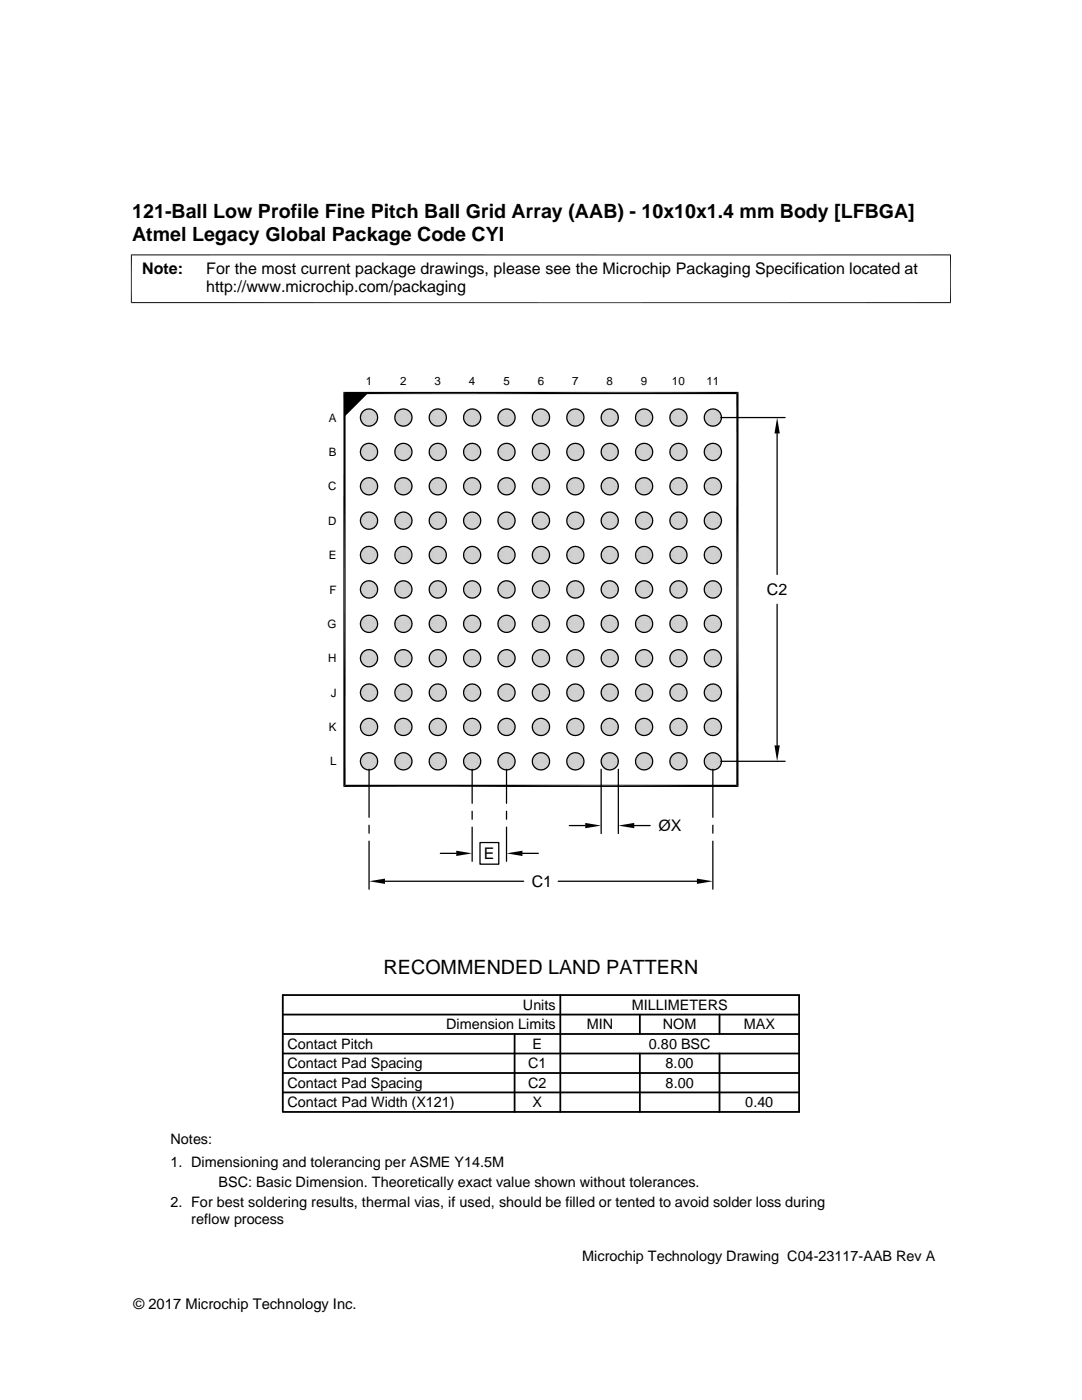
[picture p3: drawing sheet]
<svg xmlns="http://www.w3.org/2000/svg" width="216mm" height="279mm" viewBox="0 0 216 279" stroke-linecap="round" stroke-linejoin="round" font-family="sans-serif">
<defs><g id="words">
<g font-size="3.9">
<text x="26.4" y="43.5">121-Ball Low Profile Fine Pitch Ball Grid Array (AAB) - 10x10x1.4 mm Body [LFBGA]</text>
<text x="26.4" y="48">Atmel Legacy Global Package Code CYI</text>
<text x="76.5" y="194.5">RECOMMENDED LAND PATTERN</text>
</g>
<g font-size="3.2">
<text x="28.4" y="54.6">Note:</text>
<text x="41.1" y="58.3">http://www.microchip.com/packaging</text>
<text x="41.1" y="54.6">For the most current package drawings, please see the Microchip Packaging Specification located at</text>
<text x="153" y="118.7">C2</text>
<text x="131.4" y="165.8">ØX</text>
<text x="96.5" y="171.4">E</text>
<text x="106.1" y="177">C1</text>
</g>
<g font-size="2.9">
<text x="104.3" y="201.6">Units</text>
<text x="126" y="201.6">MILLIMETERS</text>
<text x="57.3" y="209.3">Contact Pitch</text>
<text x="89" y="205.4">Dimension Limits</text>
<text x="106.3" y="209.3">E</text>
<text x="117.1" y="205.4">MIN</text>
<text x="129.5" y="209.3">0.80 BSC</text>
<text x="132.3" y="205.4">NOM</text>
<text x="148.4" y="205.4">MAX</text>
<text x="57.3" y="213.2">Contact Pad Spacing</text>
<text x="105.4" y="213.2">C1</text>
<text x="132.8" y="213.2">8.00</text>
<text x="57.3" y="217.1">Contact Pad Spacing</text>
<text x="57.3" y="221">Contact Pad Width (X121)</text>
<text x="105.4" y="217.1">C2</text>
<text x="106.3" y="221">X</text>
<text x="132.8" y="217.1">8.00</text>
<text x="148.7" y="221">0.40</text>
<text x="34" y="228.3">Notes:</text>
<text x="34" y="232.9">1. Dimensioning and tolerancing per ASME Y14.5M</text>
<text x="43.6" y="236.9">BSC: Basic Dimension. Theoretically exact value shown without tolerances.</text>
<text x="34" y="241">2. For best soldering results, thermal vias, if used, should be filled or tented to avoid solder loss during</text>
<text x="38.1" y="244.3">reflow process</text>
<text x="116.2" y="251.7">Microchip Technology Drawing C04-23117-AAB Rev A</text>
<text x="26.6" y="261.3">© 2017 Microchip Technology Inc.</text>
</g>
<g font-size="2.3">
<text x="73" y="76.9">1</text>
<text x="79.9" y="76.9">2</text>
<text x="86.7" y="76.9">3</text>
<text x="93.6" y="76.9">4</text>
<text x="100.4" y="76.9">5</text>
<text x="107.3" y="76.9">6</text>
<text x="114.1" y="76.9">7</text>
<text x="121" y="76.9">8</text>
<text x="127.9" y="76.9">9</text>
<text x="134.1" y="76.9">10</text>
<text x="141" y="76.9">11</text>
<text x="65.6" y="84.2">A</text>
<text x="65.6" y="91">B</text>
<text x="65.5" y="97.9">C</text>
<text x="65.5" y="104.7">D</text>
<text x="65.6" y="111.6">E</text>
<text x="65.7" y="118.4">F</text>
<text x="65.4" y="125.3">G</text>
<text x="65.5" y="132.2">H</text>
<text x="66" y="139">J</text>
<text x="65.6" y="145.9">K</text>
<text x="65.9" y="152.8">L</text>
</g>
</g></defs>
<g fill="#c0c0c0">
<path d="M73.4 81.6h.4z"/>
<path d="M80.2 81.6h.5z"/>
<path d="M87.1 81.6h.4z"/>
<path d="M94 81.6h.4z"/>
<path d="M100.8 81.6h.5z"/>
<path d="M107.7 81.6h.4z"/>
<path d="M114.6 81.6h.4z"/>
<path d="M121.4 81.6h.5z"/>
<path d="M128.3 81.6h.4z"/>
<path d="M135.1 81.6h.5z"/>
<path d="M142 81.6h.4z"/>
<path d="M141.9 81.7h.8z"/>
<path d="M142 81.6l.7 .1z"/>
<path d="M135 81.7h.8z"/>
<path d="M135.1 81.6l.7 .1z"/>
<path d="M128.2 81.7h.7z"/>
<path d="M128.3 81.6l.6 .1z"/>
<path d="M121.3 81.7h.8z"/>
<path d="M121.4 81.6l.7 .1z"/>
<path d="M114.4 81.7h.8z"/>
<path d="M114.6 81.6l.6 .1z"/>
<path d="M107.6 81.7h.8z"/>
<path d="M107.7 81.6l.7 .1z"/>
<path d="M100.7 81.7h.8z"/>
<path d="M100.8 81.6l.7 .1z"/>
<path d="M93.9 81.7h.7z"/>
<path d="M94 81.6l.6 .1z"/>
<path d="M87 81.7h.8z"/>
<path d="M87.1 81.6l.7 .1z"/>
<path d="M80.1 81.7h.8z"/>
<path d="M80.2 81.6l.7 .1z"/>
<path d="M73.3 81.7h.7z"/>
<path d="M73.4 81.6l.6 .1z"/>
<path d="M141.7 81.7h1.1z"/>
<path d="M141.9 81.7h.9z"/>
<path d="M134.8 81.7h1.1z"/>
<path d="M135 81.7h.9z"/>
<path d="M128 81.7h1.1z"/>
<path d="M128.2 81.7h.9z"/>
<path d="M121.1 81.7h1.1z"/>
<path d="M121.3 81.7h.9z"/>
<path d="M114.2 81.7h1.1z"/>
<path d="M114.4 81.7h.9z"/>
<path d="M107.4 81.7h1.1z"/>
<path d="M107.6 81.7h.9z"/>
<path d="M100.5 81.7h1.1z"/>
<path d="M100.7 81.7h.9z"/>
<path d="M93.7 81.7h1z"/>
<path d="M93.9 81.7h.8z"/>
<path d="M86.8 81.7h1.1z"/>
<path d="M87 81.7h.9z"/>
<path d="M79.9 81.7h1.1z"/>
<path d="M80.1 81.7h.9z"/>
<path d="M73.1 81.7h1.1z"/>
<path d="M73.3 81.7h.9z"/>
<path d="M141.6 81.8h1.4z"/>
<path d="M141.7 81.7l1.3 .1z"/>
<path d="M134.7 81.8h1.4z"/>
<path d="M134.8 81.7l1.3 .1z"/>
<path d="M127.8 81.8h1.4z"/>
<path d="M128 81.7l1.2 .1z"/>
<path d="M121 81.8h1.4z"/>
<path d="M121.1 81.7l1.3 .1z"/>
<path d="M114.1 81.8h1.4z"/>
<path d="M114.2 81.7l1.3 .1z"/>
<path d="M107.3 81.8h1.3z"/>
<path d="M107.4 81.7l1.2 .1z"/>
<path d="M100.4 81.8h1.4z"/>
<path d="M100.5 81.7l1.3 .1z"/>
<path d="M93.5 81.8h1.4z"/>
<path d="M93.7 81.7l1.2 .1z"/>
<path d="M86.7 81.8h1.4z"/>
<path d="M86.8 81.7l1.3 .1z"/>
<path d="M79.8 81.8h1.4z"/>
<path d="M79.9 81.7l1.3 .1z"/>
<path d="M72.9 81.8h1.4z"/>
<path d="M73.1 81.7l1.2 .1z"/>
<path d="M141.4 81.8h1.7z"/>
<path d="M141.6 81.8h1.5z"/>
<path d="M134.5 81.8h1.7z"/>
<path d="M134.7 81.8h1.5z"/>
<path d="M127.7 81.8h1.7z"/>
<path d="M127.8 81.8h1.6z"/>
<path d="M120.8 81.8h1.7z"/>
<path d="M121 81.8h1.5z"/>
<path d="M113.9 81.8h1.7z"/>
<path d="M114.1 81.8h1.5z"/>
<path d="M107.1 81.8h1.7z"/>
<path d="M107.3 81.8h1.5z"/>
<path d="M100.2 81.8h1.7z"/>
<path d="M100.4 81.8h1.5z"/>
<path d="M93.4 81.8h1.7z"/>
<path d="M93.5 81.8h1.6z"/>
<path d="M86.5 81.8h1.7z"/>
<path d="M86.7 81.8h1.5z"/>
<path d="M79.6 81.8h1.7z"/>
<path d="M79.8 81.8h1.5z"/>
<path d="M72.8 81.8h1.7z"/>
<path d="M72.9 81.8h1.6z"/>
<path d="M141.3 81.9l.1-.1 1.8 .1z"/>
<path d="M141.4 81.8l1.8 .1z"/>
<path d="M134.4 81.9l.1-.1 1.9 .1z"/>
<path d="M134.5 81.8l1.9 .1z"/>
<path d="M127.6 81.9l.1-.1 1.8 .1z"/>
<path d="M127.7 81.8l1.8 .1z"/>
<path d="M120.8 81.8l1.9 .1h-2z"/>
<path d="M120.8 81.8l1.9 .1z"/>
<path d="M113.8 81.9l.1-.1 1.9 .1z"/>
<path d="M113.9 81.8l1.9 .1z"/>
<path d="M107 81.9l.1-.1 1.8 .1z"/>
<path d="M107.1 81.8l1.8 .1z"/>
<path d="M100.1 81.9l.1-.1 1.9 .1z"/>
<path d="M100.2 81.8l1.9 .1z"/>
<path d="M93.2 81.9l.2-.1 1.8 .1z"/>
<path d="M93.4 81.8l1.8 .1z"/>
<path d="M86.5 81.8l1.8 .1h-1.9z"/>
<path d="M86.5 81.8l1.8 .1z"/>
<path d="M79.5 81.9l.1-.1 1.9 .1z"/>
<path d="M79.6 81.8l1.9 .1z"/>
<path d="M72.6 81.9l.2-.1 1.8 .1z"/>
<path d="M72.8 81.8l1.8 .1z"/>
</g>
<g fill="none" stroke="#c0c0c0" stroke-width=".2">
<path d="M71.9 83.1h3.4M71.9 83.2h3.5M71.9 83.4h3.5M71.9 83.6h3.4M71.9 82.9h3.4M71.9 83.7h3.4M72 83.9h3.3M72 82.8h3.3M72.1 82.6h3.1M72.1 84h3.1M72.1 84.2h3M72.1 82.5h3"/>
<path d="M72.2 82.3h2.9M72.2 84.3h2.9M72.3 84.4h2.7M72.3 82.2h2.7M72.4 84.6h2.5M72.4 82.1h2.5M72.5 82h2.2M72.5 84.7h2.2M78.8 83.1h3.4M78.8 83.2h3.4M78.8 83.4h3.4M78.8 83.6h3.4"/>
<path d="M78.8 82.9h3.4M78.8 83.7h3.4M78.8 82.8h3.3M78.8 83.9h3.3M78.9 84h3.2M78.9 82.6h3.2M79 84.2h3M79 82.5h3M79.1 82.3h2.8M79.1 84.3h2.8M79.1 84.4h2.7M79.1 82.2h2.7"/>
<path d="M79.3 84.6h2.4M79.3 82.1h2.4M79.4 84.7h2.2M79.4 82h2.2M85.6 83.2h3.5M85.6 83.4h3.5M85.6 83.6h3.4M85.6 83.1h3.4M85.7 82.9h3.3M85.7 83.7h3.3M85.7 82.8h3.3M85.7 83.9h3.3"/>
<path d="M85.8 84h3.1M85.8 82.6h3.1M85.8 82.5h3.1M85.8 84.2h3.1M85.9 84.3h2.9M85.9 82.3h2.9M86 84.4h2.7M86 82.2h2.7M86.1 84.6h2.5M86.1 82.1h2.5M86.2 82h2.3M86.2 84.7h2.3"/>
<path d="M92.5 83.1h3.4M92.5 83.2h3.4M92.5 83.4h3.4M92.5 83.6h3.4M92.5 82.9h3.4M92.5 83.7h3.4M92.6 82.8h3.2M92.6 83.9h3.2M92.6 82.6h3.2M92.6 84h3.2M92.7 84.2h3M92.7 82.5h3"/>
<path d="M92.8 82.3h2.9M92.8 84.3h2.9M92.9 82.2h2.6M92.9 84.4h2.6M93 84.6h2.5M93 82.1h2.5M93.1 82h2.2M93.1 84.7h2.2M99.4 83.1h3.4M99.4 83.2h3.4M99.4 83.4h3.4M99.4 83.6h3.4"/>
<path d="M99.4 82.9h3.4M99.4 83.7h3.4M99.4 82.8h3.3M99.4 83.9h3.3M99.5 82.6h3.2M99.5 84h3.2M99.5 84.2h3.1M99.5 82.5h3.1M99.7 82.3h2.8M99.7 84.3h2.8M99.7 82.2h2.7M99.7 84.4h2.7"/>
<path d="M99.8 84.6h2.5M99.8 82.1h2.5M99.9 82h2.3M99.9 84.7h2.3M106.2 83.1h3.4M106.2 83.2h3.5M106.2 83.4h3.5M106.2 83.6h3.4M106.3 82.9h3.3M106.3 83.7h3.3M106.3 82.8h3.3M106.3 83.9h3.3"/>
<path d="M106.4 82.6h3.1M106.4 84h3.1M106.4 84.2h3.1M106.4 82.5h3.1M106.5 82.3h2.9M106.5 84.3h2.9M106.6 82.2h2.7M106.6 84.4h2.7M106.7 84.6h2.5M106.7 82.1h2.5M106.8 82h2.3M106.8 84.7h2.3"/>
<path d="M113.1 83.2h3.4M113.1 83.4h3.4M113.1 83.6h3.4M113.1 83.1h3.4M113.1 82.9h3.4M113.1 83.7h3.4M113.2 82.8h3.2M113.2 83.9h3.2M113.2 82.6h3.2M113.2 84h3.2M113.3 82.5h3M113.3 84.2h3"/>
<path d="M113.4 84.3h2.8M113.4 82.3h2.8M113.5 82.2h2.6M113.5 84.4h2.6M113.6 84.6h2.4M113.6 82.1h2.4M113.7 82h2.2M113.7 84.7h2.2M120 83.2h3.4M120 83.4h3.4M120 83.6h3.4M120 83.1h3.4"/>
<path d="M120 82.9h3.3M120 83.7h3.3M120 82.8h3.3M120 83.9h3.3M120.1 82.6h3.2M120.1 84h3.2M120.1 82.5h3.1M120.1 84.2h3.1M120.2 84.3h2.9M120.2 82.3h2.9M120.3 82.2h2.7M120.3 84.4h2.7"/>
<path d="M120.4 84.6h2.5M120.4 82.1h2.5M120.5 82h2.3M120.5 84.7h2.3M126.8 83.1h3.4M126.8 83.2h3.4M126.8 83.4h3.4M126.8 83.6h3.4M126.9 83.7h3.3M126.9 82.9h3.3M126.9 82.8h3.3M126.9 83.9h3.3"/>
<path d="M126.9 82.6h3.2M126.9 84h3.2M127 82.5h3M127 84.2h3M127.1 84.3h2.9M127.1 82.3h2.9M127.2 82.2h2.7M127.2 84.4h2.7M127.3 84.6h2.5M127.3 82.1h2.5M127.4 82h2.2M127.4 84.7h2.2"/>
<path d="M133.7 83.1h3.4M133.7 83.2h3.4M133.7 83.4h3.4M133.7 83.6h3.4M133.7 83.7h3.4M133.7 82.9h3.4M133.8 82.8h3.2M133.8 83.9h3.2M133.8 82.6h3.2M133.8 84h3.2M133.9 82.5h3M133.9 84.2h3"/>
<path d="M134 84.3h2.8M134 82.3h2.8M134 82.2h2.7M134 84.4h2.7M134.2 82.1h2.4M134.2 84.6h2.4M134.3 84.7h2.2M134.3 82h2.2M140.5 83.1h3.5M140.5 83.2h3.5M140.5 83.4h3.5M140.5 83.6h3.5"/>
<path d="M140.6 82.9h3.3M140.6 83.7h3.3M140.6 83.9h3.3M140.6 82.8h3.3M140.7 82.6h3.1M140.7 84h3.1M140.7 82.5h3.1M140.7 84.2h3.1M140.8 84.3h2.9M140.8 82.3h2.9M140.9 82.2h2.7M140.9 84.4h2.7"/>
<path d="M141 82.1h2.5M141 84.6h2.5M141.1 84.7h2.3M141.1 82h2.3"/>
</g>
<g fill="#c0c0c0">
<path d="M141.3 84.7l1.8 .1z"/>
<path d="M141.3 84.7h1.9z"/>
<path d="M134.4 84.7l1.8 .1z"/>
<path d="M134.4 84.7h2z"/>
<path d="M127.6 84.7l1.8 .1z"/>
<path d="M127.6 84.7h1.9z"/>
<path d="M120.7 84.7l1.8 .1z"/>
<path d="M120.7 84.7h2z"/>
<path d="M113.8 84.7l1.8 .1z"/>
<path d="M113.8 84.7h2z"/>
<path d="M107 84.7l1.8 .1z"/>
<path d="M107 84.7h1.9z"/>
<path d="M100.1 84.7l1.8 .1z"/>
<path d="M100.1 84.7h2z"/>
<path d="M93.2 84.7l1.9 .1z"/>
<path d="M93.2 84.7h2z"/>
<path d="M86.4 84.7l1.8 .1z"/>
<path d="M86.4 84.7h1.9z"/>
<path d="M79.5 84.7l1.8 .1z"/>
<path d="M79.5 84.7h2z"/>
<path d="M72.6 84.7l1.9 .1z"/>
<path d="M72.6 84.7h2z"/>
<path d="M141.4 84.8l1.6 .1z"/>
<path d="M141.4 84.8h1.7z"/>
<path d="M134.5 84.8l1.6 .1z"/>
<path d="M134.5 84.8h1.7z"/>
<path d="M127.7 84.8l1.5 .1z"/>
<path d="M127.7 84.8h1.7z"/>
<path d="M120.8 84.8l1.6 .1z"/>
<path d="M120.8 84.8h1.7z"/>
<path d="M113.9 84.8l1.6 .1z"/>
<path d="M113.9 84.8h1.7z"/>
<path d="M107.1 84.8l1.5 .1z"/>
<path d="M107.1 84.8h1.7z"/>
<path d="M100.2 84.8l1.6 .1z"/>
<path d="M100.2 84.8h1.7z"/>
<path d="M93.4 84.8l1.5 .1z"/>
<path d="M93.4 84.8h1.7z"/>
<path d="M86.5 84.8l1.6 .1z"/>
<path d="M86.5 84.8h1.7z"/>
<path d="M79.6 84.8l1.6 .1z"/>
<path d="M79.6 84.8h1.7z"/>
<path d="M72.8 84.8l1.5 .1z"/>
<path d="M72.8 84.8h1.7z"/>
<path d="M141.6 84.9h1.2z"/>
<path d="M141.6 84.9h1.4z"/>
<path d="M134.7 84.9h1.2z"/>
<path d="M134.7 84.9h1.4z"/>
<path d="M127.8 84.9h1.3z"/>
<path d="M127.8 84.9h1.4z"/>
<path d="M121 84.9h1.2z"/>
<path d="M121 84.9h1.4z"/>
<path d="M114.1 84.9h1.2z"/>
<path d="M114.1 84.9h1.4z"/>
<path d="M107.3 84.9h1.2z"/>
<path d="M107.3 84.9h1.3z"/>
<path d="M100.4 84.9h1.2z"/>
<path d="M100.4 84.9h1.4z"/>
<path d="M93.5 84.9h1.2z"/>
<path d="M93.5 84.9h1.4z"/>
<path d="M86.7 84.9h1.2z"/>
<path d="M86.7 84.9h1.4z"/>
<path d="M79.8 84.9h1.2z"/>
<path d="M79.8 84.9h1.4z"/>
<path d="M72.9 84.9h1.3z"/>
<path d="M72.9 84.9h1.4z"/>
<path d="M141.7 84.9l1 .1z"/>
<path d="M141.7 84.9h1.1z"/>
<path d="M134.8 84.9l1 .1z"/>
<path d="M134.8 84.9h1.1z"/>
<path d="M128 84.9l.9 .1z"/>
<path d="M128 84.9h1.1z"/>
<path d="M121.1 84.9l1 .1z"/>
<path d="M121.1 84.9h1.1z"/>
<path d="M114.2 84.9l1 .1z"/>
<path d="M114.2 84.9h1.1z"/>
<path d="M107.4 84.9l1 .1z"/>
<path d="M107.4 84.9h1.1z"/>
<path d="M100.5 84.9l1 .1z"/>
<path d="M100.5 84.9h1.1z"/>
<path d="M93.7 84.9l.9 .1z"/>
<path d="M93.7 84.9h1z"/>
<path d="M86.8 84.9l1 .1z"/>
<path d="M86.8 84.9h1.1z"/>
<path d="M79.9 84.9l1 .1z"/>
<path d="M79.9 84.9h1.1z"/>
<path d="M73.1 84.9l.9 .1z"/>
<path d="M73.1 84.9h1.1z"/>
<path d="M73.4 85h.4z"/>
<path d="M80.2 85h.5z"/>
<path d="M87.1 85h.4z"/>
<path d="M94 85h.4z"/>
<path d="M100.8 85h.5z"/>
<path d="M107.7 85h.4z"/>
<path d="M114.6 85h.4z"/>
<path d="M121.4 85h.5z"/>
<path d="M128.3 85h.4z"/>
<path d="M135.1 85h.5z"/>
<path d="M142 85h.4z"/>
<path d="M141.9 85h.5z"/>
<path d="M141.9 85h.8z"/>
<path d="M135 85h.6z"/>
<path d="M135 85h.8z"/>
<path d="M128.2 85h.5z"/>
<path d="M128.2 85h.7z"/>
<path d="M121.3 85h.6z"/>
<path d="M121.3 85h.8z"/>
<path d="M114.4 85h.6z"/>
<path d="M114.4 85h.8z"/>
<path d="M107.6 85h.5z"/>
<path d="M107.6 85h.8z"/>
<path d="M100.7 85h.6z"/>
<path d="M100.7 85h.8z"/>
<path d="M93.9 85h.5z"/>
<path d="M93.9 85h.7z"/>
<path d="M87 85h.5z"/>
<path d="M87 85h.8z"/>
<path d="M80.1 85h.6z"/>
<path d="M80.1 85h.8z"/>
<path d="M73.3 85h.5z"/>
<path d="M73.3 85h.7z"/>
<path d="M73.4 88.5h.4z"/>
<path d="M80.2 88.5h.5z"/>
<path d="M87.1 88.5h.4z"/>
<path d="M94 88.5h.4z"/>
<path d="M100.8 88.5h.5z"/>
<path d="M107.7 88.5h.4z"/>
<path d="M114.6 88.5h.4z"/>
<path d="M121.4 88.5h.5z"/>
<path d="M128.3 88.5h.4z"/>
<path d="M135.1 88.5h.5z"/>
<path d="M142 88.5h.4z"/>
<path d="M141.9 88.5h.8z"/>
<path d="M142 88.5h.7z"/>
<path d="M135 88.5h.8z"/>
<path d="M135.1 88.5h.7z"/>
<path d="M128.2 88.5h.7z"/>
<path d="M128.3 88.5h.6z"/>
<path d="M121.3 88.5h.8z"/>
<path d="M121.4 88.5h.7z"/>
<path d="M114.4 88.5h.8z"/>
<path d="M114.6 88.5h.6z"/>
<path d="M107.6 88.5h.8z"/>
<path d="M107.7 88.5h.7z"/>
<path d="M100.7 88.5h.8z"/>
<path d="M100.8 88.5h.7z"/>
<path d="M93.9 88.5h.7z"/>
<path d="M94 88.5h.6z"/>
<path d="M87 88.5h.8z"/>
<path d="M87.1 88.5h.7z"/>
<path d="M80.1 88.5h.8z"/>
<path d="M80.2 88.5h.7z"/>
<path d="M73.3 88.5h.7z"/>
<path d="M73.4 88.5h.6z"/>
<path d="M141.7 88.6h1.1z"/>
<path d="M141.9 88.5l.9 .1z"/>
<path d="M134.8 88.6h1.1z"/>
<path d="M135 88.5l.9 .1z"/>
<path d="M128 88.6h1.1z"/>
<path d="M128.2 88.5l.9 .1z"/>
<path d="M121.1 88.6h1.1z"/>
<path d="M121.3 88.5l.9 .1z"/>
<path d="M114.2 88.6h1.1z"/>
<path d="M114.4 88.5l.9 .1z"/>
<path d="M107.4 88.6h1.1z"/>
<path d="M107.6 88.5l.9 .1z"/>
<path d="M100.5 88.6h1.1z"/>
<path d="M100.7 88.5l.9 .1z"/>
<path d="M93.7 88.6h1z"/>
<path d="M93.9 88.5l.8 .1z"/>
<path d="M86.8 88.6h1.1z"/>
<path d="M87 88.5l.9 .1z"/>
<path d="M79.9 88.6h1.1z"/>
<path d="M80.1 88.5l.9 .1z"/>
<path d="M73.1 88.6h1.1z"/>
<path d="M73.3 88.5l.9 .1z"/>
<path d="M141.6 88.6h1.4z"/>
<path d="M141.7 88.6h1.3z"/>
<path d="M134.7 88.6h1.4z"/>
<path d="M134.8 88.6h1.3z"/>
<path d="M127.8 88.6h1.4z"/>
<path d="M128 88.6h1.2z"/>
<path d="M121 88.6h1.4z"/>
<path d="M121.1 88.6h1.3z"/>
<path d="M114.1 88.6h1.4z"/>
<path d="M114.2 88.6h1.3z"/>
<path d="M107.3 88.6h1.3z"/>
<path d="M107.4 88.6h1.2z"/>
<path d="M100.4 88.6h1.4z"/>
<path d="M100.5 88.6h1.3z"/>
<path d="M93.5 88.6h1.4z"/>
<path d="M93.7 88.6h1.2z"/>
<path d="M86.7 88.6h1.4z"/>
<path d="M86.8 88.6h1.3z"/>
<path d="M79.8 88.6h1.4z"/>
<path d="M79.9 88.6h1.3z"/>
<path d="M72.9 88.6h1.4z"/>
<path d="M73.1 88.6h1.2z"/>
<path d="M141.4 88.7h1.7z"/>
<path d="M141.6 88.6l1.5 .1z"/>
<path d="M134.5 88.7h1.7z"/>
<path d="M134.7 88.6l1.5 .1z"/>
<path d="M127.7 88.7h1.7z"/>
<path d="M127.8 88.6l1.6 .1z"/>
<path d="M120.8 88.7h1.7z"/>
<path d="M121 88.6l1.5 .1z"/>
<path d="M113.9 88.7h1.7z"/>
<path d="M114.1 88.6l1.5 .1z"/>
<path d="M107.1 88.7h1.7z"/>
<path d="M107.3 88.6l1.5 .1z"/>
<path d="M100.2 88.7h1.7z"/>
<path d="M100.4 88.6l1.5 .1z"/>
<path d="M93.4 88.7h1.7z"/>
<path d="M93.5 88.6l1.6 .1z"/>
<path d="M86.5 88.7h1.7z"/>
<path d="M86.7 88.6l1.5 .1z"/>
<path d="M79.6 88.7h1.7z"/>
<path d="M79.8 88.6l1.5 .1z"/>
<path d="M72.8 88.7h1.7z"/>
<path d="M72.9 88.6l1.6 .1z"/>
<path d="M141.3 88.8h1.9z"/>
<path d="M141.4 88.7l1.8 .1z"/>
<path d="M134.4 88.8h2z"/>
<path d="M134.5 88.7l1.9 .1z"/>
<path d="M127.6 88.8h1.9z"/>
<path d="M127.7 88.7l1.8 .1z"/>
<path d="M120.7 88.8h2z"/>
<path d="M120.8 88.7l1.9 .1z"/>
<path d="M113.8 88.8h2z"/>
<path d="M113.9 88.7l1.9 .1z"/>
<path d="M107 88.8h1.9z"/>
<path d="M107.1 88.7l1.8 .1z"/>
<path d="M100.1 88.8h2z"/>
<path d="M100.2 88.7l1.9 .1z"/>
<path d="M93.2 88.8h2z"/>
<path d="M93.4 88.7l1.8 .1z"/>
<path d="M86.4 88.8h1.9z"/>
<path d="M86.5 88.7l1.8 .1z"/>
<path d="M79.5 88.8h2z"/>
<path d="M79.6 88.7l1.9 .1z"/>
<path d="M72.6 88.8h2z"/>
<path d="M72.8 88.7l1.8 .1z"/>
</g>
<g fill="none" stroke="#c0c0c0" stroke-width=".2">
<path d="M71.9 89.9h3.4M71.9 90.1h3.5M71.9 90.3h3.5M71.9 90.4h3.4M71.9 89.8h3.4M71.9 90.6h3.4M72 90.8h3.3M72 89.6h3.3M72.1 89.5h3.1M72.1 90.9h3.1M72.1 91h3M72.1 89.3h3"/>
<path d="M72.2 89.2h2.9M72.2 91.2h2.9M72.3 91.3h2.7M72.3 89.1h2.7M72.4 91.4h2.5M72.4 88.9h2.5M72.5 88.8h2.2M72.5 91.5h2.2M78.8 89.9h3.4M78.8 90.1h3.4M78.8 90.3h3.4M78.8 90.4h3.4"/>
<path d="M78.8 89.8h3.4M78.8 90.6h3.4M78.8 89.6h3.3M78.8 90.8h3.3M78.9 90.9h3.2M78.9 89.5h3.2M79 91h3M79 89.3h3M79.1 89.2h2.8M79.1 91.2h2.8M79.1 91.3h2.7M79.1 89.1h2.7"/>
<path d="M79.3 91.4h2.4M79.3 88.9h2.4M79.4 91.5h2.2M79.4 88.8h2.2M85.6 90.1h3.5M85.6 90.3h3.5M85.6 90.4h3.4M85.6 89.9h3.4M85.7 89.8h3.3M85.7 90.6h3.3M85.7 89.6h3.3M85.7 90.8h3.3"/>
<path d="M85.8 90.9h3.1M85.8 89.5h3.1M85.8 89.3h3.1M85.8 91h3.1M85.9 91.2h2.9M85.9 89.2h2.9M86 91.3h2.7M86 89.1h2.7M86.1 91.4h2.5M86.1 88.9h2.5M86.2 88.8h2.3M86.2 91.5h2.3"/>
<path d="M92.5 89.9h3.4M92.5 90.1h3.4M92.5 90.3h3.4M92.5 90.4h3.4M92.5 89.8h3.4M92.5 90.6h3.4M92.6 89.6h3.2M92.6 90.8h3.2M92.6 89.5h3.2M92.6 90.9h3.2M92.7 91h3M92.7 89.3h3"/>
<path d="M92.8 89.2h2.9M92.8 91.2h2.9M92.9 89.1h2.6M92.9 91.3h2.6M93 91.4h2.5M93 88.9h2.5M93.1 88.8h2.2M93.1 91.5h2.2M99.4 89.9h3.4M99.4 90.1h3.4M99.4 90.3h3.4M99.4 90.4h3.4"/>
<path d="M99.4 89.8h3.4M99.4 90.6h3.4M99.4 89.6h3.3M99.4 90.8h3.3M99.5 89.5h3.2M99.5 90.9h3.2M99.5 91h3.1M99.5 89.3h3.1M99.7 89.2h2.8M99.7 91.2h2.8M99.7 89.1h2.7M99.7 91.3h2.7"/>
<path d="M99.8 91.4h2.5M99.8 88.9h2.5M99.9 88.8h2.3M99.9 91.5h2.3M106.2 89.9h3.4M106.2 90.1h3.5M106.2 90.3h3.5M106.2 90.4h3.4M106.3 89.8h3.3M106.3 90.6h3.3M106.3 89.6h3.3M106.3 90.8h3.3"/>
<path d="M106.4 89.5h3.1M106.4 90.9h3.1M106.4 91h3.1M106.4 89.3h3.1M106.5 89.2h2.9M106.5 91.2h2.9M106.6 89.1h2.7M106.6 91.3h2.7M106.7 91.4h2.5M106.7 88.9h2.5M106.8 88.8h2.3M106.8 91.5h2.3"/>
<path d="M113.1 90.1h3.4M113.1 90.3h3.4M113.1 90.4h3.4M113.1 89.9h3.4M113.1 89.8h3.4M113.1 90.6h3.4M113.2 89.6h3.2M113.2 90.8h3.2M113.2 89.5h3.2M113.2 90.9h3.2M113.3 89.3h3M113.3 91h3"/>
<path d="M113.4 91.2h2.8M113.4 89.2h2.8M113.5 89.1h2.6M113.5 91.3h2.6M113.6 91.4h2.4M113.6 88.9h2.4M113.7 88.8h2.2M113.7 91.5h2.2M120 90.1h3.4M120 90.3h3.4M120 90.4h3.4M120 89.9h3.4"/>
<path d="M120 89.8h3.3M120 90.6h3.3M120 89.6h3.3M120 90.8h3.3M120.1 89.5h3.2M120.1 90.9h3.2M120.1 89.3h3.1M120.1 91h3.1M120.2 91.2h2.9M120.2 89.2h2.9M120.3 89.1h2.7M120.3 91.3h2.7"/>
<path d="M120.4 91.4h2.5M120.4 88.9h2.5M120.5 88.8h2.3M120.5 91.5h2.3M126.8 89.9h3.4M126.8 90.1h3.4M126.8 90.3h3.4M126.8 90.4h3.4M126.9 90.6h3.3M126.9 89.8h3.3M126.9 89.6h3.3M126.9 90.8h3.3"/>
<path d="M126.9 89.5h3.2M126.9 90.9h3.2M127 89.3h3M127 91h3M127.1 91.2h2.9M127.1 89.2h2.9M127.2 89.1h2.7M127.2 91.3h2.7M127.3 91.4h2.5M127.3 88.9h2.5M127.4 88.8h2.2M127.4 91.5h2.2"/>
<path d="M133.7 89.9h3.4M133.7 90.1h3.4M133.7 90.3h3.4M133.7 90.4h3.4M133.7 90.6h3.4M133.7 89.8h3.4M133.8 89.6h3.2M133.8 90.8h3.2M133.8 89.5h3.2M133.8 90.9h3.2M133.9 89.3h3M133.9 91h3"/>
<path d="M134 91.2h2.8M134 89.2h2.8M134 89.1h2.7M134 91.3h2.7M134.2 88.9h2.4M134.2 91.4h2.4M134.3 91.5h2.2M134.3 88.8h2.2M140.5 89.9h3.5M140.5 90.1h3.5M140.5 90.3h3.5M140.5 90.4h3.5"/>
<path d="M140.6 89.8h3.3M140.6 90.6h3.3M140.6 90.8h3.3M140.6 89.6h3.3M140.7 89.5h3.1M140.7 90.9h3.1M140.7 89.3h3.1M140.7 91h3.1M140.8 91.2h2.9M140.8 89.2h2.9M140.9 89.1h2.7M140.9 91.3h2.7"/>
<path d="M141 88.9h2.5M141 91.4h2.5M141.1 91.5h2.3M141.1 88.8h2.3"/>
</g>
<g fill="#c0c0c0">
<path d="M141.3 91.6l1.8 .1z"/>
<path d="M141.3 91.6h1.9z"/>
<path d="M134.4 91.6l1.8 .1z"/>
<path d="M134.4 91.6h2z"/>
<path d="M127.6 91.6l1.8 .1z"/>
<path d="M127.6 91.6h1.9z"/>
<path d="M120.7 91.6l1.8 .1z"/>
<path d="M120.7 91.6h2z"/>
<path d="M113.8 91.6l1.8 .1z"/>
<path d="M113.8 91.6h2z"/>
<path d="M107 91.6l1.8 .1z"/>
<path d="M107 91.6h1.9z"/>
<path d="M100.1 91.6l1.8 .1z"/>
<path d="M100.1 91.6h2z"/>
<path d="M93.2 91.6l1.9 .1z"/>
<path d="M93.2 91.6h2z"/>
<path d="M86.4 91.6l1.8 .1z"/>
<path d="M86.4 91.6h1.9z"/>
<path d="M79.5 91.6l1.8 .1z"/>
<path d="M79.5 91.6h2z"/>
<path d="M72.6 91.6l1.9 .1z"/>
<path d="M72.6 91.6h2z"/>
<path d="M141.4 91.7h1.6z"/>
<path d="M141.4 91.7h1.7z"/>
<path d="M134.5 91.7h1.6z"/>
<path d="M134.5 91.7h1.7z"/>
<path d="M127.7 91.7h1.5z"/>
<path d="M127.7 91.7h1.7z"/>
<path d="M120.8 91.7h1.6z"/>
<path d="M120.8 91.7h1.7z"/>
<path d="M113.9 91.7h1.6z"/>
<path d="M113.9 91.7h1.7z"/>
<path d="M107.1 91.7h1.5z"/>
<path d="M107.1 91.7h1.7z"/>
<path d="M100.2 91.7h1.6z"/>
<path d="M100.2 91.7h1.7z"/>
<path d="M93.4 91.7h1.5z"/>
<path d="M93.4 91.7h1.7z"/>
<path d="M86.5 91.7h1.6z"/>
<path d="M86.5 91.7h1.7z"/>
<path d="M79.6 91.7h1.6z"/>
<path d="M79.6 91.7h1.7z"/>
<path d="M72.8 91.7h1.5z"/>
<path d="M72.8 91.7h1.7z"/>
<path d="M141.6 91.7l1.2 .1z"/>
<path d="M141.6 91.7h1.4z"/>
<path d="M134.7 91.7l1.2 .1z"/>
<path d="M134.7 91.7h1.4z"/>
<path d="M127.8 91.7l1.3 .1z"/>
<path d="M127.8 91.7h1.4z"/>
<path d="M121 91.7l1.2 .1z"/>
<path d="M121 91.7h1.4z"/>
<path d="M114.1 91.7l1.2 .1z"/>
<path d="M114.1 91.7h1.4z"/>
<path d="M107.3 91.7l1.2 .1z"/>
<path d="M107.3 91.7h1.3z"/>
<path d="M100.4 91.7l1.2 .1z"/>
<path d="M100.4 91.7h1.4z"/>
<path d="M93.5 91.7l1.2 .1z"/>
<path d="M93.5 91.7h1.4z"/>
<path d="M86.7 91.7l1.2 .1z"/>
<path d="M86.7 91.7h1.4z"/>
<path d="M79.8 91.7l1.2 .1z"/>
<path d="M79.8 91.7h1.4z"/>
<path d="M72.9 91.7l1.3 .1z"/>
<path d="M72.9 91.7h1.4z"/>
<path d="M141.7 91.8h1z"/>
<path d="M141.7 91.8h1.1z"/>
<path d="M134.8 91.8h1z"/>
<path d="M134.8 91.8h1.1z"/>
<path d="M128 91.8h.9z"/>
<path d="M128 91.8h1.1z"/>
<path d="M121.1 91.8h1z"/>
<path d="M121.1 91.8h1.1z"/>
<path d="M114.2 91.8h1z"/>
<path d="M114.2 91.8h1.1z"/>
<path d="M107.4 91.8h1z"/>
<path d="M107.4 91.8h1.1z"/>
<path d="M100.5 91.8h1z"/>
<path d="M100.5 91.8h1.1z"/>
<path d="M93.7 91.8h.9z"/>
<path d="M93.7 91.8h1z"/>
<path d="M86.8 91.8h1z"/>
<path d="M86.8 91.8h1.1z"/>
<path d="M79.9 91.8h1z"/>
<path d="M79.9 91.8h1.1z"/>
<path d="M73.1 91.8h.9z"/>
<path d="M73.1 91.8h1.1z"/>
<path d="M73.4 91.9h.4z"/>
<path d="M80.2 91.9h.5z"/>
<path d="M87.1 91.9h.4z"/>
<path d="M94 91.9h.4z"/>
<path d="M100.8 91.9h.5z"/>
<path d="M107.7 91.9h.4z"/>
<path d="M114.6 91.9h.4z"/>
<path d="M121.4 91.9h.5z"/>
<path d="M128.3 91.9h.4z"/>
<path d="M135.1 91.9h.5z"/>
<path d="M142 91.9h.4z"/>
<path d="M141.9 91.8l.5 .1z"/>
<path d="M141.9 91.8h.8z"/>
<path d="M135 91.8l.6 .1z"/>
<path d="M135 91.8h.8z"/>
<path d="M128.2 91.8l.5 .1z"/>
<path d="M128.2 91.8h.7z"/>
<path d="M121.3 91.8l.6 .1z"/>
<path d="M121.3 91.8h.8z"/>
<path d="M114.4 91.8l.6 .1z"/>
<path d="M114.4 91.8h.8z"/>
<path d="M107.6 91.8l.5 .1z"/>
<path d="M107.6 91.8h.8z"/>
<path d="M100.7 91.8l.6 .1z"/>
<path d="M100.7 91.8h.8z"/>
<path d="M93.9 91.8l.5 .1z"/>
<path d="M93.9 91.8h.7z"/>
<path d="M87 91.8l.5 .1z"/>
<path d="M87 91.8h.8z"/>
<path d="M80.1 91.8l.6 .1z"/>
<path d="M80.1 91.8h.8z"/>
<path d="M73.3 91.8l.5 .1z"/>
<path d="M73.3 91.8h.7z"/>
<path d="M73.4 95.4h.4z"/>
<path d="M80.2 95.4h.5z"/>
<path d="M87.1 95.4h.4z"/>
<path d="M94 95.4h.4z"/>
<path d="M100.8 95.4h.5z"/>
<path d="M107.7 95.4h.4z"/>
<path d="M114.6 95.4h.4z"/>
<path d="M121.4 95.4h.5z"/>
<path d="M128.3 95.4h.4z"/>
<path d="M135.1 95.4h.5z"/>
<path d="M142 95.4h.4z"/>
<path d="M141.9 95.4h.8z"/>
<path d="M142 95.4h.7z"/>
<path d="M135 95.4h.8z"/>
<path d="M135.1 95.4h.7z"/>
<path d="M128.2 95.4h.7z"/>
<path d="M128.3 95.4h.6z"/>
<path d="M121.3 95.4h.8z"/>
<path d="M121.4 95.4h.7z"/>
<path d="M114.4 95.4h.8z"/>
<path d="M114.6 95.4h.6z"/>
<path d="M107.6 95.4h.8z"/>
<path d="M107.7 95.4h.7z"/>
<path d="M100.7 95.4h.8z"/>
<path d="M100.8 95.4h.7z"/>
<path d="M93.9 95.4h.7z"/>
<path d="M94 95.4h.6z"/>
<path d="M87 95.4h.8z"/>
<path d="M87.1 95.4h.7z"/>
<path d="M80.1 95.4h.8z"/>
<path d="M80.2 95.4h.7z"/>
<path d="M73.3 95.4h.7z"/>
<path d="M73.4 95.4h.6z"/>
<path d="M141.7 95.4h1.1z"/>
<path d="M141.9 95.4h.9z"/>
<path d="M134.8 95.4h1.1z"/>
<path d="M135 95.4h.9z"/>
<path d="M128 95.4h1.1z"/>
<path d="M128.2 95.4h.9z"/>
<path d="M121.1 95.4h1.1z"/>
<path d="M121.3 95.4h.9z"/>
<path d="M114.2 95.4h1.1z"/>
<path d="M114.4 95.4h.9z"/>
<path d="M107.4 95.4h1.1z"/>
<path d="M107.6 95.4h.9z"/>
<path d="M100.5 95.4h1.1z"/>
<path d="M100.7 95.4h.9z"/>
<path d="M93.7 95.4h1z"/>
<path d="M93.9 95.4h.8z"/>
<path d="M86.8 95.4h1.1z"/>
<path d="M87 95.4h.9z"/>
<path d="M79.9 95.4h1.1z"/>
<path d="M80.1 95.4h.9z"/>
<path d="M73.1 95.4h1.1z"/>
<path d="M73.3 95.4h.9z"/>
<path d="M141.6 95.5h1.4z"/>
<path d="M141.7 95.4l1.3 .1z"/>
<path d="M134.7 95.5h1.4z"/>
<path d="M134.8 95.4l1.3 .1z"/>
<path d="M127.8 95.5h1.4z"/>
<path d="M128 95.4l1.2 .1z"/>
<path d="M121 95.5h1.4z"/>
<path d="M121.1 95.4l1.3 .1z"/>
<path d="M114.1 95.5h1.4z"/>
<path d="M114.2 95.4l1.3 .1z"/>
<path d="M107.3 95.5h1.3z"/>
<path d="M107.4 95.4l1.2 .1z"/>
<path d="M100.4 95.5h1.4z"/>
<path d="M100.5 95.4l1.3 .1z"/>
<path d="M93.5 95.5h1.4z"/>
<path d="M93.7 95.4l1.2 .1z"/>
<path d="M86.7 95.5h1.4z"/>
<path d="M86.8 95.4l1.3 .1z"/>
<path d="M79.8 95.5h1.4z"/>
<path d="M79.9 95.4l1.3 .1z"/>
<path d="M72.9 95.5h1.4z"/>
<path d="M73.1 95.4l1.2 .1z"/>
<path d="M141.4 95.6h1.7z"/>
<path d="M141.6 95.5l1.5 .1z"/>
<path d="M134.5 95.6h1.7z"/>
<path d="M134.7 95.5l1.5 .1z"/>
<path d="M127.7 95.6h1.7z"/>
<path d="M127.8 95.5l1.6 .1z"/>
<path d="M120.8 95.6h1.7z"/>
<path d="M121 95.5l1.5 .1z"/>
<path d="M113.9 95.6h1.7z"/>
<path d="M114.1 95.5l1.5 .1z"/>
<path d="M107.1 95.6h1.7z"/>
<path d="M107.3 95.5l1.5 .1z"/>
<path d="M100.2 95.6h1.7z"/>
<path d="M100.4 95.5l1.5 .1z"/>
<path d="M93.4 95.6h1.7z"/>
<path d="M93.5 95.5l1.6 .1z"/>
<path d="M86.5 95.6h1.7z"/>
<path d="M86.7 95.5l1.5 .1z"/>
<path d="M79.6 95.6h1.7z"/>
<path d="M79.8 95.5l1.5 .1z"/>
<path d="M72.8 95.6h1.7z"/>
<path d="M72.9 95.5l1.6 .1z"/>
<path d="M141.3 95.7h1.9z"/>
<path d="M141.4 95.6l1.8 .1z"/>
<path d="M134.4 95.7h2z"/>
<path d="M134.5 95.6l1.9 .1z"/>
<path d="M127.6 95.7h1.9z"/>
<path d="M127.7 95.6l1.8 .1z"/>
<path d="M120.7 95.7h2z"/>
<path d="M120.8 95.6l1.9 .1z"/>
<path d="M113.8 95.7h2z"/>
<path d="M113.9 95.6l1.9 .1z"/>
<path d="M107 95.7h1.9z"/>
<path d="M107.1 95.6l1.8 .1z"/>
<path d="M100.1 95.7h2z"/>
<path d="M100.2 95.6l1.9 .1z"/>
<path d="M93.2 95.7h2z"/>
<path d="M93.4 95.6l1.8 .1z"/>
<path d="M86.4 95.7h1.9z"/>
<path d="M86.5 95.6l1.8 .1z"/>
<path d="M79.5 95.7h2z"/>
<path d="M79.6 95.6l1.9 .1z"/>
<path d="M72.6 95.7h2z"/>
<path d="M72.8 95.6l1.8 .1z"/>
</g>
<g fill="none" stroke="#c0c0c0" stroke-width=".2">
<path d="M71.9 96.8h3.4M71.9 97h3.5M71.9 97.1h3.5M71.9 97.3h3.4M71.9 96.6h3.4M71.9 97.5h3.4M72 97.6h3.3M72 96.5h3.3M72.1 96.3h3.1M72.1 97.8h3.1M72.1 97.9h3M72.1 96.2h3"/>
<path d="M72.2 96.1h2.9M72.2 98h2.9M72.3 98.2h2.7M72.3 95.9h2.7M72.4 98.3h2.5M72.4 95.8h2.5M72.5 95.7h2.2M72.5 98.4h2.2M78.8 96.8h3.4M78.8 97h3.4M78.8 97.1h3.4M78.8 97.3h3.4"/>
<path d="M78.8 96.6h3.4M78.8 97.5h3.4M78.8 96.5h3.3M78.8 97.6h3.3M78.9 97.8h3.2M78.9 96.3h3.2M79 97.9h3M79 96.2h3M79.1 96.1h2.8M79.1 98h2.8M79.1 98.2h2.7M79.1 95.9h2.7"/>
<path d="M79.3 98.3h2.4M79.3 95.8h2.4M79.4 98.4h2.2M79.4 95.7h2.2M85.6 97h3.5M85.6 97.1h3.5M85.6 97.3h3.4M85.6 96.8h3.4M85.7 96.6h3.3M85.7 97.5h3.3M85.7 96.5h3.3M85.7 97.6h3.3"/>
<path d="M85.8 97.8h3.1M85.8 96.3h3.1M85.8 96.2h3.1M85.8 97.9h3.1M85.9 98h2.9M85.9 96.1h2.9M86 98.2h2.7M86 95.9h2.7M86.1 98.3h2.5M86.1 95.8h2.5M86.2 95.7h2.3M86.2 98.4h2.3"/>
<path d="M92.5 96.8h3.4M92.5 97h3.4M92.5 97.1h3.4M92.5 97.3h3.4M92.5 96.6h3.4M92.5 97.5h3.4M92.6 96.5h3.2M92.6 97.6h3.2M92.6 96.3h3.2M92.6 97.8h3.2M92.7 97.9h3M92.7 96.2h3"/>
<path d="M92.8 96.1h2.9M92.8 98h2.9M92.9 95.9h2.6M92.9 98.2h2.6M93 98.3h2.5M93 95.8h2.5M93.1 95.7h2.2M93.1 98.4h2.2M99.4 96.8h3.4M99.4 97h3.4M99.4 97.1h3.4M99.4 97.3h3.4"/>
<path d="M99.4 96.6h3.4M99.4 97.5h3.4M99.4 96.5h3.3M99.4 97.6h3.3M99.5 96.3h3.2M99.5 97.8h3.2M99.5 97.9h3.1M99.5 96.2h3.1M99.7 96.1h2.8M99.7 98h2.8M99.7 95.9h2.7M99.7 98.2h2.7"/>
<path d="M99.8 98.3h2.5M99.8 95.8h2.5M99.9 95.7h2.3M99.9 98.4h2.3M106.2 96.8h3.4M106.2 97h3.5M106.2 97.1h3.5M106.2 97.3h3.4M106.3 96.6h3.3M106.3 97.5h3.3M106.3 96.5h3.3M106.3 97.6h3.3"/>
<path d="M106.4 96.3h3.1M106.4 97.8h3.1M106.4 97.9h3.1M106.4 96.2h3.1M106.5 96.1h2.9M106.5 98h2.9M106.6 95.9h2.7M106.6 98.2h2.7M106.7 98.3h2.5M106.7 95.8h2.5M106.8 95.7h2.3M106.8 98.4h2.3"/>
<path d="M113.1 97h3.4M113.1 97.1h3.4M113.1 97.3h3.4M113.1 96.8h3.4M113.1 96.6h3.4M113.1 97.5h3.4M113.2 96.5h3.2M113.2 97.6h3.2M113.2 96.3h3.2M113.2 97.8h3.2M113.3 96.2h3M113.3 97.9h3"/>
<path d="M113.4 98h2.8M113.4 96.1h2.8M113.5 95.9h2.6M113.5 98.2h2.6M113.6 98.3h2.4M113.6 95.8h2.4M113.7 95.7h2.2M113.7 98.4h2.2M120 97h3.4M120 97.1h3.4M120 97.3h3.4M120 96.8h3.4"/>
<path d="M120 96.6h3.3M120 97.5h3.3M120 96.5h3.3M120 97.6h3.3M120.1 96.3h3.2M120.1 97.8h3.2M120.1 96.2h3.1M120.1 97.9h3.1M120.2 98h2.9M120.2 96.1h2.9M120.3 95.9h2.7M120.3 98.2h2.7"/>
<path d="M120.4 98.3h2.5M120.4 95.8h2.5M120.5 95.7h2.3M120.5 98.4h2.3M126.8 96.8h3.4M126.8 97h3.4M126.8 97.1h3.4M126.8 97.3h3.4M126.9 97.5h3.3M126.9 96.6h3.3M126.9 96.5h3.3M126.9 97.6h3.3"/>
<path d="M126.9 96.3h3.2M126.9 97.8h3.2M127 96.2h3M127 97.9h3M127.1 98h2.9M127.1 96.1h2.9M127.2 95.9h2.7M127.2 98.2h2.7M127.3 98.3h2.5M127.3 95.8h2.5M127.4 95.7h2.2M127.4 98.4h2.2"/>
<path d="M133.7 96.8h3.4M133.7 97h3.4M133.7 97.1h3.4M133.7 97.3h3.4M133.7 97.5h3.4M133.7 96.6h3.4M133.8 96.5h3.2M133.8 97.6h3.2M133.8 96.3h3.2M133.8 97.8h3.2M133.9 96.2h3M133.9 97.9h3"/>
<path d="M134 98h2.8M134 96.1h2.8M134 95.9h2.7M134 98.2h2.7M134.2 95.8h2.4M134.2 98.3h2.4M134.3 98.4h2.2M134.3 95.7h2.2M140.5 96.8h3.5M140.5 97h3.5M140.5 97.1h3.5M140.5 97.3h3.5"/>
<path d="M140.6 96.6h3.3M140.6 97.5h3.3M140.6 97.6h3.3M140.6 96.5h3.3M140.7 96.3h3.1M140.7 97.8h3.1M140.7 96.2h3.1M140.7 97.9h3.1M140.8 98h2.9M140.8 96.1h2.9M140.9 95.9h2.7M140.9 98.2h2.7"/>
<path d="M141 95.8h2.5M141 98.3h2.5M141.1 98.4h2.3M141.1 95.7h2.3"/>
</g>
<g fill="#c0c0c0">
<path d="M141.3 98.4l1.8 .1z"/>
<path d="M141.3 98.4h1.9z"/>
<path d="M134.4 98.4l1.8 .1z"/>
<path d="M134.4 98.4h2z"/>
<path d="M127.6 98.4l1.8 .1z"/>
<path d="M127.6 98.4h1.9z"/>
<path d="M120.7 98.4l1.8 .1z"/>
<path d="M120.7 98.4h2z"/>
<path d="M113.8 98.4l1.8 .1z"/>
<path d="M113.8 98.4h2z"/>
<path d="M107 98.4l1.8 .1z"/>
<path d="M107 98.4h1.9z"/>
<path d="M100.1 98.4l1.8 .1z"/>
<path d="M100.1 98.4h2z"/>
<path d="M93.2 98.4l1.9 .1z"/>
<path d="M93.2 98.4h2z"/>
<path d="M86.4 98.4l1.8 .1z"/>
<path d="M86.4 98.4h1.9z"/>
<path d="M79.5 98.4l1.8 .1z"/>
<path d="M79.5 98.4h2z"/>
<path d="M72.6 98.4l1.9 .1z"/>
<path d="M72.6 98.4h2z"/>
<path d="M141.4 98.5l1.6 .1z"/>
<path d="M141.4 98.5h1.7z"/>
<path d="M134.5 98.5l1.6 .1z"/>
<path d="M134.5 98.5h1.7z"/>
<path d="M127.7 98.5l1.5 .1z"/>
<path d="M127.7 98.5h1.7z"/>
<path d="M120.8 98.5l1.6 .1z"/>
<path d="M120.8 98.5h1.7z"/>
<path d="M113.9 98.5l1.6 .1z"/>
<path d="M113.9 98.5h1.7z"/>
<path d="M107.1 98.5l1.5 .1z"/>
<path d="M107.1 98.5h1.7z"/>
<path d="M100.2 98.5l1.6 .1z"/>
<path d="M100.2 98.5h1.7z"/>
<path d="M93.4 98.5l1.5 .1z"/>
<path d="M93.4 98.5h1.7z"/>
<path d="M86.5 98.5l1.6 .1z"/>
<path d="M86.5 98.5h1.7z"/>
<path d="M79.6 98.5l1.6 .1z"/>
<path d="M79.6 98.5h1.7z"/>
<path d="M72.8 98.5l1.5 .1z"/>
<path d="M72.8 98.5h1.7z"/>
<path d="M141.6 98.6l1.2 .1z"/>
<path d="M141.6 98.6h1.4z"/>
<path d="M134.7 98.6l1.2 .1z"/>
<path d="M134.7 98.6h1.4z"/>
<path d="M127.8 98.6l1.3 .1z"/>
<path d="M127.8 98.6h1.4z"/>
<path d="M121 98.6l1.2 .1z"/>
<path d="M121 98.6h1.4z"/>
<path d="M114.1 98.6l1.2 .1z"/>
<path d="M114.1 98.6h1.4z"/>
<path d="M107.3 98.6l1.2 .1z"/>
<path d="M107.3 98.6h1.3z"/>
<path d="M100.4 98.6l1.2 .1z"/>
<path d="M100.4 98.6h1.4z"/>
<path d="M93.5 98.6l1.2 .1z"/>
<path d="M93.5 98.6h1.4z"/>
<path d="M86.7 98.6l1.2 .1z"/>
<path d="M86.7 98.6h1.4z"/>
<path d="M79.8 98.6l1.2 .1z"/>
<path d="M79.8 98.6h1.4z"/>
<path d="M72.9 98.6l1.3 .1z"/>
<path d="M72.9 98.6h1.4z"/>
<path d="M141.7 98.7h1z"/>
<path d="M141.7 98.7h1.1z"/>
<path d="M134.8 98.7h1z"/>
<path d="M134.8 98.7h1.1z"/>
<path d="M128 98.7h.9z"/>
<path d="M128 98.7h1.1z"/>
<path d="M121.1 98.7h1z"/>
<path d="M121.1 98.7h1.1z"/>
<path d="M114.2 98.7h1z"/>
<path d="M114.2 98.7h1.1z"/>
<path d="M107.4 98.7h1z"/>
<path d="M107.4 98.7h1.1z"/>
<path d="M100.5 98.7h1z"/>
<path d="M100.5 98.7h1.1z"/>
<path d="M93.7 98.7h.9z"/>
<path d="M93.7 98.7h1z"/>
<path d="M86.8 98.7h1z"/>
<path d="M86.8 98.7h1.1z"/>
<path d="M79.9 98.7h1z"/>
<path d="M79.9 98.7h1.1z"/>
<path d="M73.1 98.7h.9z"/>
<path d="M73.1 98.7h1.1z"/>
<path d="M73.4 98.7h.4z"/>
<path d="M80.2 98.7h.5z"/>
<path d="M87.1 98.7h.4z"/>
<path d="M94 98.7h.4z"/>
<path d="M100.8 98.7h.5z"/>
<path d="M107.7 98.7h.4z"/>
<path d="M114.6 98.7h.4z"/>
<path d="M121.4 98.7h.5z"/>
<path d="M128.3 98.7h.4z"/>
<path d="M135.1 98.7h.5z"/>
<path d="M142 98.7h.4z"/>
<path d="M141.9 98.7h.5z"/>
<path d="M141.9 98.7h.8z"/>
<path d="M135 98.7h.6z"/>
<path d="M135 98.7h.8z"/>
<path d="M128.2 98.7h.5z"/>
<path d="M128.2 98.7h.7z"/>
<path d="M121.3 98.7h.6z"/>
<path d="M121.3 98.7h.8z"/>
<path d="M114.4 98.7h.6z"/>
<path d="M114.4 98.7h.8z"/>
<path d="M107.6 98.7h.5z"/>
<path d="M107.6 98.7h.8z"/>
<path d="M100.7 98.7h.6z"/>
<path d="M100.7 98.7h.8z"/>
<path d="M93.9 98.7h.5z"/>
<path d="M93.9 98.7h.7z"/>
<path d="M87 98.7h.5z"/>
<path d="M87 98.7h.8z"/>
<path d="M80.1 98.7h.6z"/>
<path d="M80.1 98.7h.8z"/>
<path d="M73.3 98.7h.5z"/>
<path d="M73.3 98.7h.7z"/>
<path d="M73.4 102.2h.4z"/>
<path d="M80.2 102.2h.5z"/>
<path d="M87.1 102.2h.4z"/>
<path d="M94 102.2h.4z"/>
<path d="M100.8 102.2h.5z"/>
<path d="M107.7 102.2h.4z"/>
<path d="M114.6 102.2h.4z"/>
<path d="M121.4 102.2h.5z"/>
<path d="M128.3 102.2h.4z"/>
<path d="M135.1 102.2h.5z"/>
<path d="M142 102.2h.4z"/>
<path d="M141.9 102.2h.8z"/>
<path d="M142 102.2h.7z"/>
<path d="M135 102.2h.8z"/>
<path d="M135.1 102.2h.7z"/>
<path d="M128.2 102.2h.7z"/>
<path d="M128.3 102.2h.6z"/>
<path d="M121.3 102.2h.8z"/>
<path d="M121.4 102.2h.7z"/>
<path d="M114.4 102.2h.8z"/>
<path d="M114.6 102.2h.6z"/>
<path d="M107.6 102.2h.8z"/>
<path d="M107.7 102.2h.7z"/>
<path d="M100.7 102.2h.8z"/>
<path d="M100.8 102.2h.7z"/>
<path d="M93.9 102.2h.7z"/>
<path d="M94 102.2h.6z"/>
<path d="M87 102.2h.8z"/>
<path d="M87.1 102.2h.7z"/>
<path d="M80.1 102.2h.8z"/>
<path d="M80.2 102.2h.7z"/>
<path d="M73.3 102.2h.7z"/>
<path d="M73.4 102.2h.6z"/>
<path d="M141.7 102.3h1.1z"/>
<path d="M141.9 102.2l.9 .1z"/>
<path d="M134.8 102.3h1.1z"/>
<path d="M135 102.2l.9 .1z"/>
<path d="M128 102.3h1.1z"/>
<path d="M128.2 102.2l.9 .1z"/>
<path d="M121.1 102.3h1.1z"/>
<path d="M121.3 102.2l.9 .1z"/>
<path d="M114.2 102.3h1.1z"/>
<path d="M114.4 102.2l.9 .1z"/>
<path d="M107.4 102.3h1.1z"/>
<path d="M107.6 102.2l.9 .1z"/>
<path d="M100.5 102.3h1.1z"/>
<path d="M100.7 102.2l.9 .1z"/>
<path d="M93.7 102.3h1z"/>
<path d="M93.9 102.2l.8 .1z"/>
<path d="M86.8 102.3h1.1z"/>
<path d="M87 102.2l.9 .1z"/>
<path d="M79.9 102.3h1.1z"/>
<path d="M80.1 102.2l.9 .1z"/>
<path d="M73.1 102.3h1.1z"/>
<path d="M73.3 102.2l.9 .1z"/>
<path d="M141.6 102.3h1.4z"/>
<path d="M141.7 102.3h1.3z"/>
<path d="M134.7 102.3h1.4z"/>
<path d="M134.8 102.3h1.3z"/>
<path d="M127.8 102.3h1.4z"/>
<path d="M128 102.3h1.2z"/>
<path d="M121 102.3h1.4z"/>
<path d="M121.1 102.3h1.3z"/>
<path d="M114.1 102.3h1.4z"/>
<path d="M114.2 102.3h1.3z"/>
<path d="M107.3 102.3h1.3z"/>
<path d="M107.4 102.3h1.2z"/>
<path d="M100.4 102.3h1.4z"/>
<path d="M100.5 102.3h1.3z"/>
<path d="M93.5 102.3h1.4z"/>
<path d="M93.7 102.3h1.2z"/>
<path d="M86.7 102.3h1.4z"/>
<path d="M86.8 102.3h1.3z"/>
<path d="M79.8 102.3h1.4z"/>
<path d="M79.9 102.3h1.3z"/>
<path d="M72.9 102.3h1.4z"/>
<path d="M73.1 102.3h1.2z"/>
<path d="M141.4 102.4h1.7z"/>
<path d="M141.6 102.3l1.5 .1z"/>
<path d="M134.5 102.4h1.7z"/>
<path d="M134.7 102.3l1.5 .1z"/>
<path d="M127.7 102.4h1.7z"/>
<path d="M127.8 102.3l1.6 .1z"/>
<path d="M120.8 102.4h1.7z"/>
<path d="M121 102.3l1.5 .1z"/>
<path d="M113.9 102.4h1.7z"/>
<path d="M114.1 102.3l1.5 .1z"/>
<path d="M107.1 102.4h1.7z"/>
<path d="M107.3 102.3l1.5 .1z"/>
<path d="M100.2 102.4h1.7z"/>
<path d="M100.4 102.3l1.5 .1z"/>
<path d="M93.4 102.4h1.7z"/>
<path d="M93.5 102.3l1.6 .1z"/>
<path d="M86.5 102.4h1.7z"/>
<path d="M86.7 102.3l1.5 .1z"/>
<path d="M79.6 102.4h1.7z"/>
<path d="M79.8 102.3l1.5 .1z"/>
<path d="M72.8 102.4h1.7z"/>
<path d="M72.9 102.3l1.6 .1z"/>
<path d="M141.3 102.5h1.9z"/>
<path d="M141.4 102.4l1.8 .1z"/>
<path d="M134.4 102.5h2z"/>
<path d="M134.5 102.4l1.9 .1z"/>
<path d="M127.6 102.5h1.9z"/>
<path d="M127.7 102.4l1.8 .1z"/>
<path d="M120.7 102.5h2z"/>
<path d="M120.8 102.4l1.9 .1z"/>
<path d="M113.8 102.5h2z"/>
<path d="M113.9 102.4l1.9 .1z"/>
<path d="M107 102.5h1.9z"/>
<path d="M107.1 102.4l1.8 .1z"/>
<path d="M100.1 102.5h2z"/>
<path d="M100.2 102.4l1.9 .1z"/>
<path d="M93.2 102.5h2z"/>
<path d="M93.4 102.4l1.8 .1z"/>
<path d="M86.4 102.5h1.9z"/>
<path d="M86.5 102.4l1.8 .1z"/>
<path d="M79.5 102.5h2z"/>
<path d="M79.6 102.4l1.9 .1z"/>
<path d="M72.6 102.5h2z"/>
<path d="M72.8 102.4l1.8 .1z"/>
</g>
<g fill="none" stroke="#c0c0c0" stroke-width=".2">
<path d="M71.9 103.7h3.4M71.9 103.8h3.5M71.9 104h3.5M71.9 104.2h3.4M71.9 103.5h3.4M71.9 104.3h3.4M72 104.5h3.3M72 103.3h3.3M72.1 103.2h3.1M72.1 104.6h3.1M72.1 104.8h3M72.1 103h3"/>
<path d="M72.2 102.9h2.9M72.2 104.9h2.9M72.3 105h2.7M72.3 102.8h2.7M72.4 105.1h2.5M72.4 102.7h2.5M72.5 102.6h2.2M72.5 105.3h2.2M78.8 103.7h3.4M78.8 103.8h3.4M78.8 104h3.4M78.8 104.2h3.4"/>
<path d="M78.8 103.5h3.4M78.8 104.3h3.4M78.8 103.3h3.3M78.8 104.5h3.3M78.9 104.6h3.2M78.9 103.2h3.2M79 104.8h3M79 103h3M79.1 102.9h2.8M79.1 104.9h2.8M79.1 105h2.7M79.1 102.8h2.7"/>
<path d="M79.3 105.1h2.4M79.3 102.7h2.4M79.4 105.3h2.2M79.4 102.6h2.2M85.6 103.8h3.5M85.6 104h3.5M85.6 104.2h3.4M85.6 103.7h3.4M85.7 103.5h3.3M85.7 104.3h3.3M85.7 103.3h3.3M85.7 104.5h3.3"/>
<path d="M85.8 104.6h3.1M85.8 103.2h3.1M85.8 103h3.1M85.8 104.8h3.1M85.9 104.9h2.9M85.9 102.9h2.9M86 105h2.7M86 102.8h2.7M86.1 105.1h2.5M86.1 102.7h2.5M86.2 102.6h2.3M86.2 105.3h2.3"/>
<path d="M92.5 103.7h3.4M92.5 103.8h3.4M92.5 104h3.4M92.5 104.2h3.4M92.5 103.5h3.4M92.5 104.3h3.4M92.6 103.3h3.2M92.6 104.5h3.2M92.6 103.2h3.2M92.6 104.6h3.2M92.7 104.8h3M92.7 103h3"/>
<path d="M92.8 102.9h2.9M92.8 104.9h2.9M92.9 102.8h2.6M92.9 105h2.6M93 105.1h2.5M93 102.7h2.5M93.1 102.6h2.2M93.1 105.3h2.2M99.4 103.7h3.4M99.4 103.8h3.4M99.4 104h3.4M99.4 104.2h3.4"/>
<path d="M99.4 103.5h3.4M99.4 104.3h3.4M99.4 103.3h3.3M99.4 104.5h3.3M99.5 103.2h3.2M99.5 104.6h3.2M99.5 104.8h3.1M99.5 103h3.1M99.7 102.9h2.8M99.7 104.9h2.8M99.7 102.8h2.7M99.7 105h2.7"/>
<path d="M99.8 105.1h2.5M99.8 102.7h2.5M99.9 102.6h2.3M99.9 105.3h2.3M106.2 103.7h3.4M106.2 103.8h3.5M106.2 104h3.5M106.2 104.2h3.4M106.3 103.5h3.3M106.3 104.3h3.3M106.3 103.3h3.3M106.3 104.5h3.3"/>
<path d="M106.4 103.2h3.1M106.4 104.6h3.1M106.4 104.8h3.1M106.4 103h3.1M106.5 102.9h2.9M106.5 104.9h2.9M106.6 102.8h2.7M106.6 105h2.7M106.7 105.1h2.5M106.7 102.7h2.5M106.8 102.6h2.3M106.8 105.3h2.3"/>
<path d="M113.1 103.8h3.4M113.1 104h3.4M113.1 104.2h3.4M113.1 103.7h3.4M113.1 103.5h3.4M113.1 104.3h3.4M113.2 103.3h3.2M113.2 104.5h3.2M113.2 103.2h3.2M113.2 104.6h3.2M113.3 103h3M113.3 104.8h3"/>
<path d="M113.4 104.9h2.8M113.4 102.9h2.8M113.5 102.8h2.6M113.5 105h2.6M113.6 105.1h2.4M113.6 102.7h2.4M113.7 102.6h2.2M113.7 105.3h2.2M120 103.8h3.4M120 104h3.4M120 104.2h3.4M120 103.7h3.4"/>
<path d="M120 103.5h3.3M120 104.3h3.3M120 103.3h3.3M120 104.5h3.3M120.1 103.2h3.2M120.1 104.6h3.2M120.1 103h3.1M120.1 104.8h3.1M120.2 104.9h2.9M120.2 102.9h2.9M120.3 102.8h2.7M120.3 105h2.7"/>
<path d="M120.4 105.1h2.5M120.4 102.7h2.5M120.5 102.6h2.3M120.5 105.3h2.3M126.8 103.7h3.4M126.8 103.8h3.4M126.8 104h3.4M126.8 104.2h3.4M126.9 104.3h3.3M126.9 103.5h3.3M126.9 103.3h3.3M126.9 104.5h3.3"/>
<path d="M126.9 103.2h3.2M126.9 104.6h3.2M127 103h3M127 104.8h3M127.1 104.9h2.9M127.1 102.9h2.9M127.2 102.8h2.7M127.2 105h2.7M127.3 105.1h2.5M127.3 102.7h2.5M127.4 102.6h2.2M127.4 105.3h2.2"/>
<path d="M133.7 103.7h3.4M133.7 103.8h3.4M133.7 104h3.4M133.7 104.2h3.4M133.7 104.3h3.4M133.7 103.5h3.4M133.8 103.3h3.2M133.8 104.5h3.2M133.8 103.2h3.2M133.8 104.6h3.2M133.9 103h3M133.9 104.8h3"/>
<path d="M134 104.9h2.8M134 102.9h2.8M134 102.8h2.7M134 105h2.7M134.2 102.7h2.4M134.2 105.1h2.4M134.3 105.3h2.2M134.3 102.6h2.2M140.5 103.7h3.5M140.5 103.8h3.5M140.5 104h3.5M140.5 104.2h3.5"/>
<path d="M140.6 103.5h3.3M140.6 104.3h3.3M140.6 104.5h3.3M140.6 103.3h3.3M140.7 103.2h3.1M140.7 104.6h3.1M140.7 103h3.1M140.7 104.8h3.1M140.8 104.9h2.9M140.8 102.9h2.9M140.9 102.8h2.7M140.9 105h2.7"/>
<path d="M141 102.7h2.5M141 105.1h2.5M141.1 105.3h2.3M141.1 102.6h2.3"/>
</g>
<g fill="#c0c0c0">
<path d="M141.3 105.3l1.8 .1z"/>
<path d="M141.3 105.3h1.9z"/>
<path d="M134.4 105.3l1.8 .1z"/>
<path d="M134.4 105.3h2z"/>
<path d="M127.6 105.3l1.8 .1z"/>
<path d="M127.6 105.3h1.9z"/>
<path d="M120.7 105.3l1.8 .1z"/>
<path d="M120.7 105.3h2z"/>
<path d="M113.8 105.3l1.8 .1z"/>
<path d="M113.8 105.3h2z"/>
<path d="M107 105.3l1.8 .1z"/>
<path d="M107 105.3h1.9z"/>
<path d="M100.1 105.3l1.8 .1z"/>
<path d="M100.1 105.3h2z"/>
<path d="M93.2 105.3l1.9 .1z"/>
<path d="M93.2 105.3h2z"/>
<path d="M86.4 105.3l1.8 .1z"/>
<path d="M86.4 105.3h1.9z"/>
<path d="M79.5 105.3l1.8 .1z"/>
<path d="M79.5 105.3h2z"/>
<path d="M72.6 105.3l1.9 .1z"/>
<path d="M72.6 105.3h2z"/>
<path d="M141.4 105.4l1.6 .1z"/>
<path d="M141.4 105.4h1.7z"/>
<path d="M134.5 105.4l1.6 .1z"/>
<path d="M134.5 105.4h1.7z"/>
<path d="M127.7 105.4l1.5 .1z"/>
<path d="M127.7 105.4h1.7z"/>
<path d="M120.8 105.4l1.6 .1z"/>
<path d="M120.8 105.4h1.7z"/>
<path d="M113.9 105.4l1.6 .1z"/>
<path d="M113.9 105.4h1.7z"/>
<path d="M107.1 105.4l1.5 .1z"/>
<path d="M107.1 105.4h1.7z"/>
<path d="M100.2 105.4l1.6 .1z"/>
<path d="M100.2 105.4h1.7z"/>
<path d="M93.4 105.4l1.5 .1z"/>
<path d="M93.4 105.4h1.7z"/>
<path d="M86.5 105.4l1.6 .1z"/>
<path d="M86.5 105.4h1.7z"/>
<path d="M79.6 105.4l1.6 .1z"/>
<path d="M79.6 105.4h1.7z"/>
<path d="M72.8 105.4l1.5 .1z"/>
<path d="M72.8 105.4h1.7z"/>
<path d="M141.6 105.5h1.2z"/>
<path d="M141.6 105.5h1.4z"/>
<path d="M134.7 105.5h1.2z"/>
<path d="M134.7 105.5h1.4z"/>
<path d="M127.8 105.5h1.3z"/>
<path d="M127.8 105.5h1.4z"/>
<path d="M121 105.5h1.2z"/>
<path d="M121 105.5h1.4z"/>
<path d="M114.1 105.5h1.2z"/>
<path d="M114.1 105.5h1.4z"/>
<path d="M107.3 105.5h1.2z"/>
<path d="M107.3 105.5h1.3z"/>
<path d="M100.4 105.5h1.2z"/>
<path d="M100.4 105.5h1.4z"/>
<path d="M93.5 105.5h1.2z"/>
<path d="M93.5 105.5h1.4z"/>
<path d="M86.7 105.5h1.2z"/>
<path d="M86.7 105.5h1.4z"/>
<path d="M79.8 105.5h1.2z"/>
<path d="M79.8 105.5h1.4z"/>
<path d="M72.9 105.5h1.3z"/>
<path d="M72.9 105.5h1.4z"/>
<path d="M141.7 105.5l1 .1z"/>
<path d="M141.7 105.5h1.1z"/>
<path d="M134.8 105.5l1 .1z"/>
<path d="M134.8 105.5h1.1z"/>
<path d="M128 105.5l.9 .1z"/>
<path d="M128 105.5h1.1z"/>
<path d="M121.1 105.5l1 .1z"/>
<path d="M121.1 105.5h1.1z"/>
<path d="M114.2 105.5l1 .1z"/>
<path d="M114.2 105.5h1.1z"/>
<path d="M107.4 105.5l1 .1z"/>
<path d="M107.4 105.5h1.1z"/>
<path d="M100.5 105.5l1 .1z"/>
<path d="M100.5 105.5h1.1z"/>
<path d="M93.7 105.5l.9 .1z"/>
<path d="M93.7 105.5h1z"/>
<path d="M86.8 105.5l1 .1z"/>
<path d="M86.8 105.5h1.1z"/>
<path d="M79.9 105.5l1 .1z"/>
<path d="M79.9 105.5h1.1z"/>
<path d="M73.1 105.5l.9 .1z"/>
<path d="M73.1 105.5h1.1z"/>
<path d="M73.4 105.6h.4z"/>
<path d="M80.2 105.6h.5z"/>
<path d="M87.1 105.6h.4z"/>
<path d="M94 105.6h.4z"/>
<path d="M100.8 105.6h.5z"/>
<path d="M107.7 105.6h.4z"/>
<path d="M114.6 105.6h.4z"/>
<path d="M121.4 105.6h.5z"/>
<path d="M128.3 105.6h.4z"/>
<path d="M135.1 105.6h.5z"/>
<path d="M142 105.6h.4z"/>
<path d="M141.9 105.6h.5z"/>
<path d="M141.9 105.6h.8z"/>
<path d="M135 105.6h.6z"/>
<path d="M135 105.6h.8z"/>
<path d="M128.2 105.6h.5z"/>
<path d="M128.2 105.6h.7z"/>
<path d="M121.3 105.6h.6z"/>
<path d="M121.3 105.6h.8z"/>
<path d="M114.4 105.6h.6z"/>
<path d="M114.4 105.6h.8z"/>
<path d="M107.6 105.6h.5z"/>
<path d="M107.6 105.6h.8z"/>
<path d="M100.7 105.6h.6z"/>
<path d="M100.7 105.6h.8z"/>
<path d="M93.9 105.6h.5z"/>
<path d="M93.9 105.6h.7z"/>
<path d="M87 105.6h.5z"/>
<path d="M87 105.6h.8z"/>
<path d="M80.1 105.6h.6z"/>
<path d="M80.1 105.6h.8z"/>
<path d="M73.3 105.6h.5z"/>
<path d="M73.3 105.6h.7z"/>
<path d="M73.4 109.1h.4z"/>
<path d="M80.2 109.1h.5z"/>
<path d="M87.1 109.1h.4z"/>
<path d="M94 109.1h.4z"/>
<path d="M100.8 109.1h.5z"/>
<path d="M107.7 109.1h.4z"/>
<path d="M114.6 109.1h.4z"/>
<path d="M121.4 109.1h.5z"/>
<path d="M128.3 109.1h.4z"/>
<path d="M135.1 109.1h.5z"/>
<path d="M142 109.1h.4z"/>
<path d="M141.9 109.1h.8z"/>
<path d="M142 109.1h.7z"/>
<path d="M135 109.1h.8z"/>
<path d="M135.1 109.1h.7z"/>
<path d="M128.2 109.1h.7z"/>
<path d="M128.3 109.1h.6z"/>
<path d="M121.3 109.1h.8z"/>
<path d="M121.4 109.1h.7z"/>
<path d="M114.4 109.1h.8z"/>
<path d="M114.6 109.1h.6z"/>
<path d="M107.6 109.1h.8z"/>
<path d="M107.7 109.1h.7z"/>
<path d="M100.7 109.1h.8z"/>
<path d="M100.8 109.1h.7z"/>
<path d="M93.9 109.1h.7z"/>
<path d="M94 109.1h.6z"/>
<path d="M87 109.1h.8z"/>
<path d="M87.1 109.1h.7z"/>
<path d="M80.1 109.1h.8z"/>
<path d="M80.2 109.1h.7z"/>
<path d="M73.3 109.1h.7z"/>
<path d="M73.4 109.1h.6z"/>
<path d="M141.7 109.2h1.1z"/>
<path d="M141.9 109.1l.9 .1z"/>
<path d="M134.8 109.2h1.1z"/>
<path d="M135 109.1l.9 .1z"/>
<path d="M128 109.2h1.1z"/>
<path d="M128.2 109.1l.9 .1z"/>
<path d="M121.1 109.2h1.1z"/>
<path d="M121.3 109.1l.9 .1z"/>
<path d="M114.2 109.2h1.1z"/>
<path d="M114.4 109.1l.9 .1z"/>
<path d="M107.4 109.2h1.1z"/>
<path d="M107.6 109.1l.9 .1z"/>
<path d="M100.5 109.2h1.1z"/>
<path d="M100.7 109.1l.9 .1z"/>
<path d="M93.7 109.2h1z"/>
<path d="M93.9 109.1l.8 .1z"/>
<path d="M86.8 109.2h1.1z"/>
<path d="M87 109.1l.9 .1z"/>
<path d="M79.9 109.2h1.1z"/>
<path d="M80.1 109.1l.9 .1z"/>
<path d="M73.1 109.2h1.1z"/>
<path d="M73.3 109.1l.9 .1z"/>
<path d="M141.6 109.2h1.4z"/>
<path d="M141.7 109.2h1.3z"/>
<path d="M134.7 109.2h1.4z"/>
<path d="M134.8 109.2h1.3z"/>
<path d="M127.8 109.2h1.4z"/>
<path d="M128 109.2h1.2z"/>
<path d="M121 109.2h1.4z"/>
<path d="M121.1 109.2h1.3z"/>
<path d="M114.1 109.2h1.4z"/>
<path d="M114.2 109.2h1.3z"/>
<path d="M107.3 109.2h1.3z"/>
<path d="M107.4 109.2h1.2z"/>
<path d="M100.4 109.2h1.4z"/>
<path d="M100.5 109.2h1.3z"/>
<path d="M93.5 109.2h1.4z"/>
<path d="M93.7 109.2h1.2z"/>
<path d="M86.7 109.2h1.4z"/>
<path d="M86.8 109.2h1.3z"/>
<path d="M79.8 109.2h1.4z"/>
<path d="M79.9 109.2h1.3z"/>
<path d="M72.9 109.2h1.4z"/>
<path d="M73.1 109.2h1.2z"/>
<path d="M141.4 109.3h1.7z"/>
<path d="M141.6 109.2l1.5 .1z"/>
<path d="M134.5 109.3h1.7z"/>
<path d="M134.7 109.2l1.5 .1z"/>
<path d="M127.7 109.3h1.7z"/>
<path d="M127.8 109.2l1.6 .1z"/>
<path d="M120.8 109.3h1.7z"/>
<path d="M121 109.2l1.5 .1z"/>
<path d="M113.9 109.3h1.7z"/>
<path d="M114.1 109.2l1.5 .1z"/>
<path d="M107.1 109.3h1.7z"/>
<path d="M107.3 109.2l1.5 .1z"/>
<path d="M100.2 109.3h1.7z"/>
<path d="M100.4 109.2l1.5 .1z"/>
<path d="M93.4 109.3h1.7z"/>
<path d="M93.5 109.2l1.6 .1z"/>
<path d="M86.5 109.3h1.7z"/>
<path d="M86.7 109.2l1.5 .1z"/>
<path d="M79.6 109.3h1.7z"/>
<path d="M79.8 109.2l1.5 .1z"/>
<path d="M72.8 109.3h1.7z"/>
<path d="M72.9 109.2l1.6 .1z"/>
<path d="M141.3 109.4h1.9z"/>
<path d="M141.4 109.3l1.8 .1z"/>
<path d="M134.4 109.4h2z"/>
<path d="M134.5 109.3l1.9 .1z"/>
<path d="M127.6 109.4h1.9z"/>
<path d="M127.7 109.3l1.8 .1z"/>
<path d="M120.7 109.4h2z"/>
<path d="M120.8 109.3l1.9 .1z"/>
<path d="M113.8 109.4h2z"/>
<path d="M113.9 109.3l1.9 .1z"/>
<path d="M107 109.4h1.9z"/>
<path d="M107.1 109.3l1.8 .1z"/>
<path d="M100.1 109.4h2z"/>
<path d="M100.2 109.3l1.9 .1z"/>
<path d="M93.2 109.4h2z"/>
<path d="M93.4 109.3l1.8 .1z"/>
<path d="M86.4 109.4h1.9z"/>
<path d="M86.5 109.3l1.8 .1z"/>
<path d="M79.5 109.4h2z"/>
<path d="M79.6 109.3l1.9 .1z"/>
<path d="M72.6 109.4h2z"/>
<path d="M72.8 109.3l1.8 .1z"/>
</g>
<g fill="none" stroke="#c0c0c0" stroke-width=".2">
<path d="M71.9 110.5h3.4M71.9 110.7h3.5M71.9 110.8h3.5M71.9 111h3.4M71.9 110.4h3.4M71.9 111.2h3.4M72 111.3h3.3M72 110.2h3.3M72.1 110.1h3.1M72.1 111.5h3.1M72.1 111.6h3M72.1 109.9h3"/>
<path d="M72.2 109.8h2.9M72.2 111.8h2.9M72.3 111.9h2.7M72.3 109.6h2.7M72.4 112h2.5M72.4 109.5h2.5M72.5 109.4h2.2M72.5 112.1h2.2M78.8 110.5h3.4M78.8 110.7h3.4M78.8 110.8h3.4M78.8 111h3.4"/>
<path d="M78.8 110.4h3.4M78.8 111.2h3.4M78.8 110.2h3.3M78.8 111.3h3.3M78.9 111.5h3.2M78.9 110.1h3.2M79 111.6h3M79 109.9h3M79.1 109.8h2.8M79.1 111.8h2.8M79.1 111.9h2.7M79.1 109.6h2.7"/>
<path d="M79.3 112h2.4M79.3 109.5h2.4M79.4 112.1h2.2M79.4 109.4h2.2M85.6 110.7h3.5M85.6 110.8h3.5M85.6 111h3.4M85.6 110.5h3.4M85.7 110.4h3.3M85.7 111.2h3.3M85.7 110.2h3.3M85.7 111.3h3.3"/>
<path d="M85.8 111.5h3.1M85.8 110.1h3.1M85.8 109.9h3.1M85.8 111.6h3.1M85.9 111.8h2.9M85.9 109.8h2.9M86 111.9h2.7M86 109.6h2.7M86.1 112h2.5M86.1 109.5h2.5M86.2 109.4h2.3M86.2 112.1h2.3"/>
<path d="M92.5 110.5h3.4M92.5 110.7h3.4M92.5 110.8h3.4M92.5 111h3.4M92.5 110.4h3.4M92.5 111.2h3.4M92.6 110.2h3.2M92.6 111.3h3.2M92.6 110.1h3.2M92.6 111.5h3.2M92.7 111.6h3M92.7 109.9h3"/>
<path d="M92.8 109.8h2.9M92.8 111.8h2.9M92.9 109.6h2.6M92.9 111.9h2.6M93 112h2.5M93 109.5h2.5M93.1 109.4h2.2M93.1 112.1h2.2M99.4 110.5h3.4M99.4 110.7h3.4M99.4 110.8h3.4M99.4 111h3.4"/>
<path d="M99.4 110.4h3.4M99.4 111.2h3.4M99.4 110.2h3.3M99.4 111.3h3.3M99.5 110.1h3.2M99.5 111.5h3.2M99.5 111.6h3.1M99.5 109.9h3.1M99.7 109.8h2.8M99.7 111.8h2.8M99.7 109.6h2.7M99.7 111.9h2.7"/>
<path d="M99.8 112h2.5M99.8 109.5h2.5M99.9 109.4h2.3M99.9 112.1h2.3M106.2 110.5h3.4M106.2 110.7h3.5M106.2 110.8h3.5M106.2 111h3.4M106.3 110.4h3.3M106.3 111.2h3.3M106.3 110.2h3.3M106.3 111.3h3.3"/>
<path d="M106.4 110.1h3.1M106.4 111.5h3.1M106.4 111.6h3.1M106.4 109.9h3.1M106.5 109.8h2.9M106.5 111.8h2.9M106.6 109.6h2.7M106.6 111.9h2.7M106.7 112h2.5M106.7 109.5h2.5M106.8 109.4h2.3M106.8 112.1h2.3"/>
<path d="M113.1 110.7h3.4M113.1 110.8h3.4M113.1 111h3.4M113.1 110.5h3.4M113.1 110.4h3.4M113.1 111.2h3.4M113.2 110.2h3.2M113.2 111.3h3.2M113.2 110.1h3.2M113.2 111.5h3.2M113.3 109.9h3M113.3 111.6h3"/>
<path d="M113.4 111.8h2.8M113.4 109.8h2.8M113.5 109.6h2.6M113.5 111.9h2.6M113.6 112h2.4M113.6 109.5h2.4M113.7 109.4h2.2M113.7 112.1h2.2M120 110.7h3.4M120 110.8h3.4M120 111h3.4M120 110.5h3.4"/>
<path d="M120 110.4h3.3M120 111.2h3.3M120 110.2h3.3M120 111.3h3.3M120.1 110.1h3.2M120.1 111.5h3.2M120.1 109.9h3.1M120.1 111.6h3.1M120.2 111.8h2.9M120.2 109.8h2.9M120.3 109.6h2.7M120.3 111.9h2.7"/>
<path d="M120.4 112h2.5M120.4 109.5h2.5M120.5 109.4h2.3M120.5 112.1h2.3M126.8 110.5h3.4M126.8 110.7h3.4M126.8 110.8h3.4M126.8 111h3.4M126.9 111.2h3.3M126.9 110.4h3.3M126.9 110.2h3.3M126.9 111.3h3.3"/>
<path d="M126.9 110.1h3.2M126.9 111.5h3.2M127 109.9h3M127 111.6h3M127.1 111.8h2.9M127.1 109.8h2.9M127.2 109.6h2.7M127.2 111.9h2.7M127.3 112h2.5M127.3 109.5h2.5M127.4 109.4h2.2M127.4 112.1h2.2"/>
<path d="M133.7 110.5h3.4M133.7 110.7h3.4M133.7 110.8h3.4M133.7 111h3.4M133.7 111.2h3.4M133.7 110.4h3.4M133.8 110.2h3.2M133.8 111.3h3.2M133.8 110.1h3.2M133.8 111.5h3.2M133.9 109.9h3M133.9 111.6h3"/>
<path d="M134 111.8h2.8M134 109.8h2.8M134 109.6h2.7M134 111.9h2.7M134.2 109.5h2.4M134.2 112h2.4M134.3 112.1h2.2M134.3 109.4h2.2M140.5 110.5h3.5M140.5 110.7h3.5M140.5 110.8h3.5M140.5 111h3.5"/>
<path d="M140.6 110.4h3.3M140.6 111.2h3.3M140.6 111.3h3.3M140.6 110.2h3.3M140.7 110.1h3.1M140.7 111.5h3.1M140.7 109.9h3.1M140.7 111.6h3.1M140.8 111.8h2.9M140.8 109.8h2.9M140.9 109.6h2.7M140.9 111.9h2.7"/>
<path d="M141 109.5h2.5M141 112h2.5M141.1 112.1h2.3M141.1 109.4h2.3"/>
</g>
<g fill="#c0c0c0">
<path d="M141.3 112.2h1.8z"/>
<path d="M141.3 112.2h1.9z"/>
<path d="M134.4 112.2h1.8z"/>
<path d="M134.4 112.2h2z"/>
<path d="M127.6 112.2h1.8z"/>
<path d="M127.6 112.2h1.9z"/>
<path d="M120.7 112.2h1.8z"/>
<path d="M120.7 112.2h2z"/>
<path d="M113.8 112.2h1.8z"/>
<path d="M113.8 112.2h2z"/>
<path d="M107 112.2h1.8z"/>
<path d="M107 112.2h1.9z"/>
<path d="M100.1 112.2h1.8z"/>
<path d="M100.1 112.2h2z"/>
<path d="M93.2 112.2h1.9z"/>
<path d="M93.2 112.2h2z"/>
<path d="M86.4 112.2h1.8z"/>
<path d="M86.4 112.2h1.9z"/>
<path d="M79.5 112.2h1.8z"/>
<path d="M79.5 112.2h2z"/>
<path d="M72.6 112.2h1.9z"/>
<path d="M72.6 112.2h2z"/>
<path d="M141.4 112.2l1.6 .1z"/>
<path d="M141.4 112.2h1.7z"/>
<path d="M134.5 112.2l1.6 .1z"/>
<path d="M134.5 112.2h1.7z"/>
<path d="M127.7 112.2l1.5 .1z"/>
<path d="M127.7 112.2h1.7z"/>
<path d="M120.8 112.2l1.6 .1z"/>
<path d="M120.8 112.2h1.7z"/>
<path d="M113.9 112.2l1.6 .1z"/>
<path d="M113.9 112.2h1.7z"/>
<path d="M107.1 112.2l1.5 .1z"/>
<path d="M107.1 112.2h1.7z"/>
<path d="M100.2 112.2l1.6 .1z"/>
<path d="M100.2 112.2h1.7z"/>
<path d="M93.4 112.2l1.5 .1z"/>
<path d="M93.4 112.2h1.7z"/>
<path d="M86.5 112.2l1.6 .1z"/>
<path d="M86.5 112.2h1.7z"/>
<path d="M79.6 112.2l1.6 .1z"/>
<path d="M79.6 112.2h1.7z"/>
<path d="M72.8 112.2l1.5 .1z"/>
<path d="M72.8 112.2h1.7z"/>
<path d="M141.6 112.3l1.2 .1z"/>
<path d="M141.6 112.3h1.4z"/>
<path d="M134.7 112.3l1.2 .1z"/>
<path d="M134.7 112.3h1.4z"/>
<path d="M127.8 112.3l1.3 .1z"/>
<path d="M127.8 112.3h1.4z"/>
<path d="M121 112.3l1.2 .1z"/>
<path d="M121 112.3h1.4z"/>
<path d="M114.1 112.3l1.2 .1z"/>
<path d="M114.1 112.3h1.4z"/>
<path d="M107.3 112.3l1.2 .1z"/>
<path d="M107.3 112.3h1.3z"/>
<path d="M100.4 112.3l1.2 .1z"/>
<path d="M100.4 112.3h1.4z"/>
<path d="M93.5 112.3l1.2 .1z"/>
<path d="M93.5 112.3h1.4z"/>
<path d="M86.7 112.3l1.2 .1z"/>
<path d="M86.7 112.3h1.4z"/>
<path d="M79.8 112.3l1.2 .1z"/>
<path d="M79.8 112.3h1.4z"/>
<path d="M72.9 112.3l1.3 .1z"/>
<path d="M72.9 112.3h1.4z"/>
<path d="M141.7 112.4h1z"/>
<path d="M141.7 112.4h1.1z"/>
<path d="M134.8 112.4h1z"/>
<path d="M134.8 112.4h1.1z"/>
<path d="M128 112.4h.9z"/>
<path d="M128 112.4h1.1z"/>
<path d="M121.1 112.4h1z"/>
<path d="M121.1 112.4h1.1z"/>
<path d="M114.2 112.4h1z"/>
<path d="M114.2 112.4h1.1z"/>
<path d="M107.4 112.4h1z"/>
<path d="M107.4 112.4h1.1z"/>
<path d="M100.5 112.4h1z"/>
<path d="M100.5 112.4h1.1z"/>
<path d="M93.7 112.4h.9z"/>
<path d="M93.7 112.4h1z"/>
<path d="M86.8 112.4h1z"/>
<path d="M86.8 112.4h1.1z"/>
<path d="M79.9 112.4h1z"/>
<path d="M79.9 112.4h1.1z"/>
<path d="M73.1 112.4h.9z"/>
<path d="M73.1 112.4h1.1z"/>
<path d="M73.4 112.5h.4z"/>
<path d="M80.2 112.5h.5z"/>
<path d="M87.1 112.5h.4z"/>
<path d="M94 112.5h.4z"/>
<path d="M100.8 112.5h.5z"/>
<path d="M107.7 112.5h.4z"/>
<path d="M114.6 112.5h.4z"/>
<path d="M121.4 112.5h.5z"/>
<path d="M128.3 112.5h.4z"/>
<path d="M135.1 112.5h.5z"/>
<path d="M142 112.5h.4z"/>
<path d="M141.9 112.4l.5 .1z"/>
<path d="M141.9 112.4h.8z"/>
<path d="M135 112.4l.6 .1z"/>
<path d="M135 112.4h.8z"/>
<path d="M128.2 112.4l.5 .1z"/>
<path d="M128.2 112.4h.7z"/>
<path d="M121.3 112.4l.6 .1z"/>
<path d="M121.3 112.4h.8z"/>
<path d="M114.4 112.4l.6 .1z"/>
<path d="M114.4 112.4h.8z"/>
<path d="M107.6 112.4l.5 .1z"/>
<path d="M107.6 112.4h.8z"/>
<path d="M100.7 112.4l.6 .1z"/>
<path d="M100.7 112.4h.8z"/>
<path d="M93.9 112.4l.5 .1z"/>
<path d="M93.9 112.4h.7z"/>
<path d="M87 112.4l.5 .1z"/>
<path d="M87 112.4h.8z"/>
<path d="M80.1 112.4l.6 .1z"/>
<path d="M80.1 112.4h.8z"/>
<path d="M73.3 112.4l.5 .1z"/>
<path d="M73.3 112.4h.7z"/>
<path d="M73.4 115.9h.4z"/>
<path d="M80.2 115.9h.5z"/>
<path d="M87.1 115.9h.4z"/>
<path d="M94 115.9h.4z"/>
<path d="M100.8 115.9h.5z"/>
<path d="M107.7 115.9h.4z"/>
<path d="M114.6 115.9h.4z"/>
<path d="M121.4 115.9h.5z"/>
<path d="M128.3 115.9h.4z"/>
<path d="M135.1 115.9h.5z"/>
<path d="M142 115.9h.4z"/>
<path d="M141.9 116h.8z"/>
<path d="M142 115.9l.7 .1z"/>
<path d="M135 116h.8z"/>
<path d="M135.1 115.9l.7 .1z"/>
<path d="M128.2 116h.7z"/>
<path d="M128.3 115.9l.6 .1z"/>
<path d="M121.3 116h.8z"/>
<path d="M121.4 115.9l.7 .1z"/>
<path d="M114.4 116h.8z"/>
<path d="M114.6 115.9l.6 .1z"/>
<path d="M107.6 116h.8z"/>
<path d="M107.7 115.9l.7 .1z"/>
<path d="M100.7 116h.8z"/>
<path d="M100.8 115.9l.7 .1z"/>
<path d="M93.9 116h.7z"/>
<path d="M94 115.9l.6 .1z"/>
<path d="M87 116h.8z"/>
<path d="M87.1 115.9l.7 .1z"/>
<path d="M80.1 116h.8z"/>
<path d="M80.2 115.9l.7 .1z"/>
<path d="M73.3 116h.7z"/>
<path d="M73.4 115.9l.6 .1z"/>
<path d="M141.7 116h1.1z"/>
<path d="M141.9 116h.9z"/>
<path d="M134.8 116h1.1z"/>
<path d="M135 116h.9z"/>
<path d="M128 116h1.1z"/>
<path d="M128.2 116h.9z"/>
<path d="M121.1 116h1.1z"/>
<path d="M121.3 116h.9z"/>
<path d="M114.2 116h1.1z"/>
<path d="M114.4 116h.9z"/>
<path d="M107.4 116h1.1z"/>
<path d="M107.6 116h.9z"/>
<path d="M100.5 116h1.1z"/>
<path d="M100.7 116h.9z"/>
<path d="M93.7 116h1z"/>
<path d="M93.9 116h.8z"/>
<path d="M86.8 116h1.1z"/>
<path d="M87 116h.9z"/>
<path d="M79.9 116h1.1z"/>
<path d="M80.1 116h.9z"/>
<path d="M73.1 116h1.1z"/>
<path d="M73.3 116h.9z"/>
<path d="M141.6 116.1h1.4z"/>
<path d="M141.7 116l1.3 .1z"/>
<path d="M134.7 116.1h1.4z"/>
<path d="M134.8 116l1.3 .1z"/>
<path d="M127.8 116.1h1.4z"/>
<path d="M128 116l1.2 .1z"/>
<path d="M121 116.1h1.4z"/>
<path d="M121.1 116l1.3 .1z"/>
<path d="M114.1 116.1h1.4z"/>
<path d="M114.2 116l1.3 .1z"/>
<path d="M107.3 116.1h1.3z"/>
<path d="M107.4 116l1.2 .1z"/>
<path d="M100.4 116.1h1.4z"/>
<path d="M100.5 116l1.3 .1z"/>
<path d="M93.5 116.1h1.4z"/>
<path d="M93.7 116l1.2 .1z"/>
<path d="M86.7 116.1h1.4z"/>
<path d="M86.8 116l1.3 .1z"/>
<path d="M79.8 116.1h1.4z"/>
<path d="M79.9 116l1.3 .1z"/>
<path d="M72.9 116.1h1.4z"/>
<path d="M73.1 116l1.2 .1z"/>
<path d="M141.4 116.1h1.7z"/>
<path d="M141.6 116.1h1.5z"/>
<path d="M134.5 116.1h1.7z"/>
<path d="M134.7 116.1h1.5z"/>
<path d="M127.7 116.1h1.7z"/>
<path d="M127.8 116.1h1.6z"/>
<path d="M120.8 116.1h1.7z"/>
<path d="M121 116.1h1.5z"/>
<path d="M113.9 116.1h1.7z"/>
<path d="M114.1 116.1h1.5z"/>
<path d="M107.1 116.1h1.7z"/>
<path d="M107.3 116.1h1.5z"/>
<path d="M100.2 116.1h1.7z"/>
<path d="M100.4 116.1h1.5z"/>
<path d="M93.4 116.1h1.7z"/>
<path d="M93.5 116.1h1.6z"/>
<path d="M86.5 116.1h1.7z"/>
<path d="M86.7 116.1h1.5z"/>
<path d="M79.6 116.1h1.7z"/>
<path d="M79.8 116.1h1.5z"/>
<path d="M72.8 116.1h1.7z"/>
<path d="M72.9 116.1h1.6z"/>
<path d="M141.3 116.2h1.9z"/>
<path d="M141.4 116.1l1.8 .1z"/>
<path d="M134.4 116.2h2z"/>
<path d="M134.5 116.1l1.9 .1z"/>
<path d="M127.6 116.2h1.9z"/>
<path d="M127.7 116.1l1.8 .1z"/>
<path d="M120.7 116.2h2z"/>
<path d="M120.8 116.1l1.9 .1z"/>
<path d="M113.8 116.2h2z"/>
<path d="M113.9 116.1l1.9 .1z"/>
<path d="M107 116.2h1.9z"/>
<path d="M107.1 116.1l1.8 .1z"/>
<path d="M100.1 116.2h2z"/>
<path d="M100.2 116.1l1.9 .1z"/>
<path d="M93.2 116.2h2z"/>
<path d="M93.4 116.1l1.8 .1z"/>
<path d="M86.4 116.2h1.9z"/>
<path d="M86.5 116.1l1.8 .1z"/>
<path d="M79.5 116.2h2z"/>
<path d="M79.6 116.1l1.9 .1z"/>
<path d="M72.6 116.2h2z"/>
<path d="M72.8 116.1l1.8 .1z"/>
</g>
<g fill="none" stroke="#c0c0c0" stroke-width=".2">
<path d="M71.9 117.4h3.4M71.9 117.6h3.5M71.9 117.7h3.5M71.9 117.9h3.4M71.9 117.2h3.4M71.9 118h3.4M72 118.2h3.3M72 117.1h3.3M72.1 116.9h3.1M72.1 118.4h3.1M72.1 118.5h3M72.1 116.8h3"/>
<path d="M72.2 116.6h2.9M72.2 118.6h2.9M72.3 118.8h2.7M72.3 116.5h2.7M72.4 118.9h2.5M72.4 116.4h2.5M72.5 116.3h2.2M72.5 119h2.2M78.8 117.4h3.4M78.8 117.6h3.4M78.8 117.7h3.4M78.8 117.9h3.4"/>
<path d="M78.8 117.2h3.4M78.8 118h3.4M78.8 117.1h3.3M78.8 118.2h3.3M78.9 118.4h3.2M78.9 116.9h3.2M79 118.5h3M79 116.8h3M79.1 116.6h2.8M79.1 118.6h2.8M79.1 118.8h2.7M79.1 116.5h2.7"/>
<path d="M79.3 118.9h2.4M79.3 116.4h2.4M79.4 119h2.2M79.4 116.3h2.2M85.6 117.6h3.5M85.6 117.7h3.5M85.6 117.9h3.4M85.6 117.4h3.4M85.7 117.2h3.3M85.7 118h3.3M85.7 117.1h3.3M85.7 118.2h3.3"/>
<path d="M85.8 118.4h3.1M85.8 116.9h3.1M85.8 116.8h3.1M85.8 118.5h3.1M85.9 118.6h2.9M85.9 116.6h2.9M86 118.8h2.7M86 116.5h2.7M86.1 118.9h2.5M86.1 116.4h2.5M86.2 116.3h2.3M86.2 119h2.3"/>
<path d="M92.5 117.4h3.4M92.5 117.6h3.4M92.5 117.7h3.4M92.5 117.9h3.4M92.5 117.2h3.4M92.5 118h3.4M92.6 117.1h3.2M92.6 118.2h3.2M92.6 116.9h3.2M92.6 118.4h3.2M92.7 118.5h3M92.7 116.8h3"/>
<path d="M92.8 116.6h2.9M92.8 118.6h2.9M92.9 116.5h2.6M92.9 118.8h2.6M93 118.9h2.5M93 116.4h2.5M93.1 116.3h2.2M93.1 119h2.2M99.4 117.4h3.4M99.4 117.6h3.4M99.4 117.7h3.4M99.4 117.9h3.4"/>
<path d="M99.4 117.2h3.4M99.4 118h3.4M99.4 117.1h3.3M99.4 118.2h3.3M99.5 116.9h3.2M99.5 118.4h3.2M99.5 118.5h3.1M99.5 116.8h3.1M99.7 116.6h2.8M99.7 118.6h2.8M99.7 116.5h2.7M99.7 118.8h2.7"/>
<path d="M99.8 118.9h2.5M99.8 116.4h2.5M99.9 116.3h2.3M99.9 119h2.3M106.2 117.4h3.4M106.2 117.6h3.5M106.2 117.7h3.5M106.2 117.9h3.4M106.3 117.2h3.3M106.3 118h3.3M106.3 117.1h3.3M106.3 118.2h3.3"/>
<path d="M106.4 116.9h3.1M106.4 118.4h3.1M106.4 118.5h3.1M106.4 116.8h3.1M106.5 116.6h2.9M106.5 118.6h2.9M106.6 116.5h2.7M106.6 118.8h2.7M106.7 118.9h2.5M106.7 116.4h2.5M106.8 116.3h2.3M106.8 119h2.3"/>
<path d="M113.1 117.6h3.4M113.1 117.7h3.4M113.1 117.9h3.4M113.1 117.4h3.4M113.1 117.2h3.4M113.1 118h3.4M113.2 117.1h3.2M113.2 118.2h3.2M113.2 116.9h3.2M113.2 118.4h3.2M113.3 116.8h3M113.3 118.5h3"/>
<path d="M113.4 118.6h2.8M113.4 116.6h2.8M113.5 116.5h2.6M113.5 118.8h2.6M113.6 118.9h2.4M113.6 116.4h2.4M113.7 116.3h2.2M113.7 119h2.2M120 117.6h3.4M120 117.7h3.4M120 117.9h3.4M120 117.4h3.4"/>
<path d="M120 117.2h3.3M120 118h3.3M120 117.1h3.3M120 118.2h3.3M120.1 116.9h3.2M120.1 118.4h3.2M120.1 116.8h3.1M120.1 118.5h3.1M120.2 118.6h2.9M120.2 116.6h2.9M120.3 116.5h2.7M120.3 118.8h2.7"/>
<path d="M120.4 118.9h2.5M120.4 116.4h2.5M120.5 116.3h2.3M120.5 119h2.3M126.8 117.4h3.4M126.8 117.6h3.4M126.8 117.7h3.4M126.8 117.9h3.4M126.9 118h3.3M126.9 117.2h3.3M126.9 117.1h3.3M126.9 118.2h3.3"/>
<path d="M126.9 116.9h3.2M126.9 118.4h3.2M127 116.8h3M127 118.5h3M127.1 118.6h2.9M127.1 116.6h2.9M127.2 116.5h2.7M127.2 118.8h2.7M127.3 118.9h2.5M127.3 116.4h2.5M127.4 116.3h2.2M127.4 119h2.2"/>
<path d="M133.7 117.4h3.4M133.7 117.6h3.4M133.7 117.7h3.4M133.7 117.9h3.4M133.7 118h3.4M133.7 117.2h3.4M133.8 117.1h3.2M133.8 118.2h3.2M133.8 116.9h3.2M133.8 118.4h3.2M133.9 116.8h3M133.9 118.5h3"/>
<path d="M134 118.6h2.8M134 116.6h2.8M134 116.5h2.7M134 118.8h2.7M134.2 116.4h2.4M134.2 118.9h2.4M134.3 119h2.2M134.3 116.3h2.2M140.5 117.4h3.5M140.5 117.6h3.5M140.5 117.7h3.5M140.5 117.9h3.5"/>
<path d="M140.6 117.2h3.3M140.6 118h3.3M140.6 118.2h3.3M140.6 117.1h3.3M140.7 116.9h3.1M140.7 118.4h3.1M140.7 116.8h3.1M140.7 118.5h3.1M140.8 118.6h2.9M140.8 116.6h2.9M140.9 116.5h2.7M140.9 118.8h2.7"/>
<path d="M141 116.4h2.5M141 118.9h2.5M141.1 119h2.3M141.1 116.3h2.3"/>
</g>
<g fill="#c0c0c0">
<path d="M141.3 119l1.8 .1z"/>
<path d="M141.3 119h1.9z"/>
<path d="M134.4 119l1.8 .1z"/>
<path d="M134.4 119h2z"/>
<path d="M127.6 119l1.8 .1z"/>
<path d="M127.6 119h1.9z"/>
<path d="M120.7 119l1.8 .1z"/>
<path d="M120.7 119h2z"/>
<path d="M113.8 119l1.8 .1z"/>
<path d="M113.8 119h2z"/>
<path d="M107 119l1.8 .1z"/>
<path d="M107 119h1.9z"/>
<path d="M100.1 119l1.8 .1z"/>
<path d="M100.1 119h2z"/>
<path d="M93.2 119l1.9 .1z"/>
<path d="M93.2 119h2z"/>
<path d="M86.4 119l1.8 .1z"/>
<path d="M86.4 119h1.9z"/>
<path d="M79.5 119l1.8 .1z"/>
<path d="M79.5 119h2z"/>
<path d="M72.6 119l1.9 .1z"/>
<path d="M72.6 119h2z"/>
<path d="M141.4 119.1l1.6 .1z"/>
<path d="M141.4 119.1h1.7z"/>
<path d="M134.5 119.1l1.6 .1z"/>
<path d="M134.5 119.1h1.7z"/>
<path d="M127.7 119.1l1.5 .1z"/>
<path d="M127.7 119.1h1.7z"/>
<path d="M120.8 119.1l1.6 .1z"/>
<path d="M120.8 119.1h1.7z"/>
<path d="M113.9 119.1l1.6 .1z"/>
<path d="M113.9 119.1h1.7z"/>
<path d="M107.1 119.1l1.5 .1z"/>
<path d="M107.1 119.1h1.7z"/>
<path d="M100.2 119.1l1.6 .1z"/>
<path d="M100.2 119.1h1.7z"/>
<path d="M93.4 119.1l1.5 .1z"/>
<path d="M93.4 119.1h1.7z"/>
<path d="M86.5 119.1l1.6 .1z"/>
<path d="M86.5 119.1h1.7z"/>
<path d="M79.6 119.1l1.6 .1z"/>
<path d="M79.6 119.1h1.7z"/>
<path d="M72.8 119.1l1.5 .1z"/>
<path d="M72.8 119.1h1.7z"/>
<path d="M141.6 119.2l1.2 .1z"/>
<path d="M141.6 119.2h1.4z"/>
<path d="M134.7 119.2l1.2 .1z"/>
<path d="M134.7 119.2h1.4z"/>
<path d="M127.8 119.2l1.3 .1z"/>
<path d="M127.8 119.2h1.4z"/>
<path d="M121 119.2l1.2 .1z"/>
<path d="M121 119.2h1.4z"/>
<path d="M114.1 119.2l1.2 .1z"/>
<path d="M114.1 119.2h1.4z"/>
<path d="M107.3 119.2l1.2 .1z"/>
<path d="M107.3 119.2h1.3z"/>
<path d="M100.4 119.2l1.2 .1z"/>
<path d="M100.4 119.2h1.4z"/>
<path d="M93.5 119.2l1.2 .1z"/>
<path d="M93.5 119.2h1.4z"/>
<path d="M86.7 119.2l1.2 .1z"/>
<path d="M86.7 119.2h1.4z"/>
<path d="M79.8 119.2l1.2 .1z"/>
<path d="M79.8 119.2h1.4z"/>
<path d="M72.9 119.2l1.3 .1z"/>
<path d="M72.9 119.2h1.4z"/>
<path d="M141.7 119.3h1z"/>
<path d="M141.7 119.3h1.1z"/>
<path d="M134.8 119.3h1z"/>
<path d="M134.8 119.3h1.1z"/>
<path d="M128 119.3h.9z"/>
<path d="M128 119.3h1.1z"/>
<path d="M121.1 119.3h1z"/>
<path d="M121.1 119.3h1.1z"/>
<path d="M114.2 119.3h1z"/>
<path d="M114.2 119.3h1.1z"/>
<path d="M107.4 119.3h1z"/>
<path d="M107.4 119.3h1.1z"/>
<path d="M100.5 119.3h1z"/>
<path d="M100.5 119.3h1.1z"/>
<path d="M93.7 119.3h.9z"/>
<path d="M93.7 119.3h1z"/>
<path d="M86.8 119.3h1z"/>
<path d="M86.8 119.3h1.1z"/>
<path d="M79.9 119.3h1z"/>
<path d="M79.9 119.3h1.1z"/>
<path d="M73.1 119.3h.9z"/>
<path d="M73.1 119.3h1.1z"/>
<path d="M73.4 119.3h.4z"/>
<path d="M80.2 119.3h.5z"/>
<path d="M87.1 119.3h.4z"/>
<path d="M94 119.3h.4z"/>
<path d="M100.8 119.3h.5z"/>
<path d="M107.7 119.3h.4z"/>
<path d="M114.6 119.3h.4z"/>
<path d="M121.4 119.3h.5z"/>
<path d="M128.3 119.3h.4z"/>
<path d="M135.1 119.3h.5z"/>
<path d="M142 119.3h.4z"/>
<path d="M141.9 119.3h.5z"/>
<path d="M141.9 119.3h.8z"/>
<path d="M135 119.3h.6z"/>
<path d="M135 119.3h.8z"/>
<path d="M128.2 119.3h.5z"/>
<path d="M128.2 119.3h.7z"/>
<path d="M121.3 119.3h.6z"/>
<path d="M121.3 119.3h.8z"/>
<path d="M114.4 119.3h.6z"/>
<path d="M114.4 119.3h.8z"/>
<path d="M107.6 119.3h.5z"/>
<path d="M107.6 119.3h.8z"/>
<path d="M100.7 119.3h.6z"/>
<path d="M100.7 119.3h.8z"/>
<path d="M93.9 119.3h.5z"/>
<path d="M93.9 119.3h.7z"/>
<path d="M87 119.3h.5z"/>
<path d="M87 119.3h.8z"/>
<path d="M80.1 119.3h.6z"/>
<path d="M80.1 119.3h.8z"/>
<path d="M73.3 119.3h.5z"/>
<path d="M73.3 119.3h.7z"/>
<path d="M73.4 122.8h.4z"/>
<path d="M80.2 122.8h.5z"/>
<path d="M87.1 122.8h.4z"/>
<path d="M94 122.8h.4z"/>
<path d="M100.8 122.8h.5z"/>
<path d="M107.7 122.8h.4z"/>
<path d="M114.6 122.8h.4z"/>
<path d="M121.4 122.8h.5z"/>
<path d="M128.3 122.8h.4z"/>
<path d="M135.1 122.8h.5z"/>
<path d="M142 122.8h.4z"/>
<path d="M141.9 122.8h.8z"/>
<path d="M142 122.8h.7z"/>
<path d="M135 122.8h.8z"/>
<path d="M135.1 122.8h.7z"/>
<path d="M128.2 122.8h.7z"/>
<path d="M128.3 122.8h.6z"/>
<path d="M121.3 122.8h.8z"/>
<path d="M121.4 122.8h.7z"/>
<path d="M114.4 122.8h.8z"/>
<path d="M114.6 122.8h.6z"/>
<path d="M107.6 122.8h.8z"/>
<path d="M107.7 122.8h.7z"/>
<path d="M100.7 122.8h.8z"/>
<path d="M100.8 122.8h.7z"/>
<path d="M93.9 122.8h.7z"/>
<path d="M94 122.8h.6z"/>
<path d="M87 122.8h.8z"/>
<path d="M87.1 122.8h.7z"/>
<path d="M80.1 122.8h.8z"/>
<path d="M80.2 122.8h.7z"/>
<path d="M73.3 122.8h.7z"/>
<path d="M73.4 122.8h.6z"/>
<path d="M141.7 122.9h1.1z"/>
<path d="M141.9 122.8l.9 .1z"/>
<path d="M134.8 122.9h1.1z"/>
<path d="M135 122.8l.9 .1z"/>
<path d="M128 122.9h1.1z"/>
<path d="M128.2 122.8l.9 .1z"/>
<path d="M121.1 122.9h1.1z"/>
<path d="M121.3 122.8l.9 .1z"/>
<path d="M114.2 122.9h1.1z"/>
<path d="M114.4 122.8l.9 .1z"/>
<path d="M107.4 122.9h1.1z"/>
<path d="M107.6 122.8l.9 .1z"/>
<path d="M100.5 122.9h1.1z"/>
<path d="M100.7 122.8l.9 .1z"/>
<path d="M93.7 122.9h1z"/>
<path d="M93.9 122.8l.8 .1z"/>
<path d="M86.8 122.9h1.1z"/>
<path d="M87 122.8l.9 .1z"/>
<path d="M79.9 122.9h1.1z"/>
<path d="M80.1 122.8l.9 .1z"/>
<path d="M73.1 122.9h1.1z"/>
<path d="M73.3 122.8l.9 .1z"/>
<path d="M141.6 122.9h1.4z"/>
<path d="M141.7 122.9h1.3z"/>
<path d="M134.7 122.9h1.4z"/>
<path d="M134.8 122.9h1.3z"/>
<path d="M127.8 122.9h1.4z"/>
<path d="M128 122.9h1.2z"/>
<path d="M121 122.9h1.4z"/>
<path d="M121.1 122.9h1.3z"/>
<path d="M114.1 122.9h1.4z"/>
<path d="M114.2 122.9h1.3z"/>
<path d="M107.3 122.9h1.3z"/>
<path d="M107.4 122.9h1.2z"/>
<path d="M100.4 122.9h1.4z"/>
<path d="M100.5 122.9h1.3z"/>
<path d="M93.5 122.9h1.4z"/>
<path d="M93.7 122.9h1.2z"/>
<path d="M86.7 122.9h1.4z"/>
<path d="M86.8 122.9h1.3z"/>
<path d="M79.8 122.9h1.4z"/>
<path d="M79.9 122.9h1.3z"/>
<path d="M72.9 122.9h1.4z"/>
<path d="M73.1 122.9h1.2z"/>
<path d="M141.4 123h1.7z"/>
<path d="M141.6 122.9l1.5 .1z"/>
<path d="M134.5 123h1.7z"/>
<path d="M134.7 122.9l1.5 .1z"/>
<path d="M127.7 123h1.7z"/>
<path d="M127.8 122.9l1.6 .1z"/>
<path d="M120.8 123h1.7z"/>
<path d="M121 122.9l1.5 .1z"/>
<path d="M113.9 123h1.7z"/>
<path d="M114.1 122.9l1.5 .1z"/>
<path d="M107.1 123h1.7z"/>
<path d="M107.3 122.9l1.5 .1z"/>
<path d="M100.2 123h1.7z"/>
<path d="M100.4 122.9l1.5 .1z"/>
<path d="M93.4 123h1.7z"/>
<path d="M93.5 122.9l1.6 .1z"/>
<path d="M86.5 123h1.7z"/>
<path d="M86.7 122.9l1.5 .1z"/>
<path d="M79.6 123h1.7z"/>
<path d="M79.8 122.9l1.5 .1z"/>
<path d="M72.8 123h1.7z"/>
<path d="M72.9 122.9l1.6 .1z"/>
<path d="M141.3 123.1h1.9z"/>
<path d="M141.4 123l1.8 .1z"/>
<path d="M134.4 123.1h2z"/>
<path d="M134.5 123l1.9 .1z"/>
<path d="M127.6 123.1h1.9z"/>
<path d="M127.7 123l1.8 .1z"/>
<path d="M120.7 123.1h2z"/>
<path d="M120.8 123l1.9 .1z"/>
<path d="M113.8 123.1h2z"/>
<path d="M113.9 123l1.9 .1z"/>
<path d="M107 123.1h1.9z"/>
<path d="M107.1 123l1.8 .1z"/>
<path d="M100.1 123.1h2z"/>
<path d="M100.2 123l1.9 .1z"/>
<path d="M93.2 123.1h2z"/>
<path d="M93.4 123l1.8 .1z"/>
<path d="M86.4 123.1h1.9z"/>
<path d="M86.5 123l1.8 .1z"/>
<path d="M79.5 123.1h2z"/>
<path d="M79.6 123l1.9 .1z"/>
<path d="M72.6 123.1h2z"/>
<path d="M72.8 123l1.8 .1z"/>
</g>
<g fill="none" stroke="#c0c0c0" stroke-width=".2">
<path d="M71.9 124.2h3.4M71.9 124.4h3.5M71.9 124.6h3.5M71.9 124.7h3.4M71.9 124.1h3.4M71.9 124.9h3.4M72 125.1h3.3M72 123.9h3.3M72.1 123.8h3.1M72.1 125.2h3.1M72.1 125.4h3M72.1 123.6h3"/>
<path d="M72.2 123.5h2.9M72.2 125.5h2.9M72.3 125.6h2.7M72.3 123.4h2.7M72.4 125.7h2.5M72.4 123.3h2.5M72.5 123.1h2.2M72.5 125.8h2.2M78.8 124.2h3.4M78.8 124.4h3.4M78.8 124.6h3.4M78.8 124.7h3.4"/>
<path d="M78.8 124.1h3.4M78.8 124.9h3.4M78.8 123.9h3.3M78.8 125.1h3.3M78.9 125.2h3.2M78.9 123.8h3.2M79 125.4h3M79 123.6h3M79.1 123.5h2.8M79.1 125.5h2.8M79.1 125.6h2.7M79.1 123.4h2.7"/>
<path d="M79.3 125.7h2.4M79.3 123.3h2.4M79.4 125.8h2.2M79.4 123.1h2.2M85.6 124.4h3.5M85.6 124.6h3.5M85.6 124.7h3.4M85.6 124.2h3.4M85.7 124.1h3.3M85.7 124.9h3.3M85.7 123.9h3.3M85.7 125.1h3.3"/>
<path d="M85.8 125.2h3.1M85.8 123.8h3.1M85.8 123.6h3.1M85.8 125.4h3.1M85.9 125.5h2.9M85.9 123.5h2.9M86 125.6h2.7M86 123.4h2.7M86.1 125.7h2.5M86.1 123.3h2.5M86.2 123.1h2.3M86.2 125.8h2.3"/>
<path d="M92.5 124.2h3.4M92.5 124.4h3.4M92.5 124.6h3.4M92.5 124.7h3.4M92.5 124.1h3.4M92.5 124.9h3.4M92.6 123.9h3.2M92.6 125.1h3.2M92.6 123.8h3.2M92.6 125.2h3.2M92.7 125.4h3M92.7 123.6h3"/>
<path d="M92.8 123.5h2.9M92.8 125.5h2.9M92.9 123.4h2.6M92.9 125.6h2.6M93 125.7h2.5M93 123.3h2.5M93.1 123.1h2.2M93.1 125.8h2.2M99.4 124.2h3.4M99.4 124.4h3.4M99.4 124.6h3.4M99.4 124.7h3.4"/>
<path d="M99.4 124.1h3.4M99.4 124.9h3.4M99.4 123.9h3.3M99.4 125.1h3.3M99.5 123.8h3.2M99.5 125.2h3.2M99.5 125.4h3.1M99.5 123.6h3.1M99.7 123.5h2.8M99.7 125.5h2.8M99.7 123.4h2.7M99.7 125.6h2.7"/>
<path d="M99.8 125.7h2.5M99.8 123.3h2.5M99.9 123.1h2.3M99.9 125.8h2.3M106.2 124.2h3.4M106.2 124.4h3.5M106.2 124.6h3.5M106.2 124.7h3.4M106.3 124.1h3.3M106.3 124.9h3.3M106.3 123.9h3.3M106.3 125.1h3.3"/>
<path d="M106.4 123.8h3.1M106.4 125.2h3.1M106.4 125.4h3.1M106.4 123.6h3.1M106.5 123.5h2.9M106.5 125.5h2.9M106.6 123.4h2.7M106.6 125.6h2.7M106.7 125.7h2.5M106.7 123.3h2.5M106.8 123.1h2.3M106.8 125.8h2.3"/>
<path d="M113.1 124.4h3.4M113.1 124.6h3.4M113.1 124.7h3.4M113.1 124.2h3.4M113.1 124.1h3.4M113.1 124.9h3.4M113.2 123.9h3.2M113.2 125.1h3.2M113.2 123.8h3.2M113.2 125.2h3.2M113.3 123.6h3M113.3 125.4h3"/>
<path d="M113.4 125.5h2.8M113.4 123.5h2.8M113.5 123.4h2.6M113.5 125.6h2.6M113.6 125.7h2.4M113.6 123.3h2.4M113.7 123.1h2.2M113.7 125.8h2.2M120 124.4h3.4M120 124.6h3.4M120 124.7h3.4M120 124.2h3.4"/>
<path d="M120 124.1h3.3M120 124.9h3.3M120 123.9h3.3M120 125.1h3.3M120.1 123.8h3.2M120.1 125.2h3.2M120.1 123.6h3.1M120.1 125.4h3.1M120.2 125.5h2.9M120.2 123.5h2.9M120.3 123.4h2.7M120.3 125.6h2.7"/>
<path d="M120.4 125.7h2.5M120.4 123.3h2.5M120.5 123.1h2.3M120.5 125.8h2.3M126.8 124.2h3.4M126.8 124.4h3.4M126.8 124.6h3.4M126.8 124.7h3.4M126.9 124.9h3.3M126.9 124.1h3.3M126.9 123.9h3.3M126.9 125.1h3.3"/>
<path d="M126.9 123.8h3.2M126.9 125.2h3.2M127 123.6h3M127 125.4h3M127.1 125.5h2.9M127.1 123.5h2.9M127.2 123.4h2.7M127.2 125.6h2.7M127.3 125.7h2.5M127.3 123.3h2.5M127.4 123.1h2.2M127.4 125.8h2.2"/>
<path d="M133.7 124.2h3.4M133.7 124.4h3.4M133.7 124.6h3.4M133.7 124.7h3.4M133.7 124.9h3.4M133.7 124.1h3.4M133.8 123.9h3.2M133.8 125.1h3.2M133.8 123.8h3.2M133.8 125.2h3.2M133.9 123.6h3M133.9 125.4h3"/>
<path d="M134 125.5h2.8M134 123.5h2.8M134 123.4h2.7M134 125.6h2.7M134.2 123.3h2.4M134.2 125.7h2.4M134.3 125.8h2.2M134.3 123.1h2.2M140.5 124.2h3.5M140.5 124.4h3.5M140.5 124.6h3.5M140.5 124.7h3.5"/>
<path d="M140.6 124.1h3.3M140.6 124.9h3.3M140.6 125.1h3.3M140.6 123.9h3.3M140.7 123.8h3.1M140.7 125.2h3.1M140.7 123.6h3.1M140.7 125.4h3.1M140.8 125.5h2.9M140.8 123.5h2.9M140.9 123.4h2.7M140.9 125.6h2.7"/>
<path d="M141 123.3h2.5M141 125.7h2.5M141.1 125.8h2.3M141.1 123.1h2.3"/>
</g>
<g fill="#c0c0c0">
<path d="M141.3 125.9l1.8 .1z"/>
<path d="M141.3 125.9h1.9z"/>
<path d="M134.4 125.9l1.8 .1z"/>
<path d="M134.4 125.9h2z"/>
<path d="M127.6 125.9l1.8 .1z"/>
<path d="M127.6 125.9h1.9z"/>
<path d="M120.7 125.9l1.8 .1z"/>
<path d="M120.7 125.9h2z"/>
<path d="M113.8 125.9l1.8 .1z"/>
<path d="M113.8 125.9h2z"/>
<path d="M107 125.9l1.8 .1z"/>
<path d="M107 125.9h1.9z"/>
<path d="M100.1 125.9l1.8 .1z"/>
<path d="M100.1 125.9h2z"/>
<path d="M93.2 125.9l1.9 .1z"/>
<path d="M93.2 125.9h2z"/>
<path d="M86.4 125.9l1.8 .1z"/>
<path d="M86.4 125.9h1.9z"/>
<path d="M79.5 125.9l1.8 .1z"/>
<path d="M79.5 125.9h2z"/>
<path d="M72.6 125.9l1.9 .1z"/>
<path d="M72.6 125.9h2z"/>
<path d="M141.4 126h1.6z"/>
<path d="M141.4 126h1.7z"/>
<path d="M134.5 126h1.6z"/>
<path d="M134.5 126h1.7z"/>
<path d="M127.7 126h1.5z"/>
<path d="M127.7 126h1.7z"/>
<path d="M120.8 126h1.6z"/>
<path d="M120.8 126h1.7z"/>
<path d="M113.9 126h1.6z"/>
<path d="M113.9 126h1.7z"/>
<path d="M107.1 126h1.5z"/>
<path d="M107.1 126h1.7z"/>
<path d="M100.2 126h1.6z"/>
<path d="M100.2 126h1.7z"/>
<path d="M93.4 126h1.5z"/>
<path d="M93.4 126h1.7z"/>
<path d="M86.5 126h1.6z"/>
<path d="M86.5 126h1.7z"/>
<path d="M79.6 126h1.6z"/>
<path d="M79.6 126h1.7z"/>
<path d="M72.8 126h1.5z"/>
<path d="M72.8 126h1.7z"/>
<path d="M141.6 126l1.2 .1z"/>
<path d="M141.6 126h1.4z"/>
<path d="M134.7 126l1.2 .1z"/>
<path d="M134.7 126h1.4z"/>
<path d="M127.8 126l1.3 .1z"/>
<path d="M127.8 126h1.4z"/>
<path d="M121 126l1.2 .1z"/>
<path d="M121 126h1.4z"/>
<path d="M114.1 126l1.2 .1z"/>
<path d="M114.1 126h1.4z"/>
<path d="M107.3 126l1.2 .1z"/>
<path d="M107.3 126h1.3z"/>
<path d="M100.4 126l1.2 .1z"/>
<path d="M100.4 126h1.4z"/>
<path d="M93.5 126l1.2 .1z"/>
<path d="M93.5 126h1.4z"/>
<path d="M86.7 126l1.2 .1z"/>
<path d="M86.7 126h1.4z"/>
<path d="M79.8 126l1.2 .1z"/>
<path d="M79.8 126h1.4z"/>
<path d="M72.9 126l1.3 .1z"/>
<path d="M72.9 126h1.4z"/>
<path d="M141.7 126.1l1 .1z"/>
<path d="M141.7 126.1h1.1z"/>
<path d="M134.8 126.1l1 .1z"/>
<path d="M134.8 126.1h1.1z"/>
<path d="M128 126.1l.9 .1z"/>
<path d="M128 126.1h1.1z"/>
<path d="M121.1 126.1l1 .1z"/>
<path d="M121.1 126.1h1.1z"/>
<path d="M114.2 126.1l1 .1z"/>
<path d="M114.2 126.1h1.1z"/>
<path d="M107.4 126.1l1 .1z"/>
<path d="M107.4 126.1h1.1z"/>
<path d="M100.5 126.1l1 .1z"/>
<path d="M100.5 126.1h1.1z"/>
<path d="M93.7 126.1l.9 .1z"/>
<path d="M93.7 126.1h1z"/>
<path d="M86.8 126.1l1 .1z"/>
<path d="M86.8 126.1h1.1z"/>
<path d="M79.9 126.1l1 .1z"/>
<path d="M79.9 126.1h1.1z"/>
<path d="M73.1 126.1l.9 .1z"/>
<path d="M73.1 126.1h1.1z"/>
<path d="M73.4 126.2h.4z"/>
<path d="M80.2 126.2h.5z"/>
<path d="M87.1 126.2h.4z"/>
<path d="M94 126.2h.4z"/>
<path d="M100.8 126.2h.5z"/>
<path d="M107.7 126.2h.4z"/>
<path d="M114.6 126.2h.4z"/>
<path d="M121.4 126.2h.5z"/>
<path d="M128.3 126.2h.4z"/>
<path d="M135.1 126.2h.5z"/>
<path d="M142 126.2h.4z"/>
<path d="M141.9 126.2h.5z"/>
<path d="M141.9 126.2h.8z"/>
<path d="M135 126.2h.6z"/>
<path d="M135 126.2h.8z"/>
<path d="M128.2 126.2h.5z"/>
<path d="M128.2 126.2h.7z"/>
<path d="M121.3 126.2h.6z"/>
<path d="M121.3 126.2h.8z"/>
<path d="M114.4 126.2h.6z"/>
<path d="M114.4 126.2h.8z"/>
<path d="M107.6 126.2h.5z"/>
<path d="M107.6 126.2h.8z"/>
<path d="M100.7 126.2h.6z"/>
<path d="M100.7 126.2h.8z"/>
<path d="M93.9 126.2h.5z"/>
<path d="M93.9 126.2h.7z"/>
<path d="M87 126.2h.5z"/>
<path d="M87 126.2h.8z"/>
<path d="M80.1 126.2h.6z"/>
<path d="M80.1 126.2h.8z"/>
<path d="M73.3 126.2h.5z"/>
<path d="M73.3 126.2h.7z"/>
<path d="M73.4 129.7h.4z"/>
<path d="M80.2 129.7h.5z"/>
<path d="M87.1 129.7h.4z"/>
<path d="M94 129.7h.4z"/>
<path d="M100.8 129.7h.5z"/>
<path d="M107.7 129.7h.4z"/>
<path d="M114.6 129.7h.4z"/>
<path d="M121.4 129.7h.5z"/>
<path d="M128.3 129.7h.4z"/>
<path d="M135.1 129.7h.5z"/>
<path d="M142 129.7h.4z"/>
<path d="M141.9 129.7h.8z"/>
<path d="M142 129.7h.7z"/>
<path d="M135 129.7h.8z"/>
<path d="M135.1 129.7h.7z"/>
<path d="M128.2 129.7h.7z"/>
<path d="M128.3 129.7h.6z"/>
<path d="M121.3 129.7h.8z"/>
<path d="M121.4 129.7h.7z"/>
<path d="M114.4 129.7h.8z"/>
<path d="M114.6 129.7h.6z"/>
<path d="M107.6 129.7h.8z"/>
<path d="M107.7 129.7h.7z"/>
<path d="M100.7 129.7h.8z"/>
<path d="M100.8 129.7h.7z"/>
<path d="M93.9 129.7h.7z"/>
<path d="M94 129.7h.6z"/>
<path d="M87 129.7h.8z"/>
<path d="M87.1 129.7h.7z"/>
<path d="M80.1 129.7h.8z"/>
<path d="M80.2 129.7h.7z"/>
<path d="M73.3 129.7h.7z"/>
<path d="M73.4 129.7h.6z"/>
<path d="M141.7 129.7h1.1z"/>
<path d="M141.9 129.7h.9z"/>
<path d="M134.8 129.7h1.1z"/>
<path d="M135 129.7h.9z"/>
<path d="M128 129.7h1.1z"/>
<path d="M128.2 129.7h.9z"/>
<path d="M121.1 129.7h1.1z"/>
<path d="M121.3 129.7h.9z"/>
<path d="M114.2 129.7h1.1z"/>
<path d="M114.4 129.7h.9z"/>
<path d="M107.4 129.7h1.1z"/>
<path d="M107.6 129.7h.9z"/>
<path d="M100.5 129.7h1.1z"/>
<path d="M100.7 129.7h.9z"/>
<path d="M93.7 129.7h1z"/>
<path d="M93.9 129.7h.8z"/>
<path d="M86.8 129.7h1.1z"/>
<path d="M87 129.7h.9z"/>
<path d="M79.9 129.7h1.1z"/>
<path d="M80.1 129.7h.9z"/>
<path d="M73.1 129.7h1.1z"/>
<path d="M73.3 129.7h.9z"/>
<path d="M141.6 129.8h1.4z"/>
<path d="M141.7 129.7l1.3 .1z"/>
<path d="M134.7 129.8h1.4z"/>
<path d="M134.8 129.7l1.3 .1z"/>
<path d="M127.8 129.8h1.4z"/>
<path d="M128 129.7l1.2 .1z"/>
<path d="M121 129.8h1.4z"/>
<path d="M121.1 129.7l1.3 .1z"/>
<path d="M114.1 129.8h1.4z"/>
<path d="M114.2 129.7l1.3 .1z"/>
<path d="M107.3 129.8h1.3z"/>
<path d="M107.4 129.7l1.2 .1z"/>
<path d="M100.4 129.8h1.4z"/>
<path d="M100.5 129.7l1.3 .1z"/>
<path d="M93.5 129.8h1.4z"/>
<path d="M93.7 129.7l1.2 .1z"/>
<path d="M86.7 129.8h1.4z"/>
<path d="M86.8 129.7l1.3 .1z"/>
<path d="M79.8 129.8h1.4z"/>
<path d="M79.9 129.7l1.3 .1z"/>
<path d="M72.9 129.8h1.4z"/>
<path d="M73.1 129.7l1.2 .1z"/>
<path d="M141.4 129.9h1.7z"/>
<path d="M141.6 129.8l1.5 .1z"/>
<path d="M134.5 129.9h1.7z"/>
<path d="M134.7 129.8l1.5 .1z"/>
<path d="M127.7 129.9h1.7z"/>
<path d="M127.8 129.8l1.6 .1z"/>
<path d="M120.8 129.9h1.7z"/>
<path d="M121 129.8l1.5 .1z"/>
<path d="M113.9 129.9h1.7z"/>
<path d="M114.1 129.8l1.5 .1z"/>
<path d="M107.1 129.9h1.7z"/>
<path d="M107.3 129.8l1.5 .1z"/>
<path d="M100.2 129.9h1.7z"/>
<path d="M100.4 129.8l1.5 .1z"/>
<path d="M93.4 129.9h1.7z"/>
<path d="M93.5 129.8l1.6 .1z"/>
<path d="M86.5 129.9h1.7z"/>
<path d="M86.7 129.8l1.5 .1z"/>
<path d="M79.6 129.9h1.7z"/>
<path d="M79.8 129.8l1.5 .1z"/>
<path d="M72.8 129.9h1.7z"/>
<path d="M72.9 129.8l1.6 .1z"/>
<path d="M141.3 130h1.9z"/>
<path d="M141.4 129.9l1.8 .1z"/>
<path d="M134.4 130h2z"/>
<path d="M134.5 129.9l1.9 .1z"/>
<path d="M127.6 130h1.9z"/>
<path d="M127.7 129.9l1.8 .1z"/>
<path d="M120.7 130h2z"/>
<path d="M120.8 129.9l1.9 .1z"/>
<path d="M113.8 130h2z"/>
<path d="M113.9 129.9l1.9 .1z"/>
<path d="M107 130h1.9z"/>
<path d="M107.1 129.9l1.8 .1z"/>
<path d="M100.1 130h2z"/>
<path d="M100.2 129.9l1.9 .1z"/>
<path d="M93.2 130h2z"/>
<path d="M93.4 129.9l1.8 .1z"/>
<path d="M86.4 130h1.9z"/>
<path d="M86.5 129.9l1.8 .1z"/>
<path d="M79.5 130h2z"/>
<path d="M79.6 129.9l1.9 .1z"/>
<path d="M72.6 130h2z"/>
<path d="M72.8 129.9l1.8 .1z"/>
</g>
<g fill="none" stroke="#c0c0c0" stroke-width=".2">
<path d="M71.9 131.1h3.4M71.9 131.3h3.5M71.9 131.4h3.5M71.9 131.6h3.4M71.9 131h3.4M71.9 131.8h3.4M72 131.9h3.3M72 130.8h3.3M72.1 130.7h3.1M72.1 132.1h3.1M72.1 132.2h3M72.1 130.5h3"/>
<path d="M72.2 130.4h2.9M72.2 132.4h2.9M72.3 132.5h2.7M72.3 130.2h2.7M72.4 132.6h2.5M72.4 130.1h2.5M72.5 130h2.2M72.5 132.7h2.2M78.8 131.1h3.4M78.8 131.3h3.4M78.8 131.4h3.4M78.8 131.6h3.4"/>
<path d="M78.8 131h3.4M78.8 131.8h3.4M78.8 130.8h3.3M78.8 131.9h3.3M78.9 132.1h3.2M78.9 130.7h3.2M79 132.2h3M79 130.5h3M79.1 130.4h2.8M79.1 132.4h2.8M79.1 132.5h2.7M79.1 130.2h2.7"/>
<path d="M79.3 132.6h2.4M79.3 130.1h2.4M79.4 132.7h2.2M79.4 130h2.2M85.6 131.3h3.5M85.6 131.4h3.5M85.6 131.6h3.4M85.6 131.1h3.4M85.7 131h3.3M85.7 131.8h3.3M85.7 130.8h3.3M85.7 131.9h3.3"/>
<path d="M85.8 132.1h3.1M85.8 130.7h3.1M85.8 130.5h3.1M85.8 132.2h3.1M85.9 132.4h2.9M85.9 130.4h2.9M86 132.5h2.7M86 130.2h2.7M86.1 132.6h2.5M86.1 130.1h2.5M86.2 130h2.3M86.2 132.7h2.3"/>
<path d="M92.5 131.1h3.4M92.5 131.3h3.4M92.5 131.4h3.4M92.5 131.6h3.4M92.5 131h3.4M92.5 131.8h3.4M92.6 130.8h3.2M92.6 131.9h3.2M92.6 130.7h3.2M92.6 132.1h3.2M92.7 132.2h3M92.7 130.5h3"/>
<path d="M92.8 130.4h2.9M92.8 132.4h2.9M92.9 130.2h2.6M92.9 132.5h2.6M93 132.6h2.5M93 130.1h2.5M93.1 130h2.2M93.1 132.7h2.2M99.4 131.1h3.4M99.4 131.3h3.4M99.4 131.4h3.4M99.4 131.6h3.4"/>
<path d="M99.4 131h3.4M99.4 131.8h3.4M99.4 130.8h3.3M99.4 131.9h3.3M99.5 130.7h3.2M99.5 132.1h3.2M99.5 132.2h3.1M99.5 130.5h3.1M99.7 130.4h2.8M99.7 132.4h2.8M99.7 130.2h2.7M99.7 132.5h2.7"/>
<path d="M99.8 132.6h2.5M99.8 130.1h2.5M99.9 130h2.3M99.9 132.7h2.3M106.2 131.1h3.4M106.2 131.3h3.5M106.2 131.4h3.5M106.2 131.6h3.4M106.3 131h3.3M106.3 131.8h3.3M106.3 130.8h3.3M106.3 131.9h3.3"/>
<path d="M106.4 130.7h3.1M106.4 132.1h3.1M106.4 132.2h3.1M106.4 130.5h3.1M106.5 130.4h2.9M106.5 132.4h2.9M106.6 130.2h2.7M106.6 132.5h2.7M106.7 132.6h2.5M106.7 130.1h2.5M106.8 130h2.3M106.8 132.7h2.3"/>
<path d="M113.1 131.3h3.4M113.1 131.4h3.4M113.1 131.6h3.4M113.1 131.1h3.4M113.1 131h3.4M113.1 131.8h3.4M113.2 130.8h3.2M113.2 131.9h3.2M113.2 130.7h3.2M113.2 132.1h3.2M113.3 130.5h3M113.3 132.2h3"/>
<path d="M113.4 132.4h2.8M113.4 130.4h2.8M113.5 130.2h2.6M113.5 132.5h2.6M113.6 132.6h2.4M113.6 130.1h2.4M113.7 130h2.2M113.7 132.7h2.2M120 131.3h3.4M120 131.4h3.4M120 131.6h3.4M120 131.1h3.4"/>
<path d="M120 131h3.3M120 131.8h3.3M120 130.8h3.3M120 131.9h3.3M120.1 130.7h3.2M120.1 132.1h3.2M120.1 130.5h3.1M120.1 132.2h3.1M120.2 132.4h2.9M120.2 130.4h2.9M120.3 130.2h2.7M120.3 132.5h2.7"/>
<path d="M120.4 132.6h2.5M120.4 130.1h2.5M120.5 130h2.3M120.5 132.7h2.3M126.8 131.1h3.4M126.8 131.3h3.4M126.8 131.4h3.4M126.8 131.6h3.4M126.9 131.8h3.3M126.9 131h3.3M126.9 130.8h3.3M126.9 131.9h3.3"/>
<path d="M126.9 130.7h3.2M126.9 132.1h3.2M127 130.5h3M127 132.2h3M127.1 132.4h2.9M127.1 130.4h2.9M127.2 130.2h2.7M127.2 132.5h2.7M127.3 132.6h2.5M127.3 130.1h2.5M127.4 130h2.2M127.4 132.7h2.2"/>
<path d="M133.7 131.1h3.4M133.7 131.3h3.4M133.7 131.4h3.4M133.7 131.6h3.4M133.7 131.8h3.4M133.7 131h3.4M133.8 130.8h3.2M133.8 131.9h3.2M133.8 130.7h3.2M133.8 132.1h3.2M133.9 130.5h3M133.9 132.2h3"/>
<path d="M134 132.4h2.8M134 130.4h2.8M134 130.2h2.7M134 132.5h2.7M134.2 130.1h2.4M134.2 132.6h2.4M134.3 132.7h2.2M134.3 130h2.2M140.5 131.1h3.5M140.5 131.3h3.5M140.5 131.4h3.5M140.5 131.6h3.5"/>
<path d="M140.6 131h3.3M140.6 131.8h3.3M140.6 131.9h3.3M140.6 130.8h3.3M140.7 130.7h3.1M140.7 132.1h3.1M140.7 130.5h3.1M140.7 132.2h3.1M140.8 132.4h2.9M140.8 130.4h2.9M140.9 130.2h2.7M140.9 132.5h2.7"/>
<path d="M141 130.1h2.5M141 132.6h2.5M141.1 132.7h2.3M141.1 130h2.3"/>
</g>
<g fill="#c0c0c0">
<path d="M141.3 132.8h1.8z"/>
<path d="M141.3 132.8h1.9z"/>
<path d="M134.4 132.8h1.8z"/>
<path d="M134.4 132.8h2z"/>
<path d="M127.6 132.8h1.8z"/>
<path d="M127.6 132.8h1.9z"/>
<path d="M120.7 132.8h1.8z"/>
<path d="M120.7 132.8h2z"/>
<path d="M113.8 132.8h1.8z"/>
<path d="M113.8 132.8h2z"/>
<path d="M107 132.8h1.8z"/>
<path d="M107 132.8h1.9z"/>
<path d="M100.1 132.8h1.8z"/>
<path d="M100.1 132.8h2z"/>
<path d="M93.2 132.8h1.9z"/>
<path d="M93.2 132.8h2z"/>
<path d="M86.4 132.8h1.8z"/>
<path d="M86.4 132.8h1.9z"/>
<path d="M79.5 132.8h1.8z"/>
<path d="M79.5 132.8h2z"/>
<path d="M72.6 132.8h1.9z"/>
<path d="M72.6 132.8h2z"/>
<path d="M141.4 132.8l1.6 .1z"/>
<path d="M141.4 132.8h1.7z"/>
<path d="M134.5 132.8l1.6 .1z"/>
<path d="M134.5 132.8h1.7z"/>
<path d="M127.7 132.8l1.5 .1z"/>
<path d="M127.7 132.8h1.7z"/>
<path d="M120.8 132.8l1.6 .1z"/>
<path d="M120.8 132.8h1.7z"/>
<path d="M113.9 132.8l1.6 .1z"/>
<path d="M113.9 132.8h1.7z"/>
<path d="M107.1 132.8l1.5 .1z"/>
<path d="M107.1 132.8h1.7z"/>
<path d="M100.2 132.8l1.6 .1z"/>
<path d="M100.2 132.8h1.7z"/>
<path d="M93.4 132.8l1.5 .1z"/>
<path d="M93.4 132.8h1.7z"/>
<path d="M86.5 132.8l1.6 .1z"/>
<path d="M86.5 132.8h1.7z"/>
<path d="M79.6 132.8l1.6 .1z"/>
<path d="M79.6 132.8h1.7z"/>
<path d="M72.8 132.8l1.5 .1z"/>
<path d="M72.8 132.8h1.7z"/>
<path d="M141.6 132.9l1.2 .1z"/>
<path d="M141.6 132.9h1.4z"/>
<path d="M134.7 132.9l1.2 .1z"/>
<path d="M134.7 132.9h1.4z"/>
<path d="M127.8 132.9l1.3 .1z"/>
<path d="M127.8 132.9h1.4z"/>
<path d="M121 132.9l1.2 .1z"/>
<path d="M121 132.9h1.4z"/>
<path d="M114.1 132.9l1.2 .1z"/>
<path d="M114.1 132.9h1.4z"/>
<path d="M107.3 132.9l1.2 .1z"/>
<path d="M107.3 132.9h1.3z"/>
<path d="M100.4 132.9l1.2 .1z"/>
<path d="M100.4 132.9h1.4z"/>
<path d="M93.5 132.9l1.2 .1z"/>
<path d="M93.5 132.9h1.4z"/>
<path d="M86.7 132.9l1.2 .1z"/>
<path d="M86.7 132.9h1.4z"/>
<path d="M79.8 132.9l1.2 .1z"/>
<path d="M79.8 132.9h1.4z"/>
<path d="M72.9 132.9l1.3 .1z"/>
<path d="M72.9 132.9h1.4z"/>
<path d="M141.7 133h1z"/>
<path d="M141.7 133h1.1z"/>
<path d="M134.8 133h1z"/>
<path d="M134.8 133h1.1z"/>
<path d="M128 133h.9z"/>
<path d="M128 133h1.1z"/>
<path d="M121.1 133h1z"/>
<path d="M121.1 133h1.1z"/>
<path d="M114.2 133h1z"/>
<path d="M114.2 133h1.1z"/>
<path d="M107.4 133h1z"/>
<path d="M107.4 133h1.1z"/>
<path d="M100.5 133h1z"/>
<path d="M100.5 133h1.1z"/>
<path d="M93.7 133h.9z"/>
<path d="M93.7 133h1z"/>
<path d="M86.8 133h1z"/>
<path d="M86.8 133h1.1z"/>
<path d="M79.9 133h1z"/>
<path d="M79.9 133h1.1z"/>
<path d="M73.1 133h.9z"/>
<path d="M73.1 133h1.1z"/>
<path d="M73.4 133.1h.4z"/>
<path d="M80.2 133.1h.5z"/>
<path d="M87.1 133.1h.4z"/>
<path d="M94 133.1h.4z"/>
<path d="M100.8 133.1h.5z"/>
<path d="M107.7 133.1h.4z"/>
<path d="M114.6 133.1h.4z"/>
<path d="M121.4 133.1h.5z"/>
<path d="M128.3 133.1h.4z"/>
<path d="M135.1 133.1h.5z"/>
<path d="M142 133.1h.4z"/>
<path d="M141.9 133l.5 .1z"/>
<path d="M141.9 133h.8z"/>
<path d="M135 133l.6 .1z"/>
<path d="M135 133h.8z"/>
<path d="M128.2 133l.5 .1z"/>
<path d="M128.2 133h.7z"/>
<path d="M121.3 133l.6 .1z"/>
<path d="M121.3 133h.8z"/>
<path d="M114.4 133l.6 .1z"/>
<path d="M114.4 133h.8z"/>
<path d="M107.6 133l.5 .1z"/>
<path d="M107.6 133h.8z"/>
<path d="M100.7 133l.6 .1z"/>
<path d="M100.7 133h.8z"/>
<path d="M93.9 133l.5 .1z"/>
<path d="M93.9 133h.7z"/>
<path d="M87 133l.5 .1z"/>
<path d="M87 133h.8z"/>
<path d="M80.1 133l.6 .1z"/>
<path d="M80.1 133h.8z"/>
<path d="M73.3 133l.5 .1z"/>
<path d="M73.3 133h.7z"/>
<path d="M73.4 136.5h.4z"/>
<path d="M80.2 136.5h.5z"/>
<path d="M87.1 136.5h.4z"/>
<path d="M94 136.5h.4z"/>
<path d="M100.8 136.5h.5z"/>
<path d="M107.7 136.5h.4z"/>
<path d="M114.6 136.5h.4z"/>
<path d="M121.4 136.5h.5z"/>
<path d="M128.3 136.5h.4z"/>
<path d="M135.1 136.5h.5z"/>
<path d="M142 136.5h.4z"/>
<path d="M141.9 136.5h.8z"/>
<path d="M142 136.5h.7z"/>
<path d="M135 136.5h.8z"/>
<path d="M135.1 136.5h.7z"/>
<path d="M128.2 136.5h.7z"/>
<path d="M128.3 136.5h.6z"/>
<path d="M121.3 136.5h.8z"/>
<path d="M121.4 136.5h.7z"/>
<path d="M114.4 136.5h.8z"/>
<path d="M114.6 136.5h.6z"/>
<path d="M107.6 136.5h.8z"/>
<path d="M107.7 136.5h.7z"/>
<path d="M100.7 136.5h.8z"/>
<path d="M100.8 136.5h.7z"/>
<path d="M93.9 136.5h.7z"/>
<path d="M94 136.5h.6z"/>
<path d="M87 136.5h.8z"/>
<path d="M87.1 136.5h.7z"/>
<path d="M80.1 136.5h.8z"/>
<path d="M80.2 136.5h.7z"/>
<path d="M73.3 136.5h.7z"/>
<path d="M73.4 136.5h.6z"/>
<path d="M141.7 136.6h1.1z"/>
<path d="M141.9 136.5l.9 .1z"/>
<path d="M134.8 136.6h1.1z"/>
<path d="M135 136.5l.9 .1z"/>
<path d="M128 136.6h1.1z"/>
<path d="M128.2 136.5l.9 .1z"/>
<path d="M121.1 136.6h1.1z"/>
<path d="M121.3 136.5l.9 .1z"/>
<path d="M114.2 136.6h1.1z"/>
<path d="M114.4 136.5l.9 .1z"/>
<path d="M107.4 136.6h1.1z"/>
<path d="M107.6 136.5l.9 .1z"/>
<path d="M100.5 136.6h1.1z"/>
<path d="M100.7 136.5l.9 .1z"/>
<path d="M93.7 136.6h1z"/>
<path d="M93.9 136.5l.8 .1z"/>
<path d="M86.8 136.6h1.1z"/>
<path d="M87 136.5l.9 .1z"/>
<path d="M79.9 136.6h1.1z"/>
<path d="M80.1 136.5l.9 .1z"/>
<path d="M73.1 136.6h1.1z"/>
<path d="M73.3 136.5l.9 .1z"/>
<path d="M141.6 136.7h1.4z"/>
<path d="M141.7 136.6l1.3 .1z"/>
<path d="M134.7 136.7h1.4z"/>
<path d="M134.8 136.6l1.3 .1z"/>
<path d="M127.8 136.7h1.4z"/>
<path d="M128 136.6l1.2 .1z"/>
<path d="M121 136.7h1.4z"/>
<path d="M121.1 136.6l1.3 .1z"/>
<path d="M114.1 136.7h1.4z"/>
<path d="M114.2 136.6l1.3 .1z"/>
<path d="M107.3 136.7h1.3z"/>
<path d="M107.4 136.6l1.2 .1z"/>
<path d="M100.4 136.7h1.4z"/>
<path d="M100.5 136.6l1.3 .1z"/>
<path d="M93.5 136.7h1.4z"/>
<path d="M93.7 136.6l1.2 .1z"/>
<path d="M86.7 136.7h1.4z"/>
<path d="M86.8 136.6l1.3 .1z"/>
<path d="M79.8 136.7h1.4z"/>
<path d="M79.9 136.6l1.3 .1z"/>
<path d="M72.9 136.7h1.4z"/>
<path d="M73.1 136.6l1.2 .1z"/>
<path d="M141.4 136.7h1.7z"/>
<path d="M141.6 136.7h1.5z"/>
<path d="M134.5 136.7h1.7z"/>
<path d="M134.7 136.7h1.5z"/>
<path d="M127.7 136.7h1.7z"/>
<path d="M127.8 136.7h1.6z"/>
<path d="M120.8 136.7h1.7z"/>
<path d="M121 136.7h1.5z"/>
<path d="M113.9 136.7h1.7z"/>
<path d="M114.1 136.7h1.5z"/>
<path d="M107.1 136.7h1.7z"/>
<path d="M107.3 136.7h1.5z"/>
<path d="M100.2 136.7h1.7z"/>
<path d="M100.4 136.7h1.5z"/>
<path d="M93.4 136.7h1.7z"/>
<path d="M93.5 136.7h1.6z"/>
<path d="M86.5 136.7h1.7z"/>
<path d="M86.7 136.7h1.5z"/>
<path d="M79.6 136.7h1.7z"/>
<path d="M79.8 136.7h1.5z"/>
<path d="M72.8 136.7h1.7z"/>
<path d="M72.9 136.7h1.6z"/>
<path d="M141.3 136.8h1.9z"/>
<path d="M141.4 136.7l1.8 .1z"/>
<path d="M134.4 136.8h2z"/>
<path d="M134.5 136.7l1.9 .1z"/>
<path d="M127.6 136.8h1.9z"/>
<path d="M127.7 136.7l1.8 .1z"/>
<path d="M120.7 136.8h2z"/>
<path d="M120.8 136.7l1.9 .1z"/>
<path d="M113.8 136.8h2z"/>
<path d="M113.9 136.7l1.9 .1z"/>
<path d="M107 136.8h1.9z"/>
<path d="M107.1 136.7l1.8 .1z"/>
<path d="M100.1 136.8h2z"/>
<path d="M100.2 136.7l1.9 .1z"/>
<path d="M93.2 136.8h2z"/>
<path d="M93.4 136.7l1.8 .1z"/>
<path d="M86.4 136.8h1.9z"/>
<path d="M86.5 136.7l1.8 .1z"/>
<path d="M79.5 136.8h2z"/>
<path d="M79.6 136.7l1.9 .1z"/>
<path d="M72.6 136.8h2z"/>
<path d="M72.8 136.7l1.8 .1z"/>
</g>
<g fill="none" stroke="#c0c0c0" stroke-width=".2">
<path d="M71.9 138h3.4M71.9 138.1h3.5M71.9 138.3h3.5M71.9 138.5h3.4M71.9 137.8h3.4M71.9 138.6h3.4M72 138.8h3.3M72 137.7h3.3M72.1 137.5h3.1M72.1 138.9h3.1M72.1 139.1h3M72.1 137.4h3"/>
<path d="M72.2 137.2h2.9M72.2 139.2h2.9M72.3 139.3h2.7M72.3 137.1h2.7M72.4 139.5h2.5M72.4 137h2.5M72.5 136.9h2.2M72.5 139.6h2.2M78.8 138h3.4M78.8 138.1h3.4M78.8 138.3h3.4M78.8 138.5h3.4"/>
<path d="M78.8 137.8h3.4M78.8 138.6h3.4M78.8 137.7h3.3M78.8 138.8h3.3M78.9 138.9h3.2M78.9 137.5h3.2M79 139.1h3M79 137.4h3M79.1 137.2h2.8M79.1 139.2h2.8M79.1 139.3h2.7M79.1 137.1h2.7"/>
<path d="M79.3 139.5h2.4M79.3 137h2.4M79.4 139.6h2.2M79.4 136.9h2.2M85.6 138.1h3.5M85.6 138.3h3.5M85.6 138.5h3.4M85.6 138h3.4M85.7 137.8h3.3M85.7 138.6h3.3M85.7 137.7h3.3M85.7 138.8h3.3"/>
<path d="M85.8 138.9h3.1M85.8 137.5h3.1M85.8 137.4h3.1M85.8 139.1h3.1M85.9 139.2h2.9M85.9 137.2h2.9M86 139.3h2.7M86 137.1h2.7M86.1 139.5h2.5M86.1 137h2.5M86.2 136.9h2.3M86.2 139.6h2.3"/>
<path d="M92.5 138h3.4M92.5 138.1h3.4M92.5 138.3h3.4M92.5 138.5h3.4M92.5 137.8h3.4M92.5 138.6h3.4M92.6 137.7h3.2M92.6 138.8h3.2M92.6 137.5h3.2M92.6 138.9h3.2M92.7 139.1h3M92.7 137.4h3"/>
<path d="M92.8 137.2h2.9M92.8 139.2h2.9M92.9 137.1h2.6M92.9 139.3h2.6M93 139.5h2.5M93 137h2.5M93.1 136.9h2.2M93.1 139.6h2.2M99.4 138h3.4M99.4 138.1h3.4M99.4 138.3h3.4M99.4 138.5h3.4"/>
<path d="M99.4 137.8h3.4M99.4 138.6h3.4M99.4 137.7h3.3M99.4 138.8h3.3M99.5 137.5h3.2M99.5 138.9h3.2M99.5 139.1h3.1M99.5 137.4h3.1M99.7 137.2h2.8M99.7 139.2h2.8M99.7 137.1h2.7M99.7 139.3h2.7"/>
<path d="M99.8 139.5h2.5M99.8 137h2.5M99.9 136.9h2.3M99.9 139.6h2.3M106.2 138h3.4M106.2 138.1h3.5M106.2 138.3h3.5M106.2 138.5h3.4M106.3 137.8h3.3M106.3 138.6h3.3M106.3 137.7h3.3M106.3 138.8h3.3"/>
<path d="M106.4 137.5h3.1M106.4 138.9h3.1M106.4 139.1h3.1M106.4 137.4h3.1M106.5 137.2h2.9M106.5 139.2h2.9M106.6 137.1h2.7M106.6 139.3h2.7M106.7 139.5h2.5M106.7 137h2.5M106.8 136.9h2.3M106.8 139.6h2.3"/>
<path d="M113.1 138.1h3.4M113.1 138.3h3.4M113.1 138.5h3.4M113.1 138h3.4M113.1 137.8h3.4M113.1 138.6h3.4M113.2 137.7h3.2M113.2 138.8h3.2M113.2 137.5h3.2M113.2 138.9h3.2M113.3 137.4h3M113.3 139.1h3"/>
<path d="M113.4 139.2h2.8M113.4 137.2h2.8M113.5 137.1h2.6M113.5 139.3h2.6M113.6 139.5h2.4M113.6 137h2.4M113.7 136.9h2.2M113.7 139.6h2.2M120 138.1h3.4M120 138.3h3.4M120 138.5h3.4M120 138h3.4"/>
<path d="M120 137.8h3.3M120 138.6h3.3M120 137.7h3.3M120 138.8h3.3M120.1 137.5h3.2M120.1 138.9h3.2M120.1 137.4h3.1M120.1 139.1h3.1M120.2 139.2h2.9M120.2 137.2h2.9M120.3 137.1h2.7M120.3 139.3h2.7"/>
<path d="M120.4 139.5h2.5M120.4 137h2.5M120.5 136.9h2.3M120.5 139.6h2.3M126.8 138h3.4M126.8 138.1h3.4M126.8 138.3h3.4M126.8 138.5h3.4M126.9 138.6h3.3M126.9 137.8h3.3M126.9 137.7h3.3M126.9 138.8h3.3"/>
<path d="M126.9 137.5h3.2M126.9 138.9h3.2M127 137.4h3M127 139.1h3M127.1 139.2h2.9M127.1 137.2h2.9M127.2 137.1h2.7M127.2 139.3h2.7M127.3 139.5h2.5M127.3 137h2.5M127.4 136.9h2.2M127.4 139.6h2.2"/>
<path d="M133.7 138h3.4M133.7 138.1h3.4M133.7 138.3h3.4M133.7 138.5h3.4M133.7 138.6h3.4M133.7 137.8h3.4M133.8 137.7h3.2M133.8 138.8h3.2M133.8 137.5h3.2M133.8 138.9h3.2M133.9 137.4h3M133.9 139.1h3"/>
<path d="M134 139.2h2.8M134 137.2h2.8M134 137.1h2.7M134 139.3h2.7M134.2 137h2.4M134.2 139.5h2.4M134.3 139.6h2.2M134.3 136.9h2.2M140.5 138h3.5M140.5 138.1h3.5M140.5 138.3h3.5M140.5 138.5h3.5"/>
<path d="M140.6 137.8h3.3M140.6 138.6h3.3M140.6 138.8h3.3M140.6 137.7h3.3M140.7 137.5h3.1M140.7 138.9h3.1M140.7 137.4h3.1M140.7 139.1h3.1M140.8 139.2h2.9M140.8 137.2h2.9M140.9 137.1h2.7M140.9 139.3h2.7"/>
<path d="M141 137h2.5M141 139.5h2.5M141.1 139.6h2.3M141.1 136.9h2.3"/>
</g>
<g fill="#c0c0c0">
<path d="M141.3 139.6l1.8 .1z"/>
<path d="M141.3 139.6h1.9z"/>
<path d="M134.4 139.6l1.8 .1z"/>
<path d="M134.4 139.6h2z"/>
<path d="M127.6 139.6l1.8 .1z"/>
<path d="M127.6 139.6h1.9z"/>
<path d="M120.7 139.6l1.8 .1z"/>
<path d="M120.7 139.6h2z"/>
<path d="M113.8 139.6l1.8 .1z"/>
<path d="M113.8 139.6h2z"/>
<path d="M107 139.6l1.8 .1z"/>
<path d="M107 139.6h1.9z"/>
<path d="M100.1 139.6l1.8 .1z"/>
<path d="M100.1 139.6h2z"/>
<path d="M93.2 139.6l1.9 .1z"/>
<path d="M93.2 139.6h2z"/>
<path d="M86.4 139.6l1.8 .1z"/>
<path d="M86.4 139.6h1.9z"/>
<path d="M79.5 139.6l1.8 .1z"/>
<path d="M79.5 139.6h2z"/>
<path d="M72.6 139.6l1.9 .1z"/>
<path d="M72.6 139.6h2z"/>
<path d="M141.4 139.7l1.6 .1z"/>
<path d="M141.4 139.7h1.7z"/>
<path d="M134.5 139.7l1.6 .1z"/>
<path d="M134.5 139.7h1.7z"/>
<path d="M127.7 139.7l1.5 .1z"/>
<path d="M127.7 139.7h1.7z"/>
<path d="M120.8 139.7l1.6 .1z"/>
<path d="M120.8 139.7h1.7z"/>
<path d="M113.9 139.7l1.6 .1z"/>
<path d="M113.9 139.7h1.7z"/>
<path d="M107.1 139.7l1.5 .1z"/>
<path d="M107.1 139.7h1.7z"/>
<path d="M100.2 139.7l1.6 .1z"/>
<path d="M100.2 139.7h1.7z"/>
<path d="M93.4 139.7l1.5 .1z"/>
<path d="M93.4 139.7h1.7z"/>
<path d="M86.5 139.7l1.6 .1z"/>
<path d="M86.5 139.7h1.7z"/>
<path d="M79.6 139.7l1.6 .1z"/>
<path d="M79.6 139.7h1.7z"/>
<path d="M72.8 139.7l1.5 .1z"/>
<path d="M72.8 139.7h1.7z"/>
<path d="M141.6 139.8h1.2z"/>
<path d="M141.6 139.8h1.4z"/>
<path d="M134.7 139.8h1.2z"/>
<path d="M134.7 139.8h1.4z"/>
<path d="M127.8 139.8h1.3z"/>
<path d="M127.8 139.8h1.4z"/>
<path d="M121 139.8h1.2z"/>
<path d="M121 139.8h1.4z"/>
<path d="M114.1 139.8h1.2z"/>
<path d="M114.1 139.8h1.4z"/>
<path d="M107.3 139.8h1.2z"/>
<path d="M107.3 139.8h1.3z"/>
<path d="M100.4 139.8h1.2z"/>
<path d="M100.4 139.8h1.4z"/>
<path d="M93.5 139.8h1.2z"/>
<path d="M93.5 139.8h1.4z"/>
<path d="M86.7 139.8h1.2z"/>
<path d="M86.7 139.8h1.4z"/>
<path d="M79.8 139.8h1.2z"/>
<path d="M79.8 139.8h1.4z"/>
<path d="M72.9 139.8h1.3z"/>
<path d="M72.9 139.8h1.4z"/>
<path d="M141.7 139.8l1 .1z"/>
<path d="M141.7 139.8h1.1z"/>
<path d="M134.8 139.8l1 .1z"/>
<path d="M134.8 139.8h1.1z"/>
<path d="M128 139.8l.9 .1z"/>
<path d="M128 139.8h1.1z"/>
<path d="M121.1 139.8l1 .1z"/>
<path d="M121.1 139.8h1.1z"/>
<path d="M114.2 139.8l1 .1z"/>
<path d="M114.2 139.8h1.1z"/>
<path d="M107.4 139.8l1 .1z"/>
<path d="M107.4 139.8h1.1z"/>
<path d="M100.5 139.8l1 .1z"/>
<path d="M100.5 139.8h1.1z"/>
<path d="M93.7 139.8l.9 .1z"/>
<path d="M93.7 139.8h1z"/>
<path d="M86.8 139.8l1 .1z"/>
<path d="M86.8 139.8h1.1z"/>
<path d="M79.9 139.8l1 .1z"/>
<path d="M79.9 139.8h1.1z"/>
<path d="M73.1 139.8l.9 .1z"/>
<path d="M73.1 139.8h1.1z"/>
<path d="M73.4 139.9h.4z"/>
<path d="M80.2 139.9h.5z"/>
<path d="M87.1 139.9h.4z"/>
<path d="M94 139.9h.4z"/>
<path d="M100.8 139.9h.5z"/>
<path d="M107.7 139.9h.4z"/>
<path d="M114.6 139.9h.4z"/>
<path d="M121.4 139.9h.5z"/>
<path d="M128.3 139.9h.4z"/>
<path d="M135.1 139.9h.5z"/>
<path d="M142 139.9h.4z"/>
<path d="M141.9 139.9h.5z"/>
<path d="M141.9 139.9h.8z"/>
<path d="M135 139.9h.6z"/>
<path d="M135 139.9h.8z"/>
<path d="M128.2 139.9h.5z"/>
<path d="M128.2 139.9h.7z"/>
<path d="M121.3 139.9h.6z"/>
<path d="M121.3 139.9h.8z"/>
<path d="M114.4 139.9h.6z"/>
<path d="M114.4 139.9h.8z"/>
<path d="M107.6 139.9h.5z"/>
<path d="M107.6 139.9h.8z"/>
<path d="M100.7 139.9h.6z"/>
<path d="M100.7 139.9h.8z"/>
<path d="M93.9 139.9h.5z"/>
<path d="M93.9 139.9h.7z"/>
<path d="M87 139.9h.5z"/>
<path d="M87 139.9h.8z"/>
<path d="M80.1 139.9h.6z"/>
<path d="M80.1 139.9h.8z"/>
<path d="M73.3 139.9h.5z"/>
<path d="M73.3 139.9h.7z"/>
<path d="M73.4 143.4h.4z"/>
<path d="M80.2 143.4h.5z"/>
<path d="M87.1 143.4h.4z"/>
<path d="M94 143.4h.4z"/>
<path d="M100.8 143.4h.5z"/>
<path d="M107.7 143.4h.4z"/>
<path d="M114.6 143.4h.4z"/>
<path d="M121.4 143.4h.5z"/>
<path d="M128.3 143.4h.4z"/>
<path d="M135.1 143.4h.5z"/>
<path d="M142 143.4h.4z"/>
<path d="M141.9 143.4h.8z"/>
<path d="M142 143.4h.7z"/>
<path d="M135 143.4h.8z"/>
<path d="M135.1 143.4h.7z"/>
<path d="M128.2 143.4h.7z"/>
<path d="M128.3 143.4h.6z"/>
<path d="M121.3 143.4h.8z"/>
<path d="M121.4 143.4h.7z"/>
<path d="M114.4 143.4h.8z"/>
<path d="M114.6 143.4h.6z"/>
<path d="M107.6 143.4h.8z"/>
<path d="M107.7 143.4h.7z"/>
<path d="M100.7 143.4h.8z"/>
<path d="M100.8 143.4h.7z"/>
<path d="M93.9 143.4h.7z"/>
<path d="M94 143.4h.6z"/>
<path d="M87 143.4h.8z"/>
<path d="M87.1 143.4h.7z"/>
<path d="M80.1 143.4h.8z"/>
<path d="M80.2 143.4h.7z"/>
<path d="M73.3 143.4h.7z"/>
<path d="M73.4 143.4h.6z"/>
<path d="M141.7 143.5h1.1z"/>
<path d="M141.9 143.4l.9 .1z"/>
<path d="M134.8 143.5h1.1z"/>
<path d="M135 143.4l.9 .1z"/>
<path d="M128 143.5h1.1z"/>
<path d="M128.2 143.4l.9 .1z"/>
<path d="M121.1 143.5h1.1z"/>
<path d="M121.3 143.4l.9 .1z"/>
<path d="M114.2 143.5h1.1z"/>
<path d="M114.4 143.4l.9 .1z"/>
<path d="M107.4 143.5h1.1z"/>
<path d="M107.6 143.4l.9 .1z"/>
<path d="M100.5 143.5h1.1z"/>
<path d="M100.7 143.4l.9 .1z"/>
<path d="M93.7 143.5h1z"/>
<path d="M93.9 143.4l.8 .1z"/>
<path d="M86.8 143.5h1.1z"/>
<path d="M87 143.4l.9 .1z"/>
<path d="M79.9 143.5h1.1z"/>
<path d="M80.1 143.4l.9 .1z"/>
<path d="M73.1 143.5h1.1z"/>
<path d="M73.3 143.4l.9 .1z"/>
<path d="M141.6 143.5h1.4z"/>
<path d="M141.7 143.5h1.3z"/>
<path d="M134.7 143.5h1.4z"/>
<path d="M134.8 143.5h1.3z"/>
<path d="M127.8 143.5h1.4z"/>
<path d="M128 143.5h1.2z"/>
<path d="M121 143.5h1.4z"/>
<path d="M121.1 143.5h1.3z"/>
<path d="M114.1 143.5h1.4z"/>
<path d="M114.2 143.5h1.3z"/>
<path d="M107.3 143.5h1.3z"/>
<path d="M107.4 143.5h1.2z"/>
<path d="M100.4 143.5h1.4z"/>
<path d="M100.5 143.5h1.3z"/>
<path d="M93.5 143.5h1.4z"/>
<path d="M93.7 143.5h1.2z"/>
<path d="M86.7 143.5h1.4z"/>
<path d="M86.8 143.5h1.3z"/>
<path d="M79.8 143.5h1.4z"/>
<path d="M79.9 143.5h1.3z"/>
<path d="M72.9 143.5h1.4z"/>
<path d="M73.1 143.5h1.2z"/>
<path d="M141.4 143.6h1.7z"/>
<path d="M141.6 143.5l1.5 .1z"/>
<path d="M134.5 143.6h1.7z"/>
<path d="M134.7 143.5l1.5 .1z"/>
<path d="M127.7 143.6h1.7z"/>
<path d="M127.8 143.5l1.6 .1z"/>
<path d="M120.8 143.6h1.7z"/>
<path d="M121 143.5l1.5 .1z"/>
<path d="M113.9 143.6h1.7z"/>
<path d="M114.1 143.5l1.5 .1z"/>
<path d="M107.1 143.6h1.7z"/>
<path d="M107.3 143.5l1.5 .1z"/>
<path d="M100.2 143.6h1.7z"/>
<path d="M100.4 143.5l1.5 .1z"/>
<path d="M93.4 143.6h1.7z"/>
<path d="M93.5 143.5l1.6 .1z"/>
<path d="M86.5 143.6h1.7z"/>
<path d="M86.7 143.5l1.5 .1z"/>
<path d="M79.6 143.6h1.7z"/>
<path d="M79.8 143.5l1.5 .1z"/>
<path d="M72.8 143.6h1.7z"/>
<path d="M72.9 143.5l1.6 .1z"/>
<path d="M141.3 143.7h1.9z"/>
<path d="M141.4 143.6l1.8 .1z"/>
<path d="M134.4 143.7h2z"/>
<path d="M134.5 143.6l1.9 .1z"/>
<path d="M127.6 143.7h1.9z"/>
<path d="M127.7 143.6l1.8 .1z"/>
<path d="M120.7 143.7h2z"/>
<path d="M120.8 143.6l1.9 .1z"/>
<path d="M113.8 143.7h2z"/>
<path d="M113.9 143.6l1.9 .1z"/>
<path d="M107 143.7h1.9z"/>
<path d="M107.1 143.6l1.8 .1z"/>
<path d="M100.1 143.7h2z"/>
<path d="M100.2 143.6l1.9 .1z"/>
<path d="M93.2 143.7h2z"/>
<path d="M93.4 143.6l1.8 .1z"/>
<path d="M86.4 143.7h1.9z"/>
<path d="M86.5 143.6l1.8 .1z"/>
<path d="M79.5 143.7h2z"/>
<path d="M79.6 143.6l1.9 .1z"/>
<path d="M72.6 143.7h2z"/>
<path d="M72.8 143.6l1.8 .1z"/>
</g>
<g fill="none" stroke="#c0c0c0" stroke-width=".2">
<path d="M71.9 144.8h3.4M71.9 145h3.5M71.9 145.2h3.5M71.9 145.3h3.4M71.9 144.7h3.4M71.9 145.5h3.4M72 145.6h3.3M72 144.5h3.3M72.1 144.4h3.1M72.1 145.8h3.1M72.1 145.9h3M72.1 144.2h3"/>
<path d="M72.2 144.1h2.9M72.2 146.1h2.9M72.3 146.2h2.7M72.3 144h2.7M72.4 146.3h2.5M72.4 143.8h2.5M72.5 143.7h2.2M72.5 146.4h2.2M78.8 144.8h3.4M78.8 145h3.4M78.8 145.2h3.4M78.8 145.3h3.4"/>
<path d="M78.8 144.7h3.4M78.8 145.5h3.4M78.8 144.5h3.3M78.8 145.6h3.3M78.9 145.8h3.2M78.9 144.4h3.2M79 145.9h3M79 144.2h3M79.1 144.1h2.8M79.1 146.1h2.8M79.1 146.2h2.7M79.1 144h2.7"/>
<path d="M79.3 146.3h2.4M79.3 143.8h2.4M79.4 146.4h2.2M79.4 143.7h2.2M85.6 145h3.5M85.6 145.2h3.5M85.6 145.3h3.4M85.6 144.8h3.4M85.7 144.7h3.3M85.7 145.5h3.3M85.7 144.5h3.3M85.7 145.6h3.3"/>
<path d="M85.8 145.8h3.1M85.8 144.4h3.1M85.8 144.2h3.1M85.8 145.9h3.1M85.9 146.1h2.9M85.9 144.1h2.9M86 146.2h2.7M86 144h2.7M86.1 146.3h2.5M86.1 143.8h2.5M86.2 143.7h2.3M86.2 146.4h2.3"/>
<path d="M92.5 144.8h3.4M92.5 145h3.4M92.5 145.2h3.4M92.5 145.3h3.4M92.5 144.7h3.4M92.5 145.5h3.4M92.6 144.5h3.2M92.6 145.6h3.2M92.6 144.4h3.2M92.6 145.8h3.2M92.7 145.9h3M92.7 144.2h3"/>
<path d="M92.8 144.1h2.9M92.8 146.1h2.9M92.9 144h2.6M92.9 146.2h2.6M93 146.3h2.5M93 143.8h2.5M93.1 143.7h2.2M93.1 146.4h2.2M99.4 144.8h3.4M99.4 145h3.4M99.4 145.2h3.4M99.4 145.3h3.4"/>
<path d="M99.4 144.7h3.4M99.4 145.5h3.4M99.4 144.5h3.3M99.4 145.6h3.3M99.5 144.4h3.2M99.5 145.8h3.2M99.5 145.9h3.1M99.5 144.2h3.1M99.7 144.1h2.8M99.7 146.1h2.8M99.7 144h2.7M99.7 146.2h2.7"/>
<path d="M99.8 146.3h2.5M99.8 143.8h2.5M99.9 143.7h2.3M99.9 146.4h2.3M106.2 144.8h3.4M106.2 145h3.5M106.2 145.2h3.5M106.2 145.3h3.4M106.3 144.7h3.3M106.3 145.5h3.3M106.3 144.5h3.3M106.3 145.6h3.3"/>
<path d="M106.4 144.4h3.1M106.4 145.8h3.1M106.4 145.9h3.1M106.4 144.2h3.1M106.5 144.1h2.9M106.5 146.1h2.9M106.6 144h2.7M106.6 146.2h2.7M106.7 146.3h2.5M106.7 143.8h2.5M106.8 143.7h2.3M106.8 146.4h2.3"/>
<path d="M113.1 145h3.4M113.1 145.2h3.4M113.1 145.3h3.4M113.1 144.8h3.4M113.1 144.7h3.4M113.1 145.5h3.4M113.2 144.5h3.2M113.2 145.6h3.2M113.2 144.4h3.2M113.2 145.8h3.2M113.3 144.2h3M113.3 145.9h3"/>
<path d="M113.4 146.1h2.8M113.4 144.1h2.8M113.5 144h2.6M113.5 146.2h2.6M113.6 146.3h2.4M113.6 143.8h2.4M113.7 143.7h2.2M113.7 146.4h2.2M120 145h3.4M120 145.2h3.4M120 145.3h3.4M120 144.8h3.4"/>
<path d="M120 144.7h3.3M120 145.5h3.3M120 144.5h3.3M120 145.6h3.3M120.1 144.4h3.2M120.1 145.8h3.2M120.1 144.2h3.1M120.1 145.9h3.1M120.2 146.1h2.9M120.2 144.1h2.9M120.3 144h2.7M120.3 146.2h2.7"/>
<path d="M120.4 146.3h2.5M120.4 143.8h2.5M120.5 143.7h2.3M120.5 146.4h2.3M126.8 144.8h3.4M126.8 145h3.4M126.8 145.2h3.4M126.8 145.3h3.4M126.9 145.5h3.3M126.9 144.7h3.3M126.9 144.5h3.3M126.9 145.6h3.3"/>
<path d="M126.9 144.4h3.2M126.9 145.8h3.2M127 144.2h3M127 145.9h3M127.1 146.1h2.9M127.1 144.1h2.9M127.2 144h2.7M127.2 146.2h2.7M127.3 146.3h2.5M127.3 143.8h2.5M127.4 143.7h2.2M127.4 146.4h2.2"/>
<path d="M133.7 144.8h3.4M133.7 145h3.4M133.7 145.2h3.4M133.7 145.3h3.4M133.7 145.5h3.4M133.7 144.7h3.4M133.8 144.5h3.2M133.8 145.6h3.2M133.8 144.4h3.2M133.8 145.8h3.2M133.9 144.2h3M133.9 145.9h3"/>
<path d="M134 146.1h2.8M134 144.1h2.8M134 144h2.7M134 146.2h2.7M134.2 143.8h2.4M134.2 146.3h2.4M134.3 146.4h2.2M134.3 143.7h2.2M140.5 144.8h3.5M140.5 145h3.5M140.5 145.2h3.5M140.5 145.3h3.5"/>
<path d="M140.6 144.7h3.3M140.6 145.5h3.3M140.6 145.6h3.3M140.6 144.5h3.3M140.7 144.4h3.1M140.7 145.8h3.1M140.7 144.2h3.1M140.7 145.9h3.1M140.8 146.1h2.9M140.8 144.1h2.9M140.9 144h2.7M140.9 146.2h2.7"/>
<path d="M141 143.8h2.5M141 146.3h2.5M141.1 146.4h2.3M141.1 143.7h2.3"/>
</g>
<g fill="#c0c0c0">
<path d="M141.3 146.5l1.8 .1z"/>
<path d="M141.3 146.5h1.9z"/>
<path d="M134.4 146.5l1.8 .1z"/>
<path d="M134.4 146.5h2z"/>
<path d="M127.6 146.5l1.8 .1z"/>
<path d="M127.6 146.5h1.9z"/>
<path d="M120.7 146.5l1.8 .1z"/>
<path d="M120.7 146.5h2z"/>
<path d="M113.8 146.5l1.8 .1z"/>
<path d="M113.8 146.5h2z"/>
<path d="M107 146.5l1.8 .1z"/>
<path d="M107 146.5h1.9z"/>
<path d="M100.1 146.5l1.8 .1z"/>
<path d="M100.1 146.5h2z"/>
<path d="M93.2 146.5l1.9 .1z"/>
<path d="M93.2 146.5h2z"/>
<path d="M86.4 146.5l1.8 .1z"/>
<path d="M86.4 146.5h1.9z"/>
<path d="M79.5 146.5l1.8 .1z"/>
<path d="M79.5 146.5h2z"/>
<path d="M72.6 146.5l1.9 .1z"/>
<path d="M72.6 146.5h2z"/>
<path d="M141.4 146.6h1.6z"/>
<path d="M141.4 146.6h1.7z"/>
<path d="M134.5 146.6h1.6z"/>
<path d="M134.5 146.6h1.7z"/>
<path d="M127.7 146.6h1.5z"/>
<path d="M127.7 146.6h1.7z"/>
<path d="M120.8 146.6h1.6z"/>
<path d="M120.8 146.6h1.7z"/>
<path d="M113.9 146.6h1.6z"/>
<path d="M113.9 146.6h1.7z"/>
<path d="M107.1 146.6h1.5z"/>
<path d="M107.1 146.6h1.7z"/>
<path d="M100.2 146.6h1.6z"/>
<path d="M100.2 146.6h1.7z"/>
<path d="M93.4 146.6h1.5z"/>
<path d="M93.4 146.6h1.7z"/>
<path d="M86.5 146.6h1.6z"/>
<path d="M86.5 146.6h1.7z"/>
<path d="M79.6 146.6h1.6z"/>
<path d="M79.6 146.6h1.7z"/>
<path d="M72.8 146.6h1.5z"/>
<path d="M72.8 146.6h1.7z"/>
<path d="M141.6 146.6l1.2 .1z"/>
<path d="M141.6 146.6h1.4z"/>
<path d="M134.7 146.6l1.2 .1z"/>
<path d="M134.7 146.6h1.4z"/>
<path d="M127.8 146.6l1.3 .1z"/>
<path d="M127.8 146.6h1.4z"/>
<path d="M121 146.6l1.2 .1z"/>
<path d="M121 146.6h1.4z"/>
<path d="M114.1 146.6l1.2 .1z"/>
<path d="M114.1 146.6h1.4z"/>
<path d="M107.3 146.6l1.2 .1z"/>
<path d="M107.3 146.6h1.3z"/>
<path d="M100.4 146.6l1.2 .1z"/>
<path d="M100.4 146.6h1.4z"/>
<path d="M93.5 146.6l1.2 .1z"/>
<path d="M93.5 146.6h1.4z"/>
<path d="M86.7 146.6l1.2 .1z"/>
<path d="M86.7 146.6h1.4z"/>
<path d="M79.8 146.6l1.2 .1z"/>
<path d="M79.8 146.6h1.4z"/>
<path d="M72.9 146.6l1.3 .1z"/>
<path d="M72.9 146.6h1.4z"/>
<path d="M141.7 146.7h1z"/>
<path d="M141.7 146.7h1.1z"/>
<path d="M134.8 146.7h1z"/>
<path d="M134.8 146.7h1.1z"/>
<path d="M128 146.7h.9z"/>
<path d="M128 146.7h1.1z"/>
<path d="M121.1 146.7h1z"/>
<path d="M121.1 146.7h1.1z"/>
<path d="M114.2 146.7h1z"/>
<path d="M114.2 146.7h1.1z"/>
<path d="M107.4 146.7h1z"/>
<path d="M107.4 146.7h1.1z"/>
<path d="M100.5 146.7h1z"/>
<path d="M100.5 146.7h1.1z"/>
<path d="M93.7 146.7h.9z"/>
<path d="M93.7 146.7h1z"/>
<path d="M86.8 146.7h1z"/>
<path d="M86.8 146.7h1.1z"/>
<path d="M79.9 146.7h1z"/>
<path d="M79.9 146.7h1.1z"/>
<path d="M73.1 146.7h.9z"/>
<path d="M73.1 146.7h1.1z"/>
<path d="M73.4 146.8h.4z"/>
<path d="M80.2 146.8h.5z"/>
<path d="M87.1 146.8h.4z"/>
<path d="M94 146.8h.4z"/>
<path d="M100.8 146.8h.5z"/>
<path d="M107.7 146.8h.4z"/>
<path d="M114.6 146.8h.4z"/>
<path d="M121.4 146.8h.5z"/>
<path d="M128.3 146.8h.4z"/>
<path d="M135.1 146.8h.5z"/>
<path d="M142 146.8h.4z"/>
<path d="M141.9 146.7l.5 .1z"/>
<path d="M141.9 146.7h.8z"/>
<path d="M135 146.7l.6 .1z"/>
<path d="M135 146.7h.8z"/>
<path d="M128.2 146.7l.5 .1z"/>
<path d="M128.2 146.7h.7z"/>
<path d="M121.3 146.7l.6 .1z"/>
<path d="M121.3 146.7h.8z"/>
<path d="M114.4 146.7l.6 .1z"/>
<path d="M114.4 146.7h.8z"/>
<path d="M107.6 146.7l.5 .1z"/>
<path d="M107.6 146.7h.8z"/>
<path d="M100.7 146.7l.6 .1z"/>
<path d="M100.7 146.7h.8z"/>
<path d="M93.9 146.7l.5 .1z"/>
<path d="M93.9 146.7h.7z"/>
<path d="M87 146.7l.5 .1z"/>
<path d="M87 146.7h.8z"/>
<path d="M80.1 146.7l.6 .1z"/>
<path d="M80.1 146.7h.8z"/>
<path d="M73.3 146.7l.5 .1z"/>
<path d="M73.3 146.7h.7z"/>
<path d="M73.4 150.2h.4z"/>
<path d="M80.2 150.2h.5z"/>
<path d="M87.1 150.2h.4z"/>
<path d="M94 150.2h.4z"/>
<path d="M100.8 150.2h.5z"/>
<path d="M107.7 150.2h.4z"/>
<path d="M114.6 150.2h.4z"/>
<path d="M121.4 150.2h.5z"/>
<path d="M128.3 150.2h.4z"/>
<path d="M135.1 150.2h.5z"/>
<path d="M142 150.2h.4z"/>
<path d="M141.9 150.3h.8z"/>
<path d="M142 150.2l.7 .1z"/>
<path d="M135 150.3h.8z"/>
<path d="M135.1 150.2l.7 .1z"/>
<path d="M128.2 150.3h.7z"/>
<path d="M128.3 150.2l.6 .1z"/>
<path d="M121.3 150.3h.8z"/>
<path d="M121.4 150.2l.7 .1z"/>
<path d="M114.4 150.3h.8z"/>
<path d="M114.6 150.2l.6 .1z"/>
<path d="M107.6 150.3h.8z"/>
<path d="M107.7 150.2l.7 .1z"/>
<path d="M100.7 150.3h.8z"/>
<path d="M100.8 150.2l.7 .1z"/>
<path d="M93.9 150.3h.7z"/>
<path d="M94 150.2l.6 .1z"/>
<path d="M87 150.3h.8z"/>
<path d="M87.1 150.2l.7 .1z"/>
<path d="M80.1 150.3h.8z"/>
<path d="M80.2 150.2l.7 .1z"/>
<path d="M73.3 150.3h.7z"/>
<path d="M73.4 150.2l.6 .1z"/>
<path d="M141.7 150.3h1.1z"/>
<path d="M141.9 150.3h.9z"/>
<path d="M134.8 150.3h1.1z"/>
<path d="M135 150.3h.9z"/>
<path d="M128 150.3h1.1z"/>
<path d="M128.2 150.3h.9z"/>
<path d="M121.1 150.3h1.1z"/>
<path d="M121.3 150.3h.9z"/>
<path d="M114.2 150.3h1.1z"/>
<path d="M114.4 150.3h.9z"/>
<path d="M107.4 150.3h1.1z"/>
<path d="M107.6 150.3h.9z"/>
<path d="M100.5 150.3h1.1z"/>
<path d="M100.7 150.3h.9z"/>
<path d="M93.7 150.3h1z"/>
<path d="M93.9 150.3h.8z"/>
<path d="M86.8 150.3h1.1z"/>
<path d="M87 150.3h.9z"/>
<path d="M79.9 150.3h1.1z"/>
<path d="M80.1 150.3h.9z"/>
<path d="M73.1 150.3h1.1z"/>
<path d="M73.3 150.3h.9z"/>
<path d="M141.6 150.4h1.4z"/>
<path d="M141.7 150.3l1.3 .1z"/>
<path d="M134.7 150.4h1.4z"/>
<path d="M134.8 150.3l1.3 .1z"/>
<path d="M127.8 150.4h1.4z"/>
<path d="M128 150.3l1.2 .1z"/>
<path d="M121 150.4h1.4z"/>
<path d="M121.1 150.3l1.3 .1z"/>
<path d="M114.1 150.4h1.4z"/>
<path d="M114.2 150.3l1.3 .1z"/>
<path d="M107.3 150.4h1.3z"/>
<path d="M107.4 150.3l1.2 .1z"/>
<path d="M100.4 150.4h1.4z"/>
<path d="M100.5 150.3l1.3 .1z"/>
<path d="M93.5 150.4h1.4z"/>
<path d="M93.7 150.3l1.2 .1z"/>
<path d="M86.7 150.4h1.4z"/>
<path d="M86.8 150.3l1.3 .1z"/>
<path d="M79.8 150.4h1.4z"/>
<path d="M79.9 150.3l1.3 .1z"/>
<path d="M72.9 150.4h1.4z"/>
<path d="M73.1 150.3l1.2 .1z"/>
<path d="M141.4 150.5h1.7z"/>
<path d="M141.6 150.4l1.5 .1z"/>
<path d="M134.5 150.5h1.7z"/>
<path d="M134.7 150.4l1.5 .1z"/>
<path d="M127.7 150.5h1.7z"/>
<path d="M127.8 150.4l1.6 .1z"/>
<path d="M120.8 150.5h1.7z"/>
<path d="M121 150.4l1.5 .1z"/>
<path d="M113.9 150.5h1.7z"/>
<path d="M114.1 150.4l1.5 .1z"/>
<path d="M107.1 150.5h1.7z"/>
<path d="M107.3 150.4l1.5 .1z"/>
<path d="M100.2 150.5h1.7z"/>
<path d="M100.4 150.4l1.5 .1z"/>
<path d="M93.4 150.5h1.7z"/>
<path d="M93.5 150.4l1.6 .1z"/>
<path d="M86.5 150.5h1.7z"/>
<path d="M86.7 150.4l1.5 .1z"/>
<path d="M79.6 150.5h1.7z"/>
<path d="M79.8 150.4l1.5 .1z"/>
<path d="M72.8 150.5h1.7z"/>
<path d="M72.9 150.4l1.6 .1z"/>
<path d="M141.3 150.5h1.9z"/>
<path d="M141.4 150.5h1.8z"/>
<path d="M134.4 150.5h2z"/>
<path d="M134.5 150.5h1.9z"/>
<path d="M127.6 150.5h1.9z"/>
<path d="M127.7 150.5h1.8z"/>
<path d="M120.7 150.5h2z"/>
<path d="M120.8 150.5h1.9z"/>
<path d="M113.8 150.5h2z"/>
<path d="M113.9 150.5h1.9z"/>
<path d="M107 150.5h1.9z"/>
<path d="M107.1 150.5h1.8z"/>
<path d="M100.1 150.5h2z"/>
<path d="M100.2 150.5h1.9z"/>
<path d="M93.2 150.5h2z"/>
<path d="M93.4 150.5h1.8z"/>
<path d="M86.4 150.5h1.9z"/>
<path d="M86.5 150.5h1.8z"/>
<path d="M79.5 150.5h2z"/>
<path d="M79.6 150.5h1.9z"/>
<path d="M72.6 150.5h2z"/>
<path d="M72.8 150.5h1.8z"/>
</g>
<g fill="none" stroke="#c0c0c0" stroke-width=".2">
<path d="M71.9 151.7h3.4M71.9 151.9h3.5M71.9 152h3.5M71.9 152.2h3.4M71.9 151.5h3.4M71.9 152.3h3.4M72 152.5h3.3M72 151.4h3.3M72.1 151.2h3.1M72.1 152.7h3.1M72.1 152.8h3M72.1 151.1h3"/>
<path d="M72.2 151h2.9M72.2 152.9h2.9M72.3 153.1h2.7M72.3 150.8h2.7M72.4 153.2h2.5M72.4 150.7h2.5M72.5 150.6h2.2M72.5 153.3h2.2M78.8 151.7h3.4M78.8 151.9h3.4M78.8 152h3.4M78.8 152.2h3.4"/>
<path d="M78.8 151.5h3.4M78.8 152.3h3.4M78.8 151.4h3.3M78.8 152.5h3.3M78.9 152.7h3.2M78.9 151.2h3.2M79 152.8h3M79 151.1h3M79.1 151h2.8M79.1 152.9h2.8M79.1 153.1h2.7M79.1 150.8h2.7"/>
<path d="M79.3 153.2h2.4M79.3 150.7h2.4M79.4 153.3h2.2M79.4 150.6h2.2M85.6 151.9h3.5M85.6 152h3.5M85.6 152.2h3.4M85.6 151.7h3.4M85.7 151.5h3.3M85.7 152.3h3.3M85.7 151.4h3.3M85.7 152.5h3.3"/>
<path d="M85.8 152.7h3.1M85.8 151.2h3.1M85.8 151.1h3.1M85.8 152.8h3.1M85.9 152.9h2.9M85.9 151h2.9M86 153.1h2.7M86 150.8h2.7M86.1 153.2h2.5M86.1 150.7h2.5M86.2 150.6h2.3M86.2 153.3h2.3"/>
<path d="M92.5 151.7h3.4M92.5 151.9h3.4M92.5 152h3.4M92.5 152.2h3.4M92.5 151.5h3.4M92.5 152.3h3.4M92.6 151.4h3.2M92.6 152.5h3.2M92.6 151.2h3.2M92.6 152.7h3.2M92.7 152.8h3M92.7 151.1h3"/>
<path d="M92.8 151h2.9M92.8 152.9h2.9M92.9 150.8h2.6M92.9 153.1h2.6M93 153.2h2.5M93 150.7h2.5M93.1 150.6h2.2M93.1 153.3h2.2M99.4 151.7h3.4M99.4 151.9h3.4M99.4 152h3.4M99.4 152.2h3.4"/>
<path d="M99.4 151.5h3.4M99.4 152.3h3.4M99.4 151.4h3.3M99.4 152.5h3.3M99.5 151.2h3.2M99.5 152.7h3.2M99.5 152.8h3.1M99.5 151.1h3.1M99.7 151h2.8M99.7 152.9h2.8M99.7 150.8h2.7M99.7 153.1h2.7"/>
<path d="M99.8 153.2h2.5M99.8 150.7h2.5M99.9 150.6h2.3M99.9 153.3h2.3M106.2 151.7h3.4M106.2 151.9h3.5M106.2 152h3.5M106.2 152.2h3.4M106.3 151.5h3.3M106.3 152.3h3.3M106.3 151.4h3.3M106.3 152.5h3.3"/>
<path d="M106.4 151.2h3.1M106.4 152.7h3.1M106.4 152.8h3.1M106.4 151.1h3.1M106.5 151h2.9M106.5 152.9h2.9M106.6 150.8h2.7M106.6 153.1h2.7M106.7 153.2h2.5M106.7 150.7h2.5M106.8 150.6h2.3M106.8 153.3h2.3"/>
<path d="M113.1 151.9h3.4M113.1 152h3.4M113.1 152.2h3.4M113.1 151.7h3.4M113.1 151.5h3.4M113.1 152.3h3.4M113.2 151.4h3.2M113.2 152.5h3.2M113.2 151.2h3.2M113.2 152.7h3.2M113.3 151.1h3M113.3 152.8h3"/>
<path d="M113.4 152.9h2.8M113.4 151h2.8M113.5 150.8h2.6M113.5 153.1h2.6M113.6 153.2h2.4M113.6 150.7h2.4M113.7 150.6h2.2M113.7 153.3h2.2M120 151.9h3.4M120 152h3.4M120 152.2h3.4M120 151.7h3.4"/>
<path d="M120 151.5h3.3M120 152.3h3.3M120 151.4h3.3M120 152.5h3.3M120.1 151.2h3.2M120.1 152.7h3.2M120.1 151.1h3.1M120.1 152.8h3.1M120.2 152.9h2.9M120.2 151h2.9M120.3 150.8h2.7M120.3 153.1h2.7"/>
<path d="M120.4 153.2h2.5M120.4 150.7h2.5M120.5 150.6h2.3M120.5 153.3h2.3M126.8 151.7h3.4M126.8 151.9h3.4M126.8 152h3.4M126.8 152.2h3.4M126.9 152.3h3.3M126.9 151.5h3.3M126.9 151.4h3.3M126.9 152.5h3.3"/>
<path d="M126.9 151.2h3.2M126.9 152.7h3.2M127 151.1h3M127 152.8h3M127.1 152.9h2.9M127.1 151h2.9M127.2 150.8h2.7M127.2 153.1h2.7M127.3 153.2h2.5M127.3 150.7h2.5M127.4 150.6h2.2M127.4 153.3h2.2"/>
<path d="M133.7 151.7h3.4M133.7 151.9h3.4M133.7 152h3.4M133.7 152.2h3.4M133.7 152.3h3.4M133.7 151.5h3.4M133.8 151.4h3.2M133.8 152.5h3.2M133.8 151.2h3.2M133.8 152.7h3.2M133.9 151.1h3M133.9 152.8h3"/>
<path d="M134 152.9h2.8M134 151h2.8M134 150.8h2.7M134 153.1h2.7M134.2 150.7h2.4M134.2 153.2h2.4M134.3 153.3h2.2M134.3 150.6h2.2M140.5 151.7h3.5M140.5 151.9h3.5M140.5 152h3.5M140.5 152.2h3.5"/>
<path d="M140.6 151.5h3.3M140.6 152.3h3.3M140.6 152.5h3.3M140.6 151.4h3.3M140.7 151.2h3.1M140.7 152.7h3.1M140.7 151.1h3.1M140.7 152.8h3.1M140.8 152.9h2.9M140.8 151h2.9M140.9 150.8h2.7M140.9 153.1h2.7"/>
<path d="M141 150.7h2.5M141 153.2h2.5M141.1 153.3h2.3M141.1 150.6h2.3"/>
</g>
<g fill="#c0c0c0">
<path d="M141.3 153.3l1.8 .1z"/>
<path d="M141.3 153.3h1.9l-.1 .1z"/>
<path d="M134.4 153.3l1.8 .1z"/>
<path d="M134.4 153.3h2l-.2 .1z"/>
<path d="M127.6 153.3l1.8 .1z"/>
<path d="M127.6 153.3h1.9l-.1 .1z"/>
<path d="M120.7 153.3l1.8 .1z"/>
<path d="M120.7 153.3h2l-.2 .1z"/>
<path d="M113.8 153.3l1.8 .1z"/>
<path d="M113.8 153.3h2l-.2 .1z"/>
<path d="M107 153.3l1.8 .1z"/>
<path d="M107 153.3h1.9l-.1 .1z"/>
<path d="M100.1 153.3l1.8 .1z"/>
<path d="M100.1 153.3h2l-.2 .1z"/>
<path d="M93.2 153.3l1.9 .1z"/>
<path d="M93.2 153.3h2l-.1 .1z"/>
<path d="M86.4 153.3l1.8 .1z"/>
<path d="M86.4 153.3h1.9l-.1 .1z"/>
<path d="M79.5 153.3l1.8 .1z"/>
<path d="M79.5 153.3h2l-.2 .1z"/>
<path d="M72.6 153.3l1.9 .1z"/>
<path d="M72.6 153.3h2l-.1 .1z"/>
<path d="M141.4 153.4l1.6 .1z"/>
<path d="M141.4 153.4h1.7z"/>
<path d="M134.5 153.4l1.6 .1z"/>
<path d="M134.5 153.4h1.7z"/>
<path d="M127.7 153.4l1.5 .1z"/>
<path d="M127.7 153.4h1.7z"/>
<path d="M120.8 153.4l1.6 .1z"/>
<path d="M120.8 153.4h1.7z"/>
<path d="M113.9 153.4l1.6 .1z"/>
<path d="M113.9 153.4h1.7z"/>
<path d="M107.1 153.4l1.5 .1z"/>
<path d="M107.1 153.4h1.7z"/>
<path d="M100.2 153.4l1.6 .1z"/>
<path d="M100.2 153.4h1.7z"/>
<path d="M93.4 153.4l1.5 .1z"/>
<path d="M93.4 153.4h1.7z"/>
<path d="M86.5 153.4l1.6 .1z"/>
<path d="M86.5 153.4h1.7z"/>
<path d="M79.6 153.4l1.6 .1z"/>
<path d="M79.6 153.4h1.7z"/>
<path d="M72.8 153.4l1.5 .1z"/>
<path d="M72.8 153.4h1.7z"/>
<path d="M141.6 153.5l1.2 .1z"/>
<path d="M141.6 153.5h1.4z"/>
<path d="M134.7 153.5l1.2 .1z"/>
<path d="M134.7 153.5h1.4z"/>
<path d="M127.8 153.5l1.3 .1z"/>
<path d="M127.8 153.5h1.4z"/>
<path d="M121 153.5l1.2 .1z"/>
<path d="M121 153.5h1.4z"/>
<path d="M114.1 153.5l1.2 .1z"/>
<path d="M114.1 153.5h1.4z"/>
<path d="M107.3 153.5l1.2 .1z"/>
<path d="M107.3 153.5h1.3z"/>
<path d="M100.4 153.5l1.2 .1z"/>
<path d="M100.4 153.5h1.4z"/>
<path d="M93.5 153.5l1.2 .1z"/>
<path d="M93.5 153.5h1.4z"/>
<path d="M86.7 153.5l1.2 .1z"/>
<path d="M86.7 153.5h1.4z"/>
<path d="M79.8 153.5l1.2 .1z"/>
<path d="M79.8 153.5h1.4z"/>
<path d="M72.9 153.5l1.3 .1z"/>
<path d="M72.9 153.5h1.4z"/>
<path d="M141.7 153.6h1z"/>
<path d="M141.7 153.6h1.1z"/>
<path d="M134.8 153.6h1z"/>
<path d="M134.8 153.6h1.1z"/>
<path d="M128 153.6h.9z"/>
<path d="M128 153.6h1.1z"/>
<path d="M121.1 153.6h1z"/>
<path d="M121.1 153.6h1.1z"/>
<path d="M114.2 153.6h1z"/>
<path d="M114.2 153.6h1.1z"/>
<path d="M107.4 153.6h1z"/>
<path d="M107.4 153.6h1.1z"/>
<path d="M100.5 153.6h1z"/>
<path d="M100.5 153.6h1.1z"/>
<path d="M93.7 153.6h.9z"/>
<path d="M93.7 153.6h1z"/>
<path d="M86.8 153.6h1z"/>
<path d="M86.8 153.6h1.1z"/>
<path d="M79.9 153.6h1z"/>
<path d="M79.9 153.6h1.1z"/>
<path d="M73.1 153.6h.9z"/>
<path d="M73.1 153.6h1.1z"/>
<path d="M73.4 153.6h.4z"/>
<path d="M80.2 153.6h.5z"/>
<path d="M87.1 153.6h.4z"/>
<path d="M94 153.6h.4z"/>
<path d="M100.8 153.6h.5z"/>
<path d="M107.7 153.6h.4z"/>
<path d="M114.6 153.6h.4z"/>
<path d="M121.4 153.6h.5z"/>
<path d="M128.3 153.6h.4z"/>
<path d="M135.1 153.6h.5z"/>
<path d="M142 153.6h.4z"/>
<path d="M141.9 153.6h.5z"/>
<path d="M141.9 153.6h.8z"/>
<path d="M135 153.6h.6z"/>
<path d="M135 153.6h.8z"/>
<path d="M128.2 153.6h.5z"/>
<path d="M128.2 153.6h.7z"/>
<path d="M121.3 153.6h.6z"/>
<path d="M121.3 153.6h.8z"/>
<path d="M114.4 153.6h.6z"/>
<path d="M114.4 153.6h.8z"/>
<path d="M107.6 153.6h.5z"/>
<path d="M107.6 153.6h.8z"/>
<path d="M100.7 153.6h.6z"/>
<path d="M100.7 153.6h.8z"/>
<path d="M93.9 153.6h.5z"/>
<path d="M93.9 153.6h.7z"/>
<path d="M87 153.6h.5z"/>
<path d="M87 153.6h.8z"/>
<path d="M80.1 153.6h.6z"/>
<path d="M80.1 153.6h.8z"/>
<path d="M73.3 153.6h.5z"/>
<path d="M73.3 153.6h.7z"/>
</g>
<g fill="none" stroke="#000" stroke-width=".25">
<path d="M73.3 78.4l-4.6 4.6M143.8 83.3h12.9M155.1 86.5v28.2M155.1 120.6v28.2M73.6 153.5v9.6M94.2 153.5v6.8M101.1 153.5v6.8M120 153.5v12.8M123.4 153.5v12.8M142.2 153.5v9.6M143.8 151.9h12.9M73.6 164.7v1.6"/>
<path d="M73.6 167.9v9.6M76.8 175.9h27.7M87.9 170.3h3.1M94.2 161.9v1.6M94.2 165.1v6.8M95.8 168.1h3.7v4.4h-3.7zM101.1 161.9v1.6M101.1 165.1v6.8M104.2 170.3h3.2M111.4 175.9h27.7M113.6 164.8h3.2M126.6 164.8h3.1"/>
<path d="M142.2 164.7v1.6M142.2 167.9v9.6"/>
<circle cx="73.6" cy="83.3" r="1.72"/>
<circle cx="73.6" cy="90.2" r="1.72"/>
<circle cx="73.6" cy="97" r="1.72"/>
<circle cx="80.5" cy="83.3" r="1.72"/>
<circle cx="80.5" cy="90.2" r="1.72"/>
<circle cx="80.5" cy="97.1" r="1.72"/>
<circle cx="87.4" cy="83.3" r="1.72"/>
<circle cx="87.4" cy="97" r="1.71"/>
<circle cx="87.4" cy="90.2" r="1.71"/>
<circle cx="94.2" cy="83.3" r="1.71"/>
<circle cx="94.2" cy="97" r="1.71"/>
<circle cx="94.2" cy="90.2" r="1.71"/>
<circle cx="101.1" cy="83.3" r="1.71"/>
<circle cx="101.1" cy="90.2" r="1.71"/>
<circle cx="101.1" cy="97.1" r="1.71"/>
<circle cx="107.9" cy="83.3" r="1.72"/>
<circle cx="107.9" cy="90.2" r="1.72"/>
<circle cx="107.9" cy="97.1" r="1.72"/>
<circle cx="114.8" cy="83.3" r="1.72"/>
<circle cx="114.8" cy="90.2" r="1.72"/>
<circle cx="114.8" cy="97.1" r="1.72"/>
<circle cx="121.7" cy="83.3" r="1.72"/>
<circle cx="121.7" cy="97" r="1.71"/>
<circle cx="121.7" cy="90.2" r="1.71"/>
<circle cx="128.5" cy="83.3" r="1.71"/>
<circle cx="128.5" cy="97" r="1.71"/>
<circle cx="128.5" cy="90.2" r="1.71"/>
<circle cx="135.4" cy="83.3" r="1.71"/>
<circle cx="135.4" cy="90.2" r="1.71"/>
<circle cx="135.4" cy="97.1" r="1.71"/>
<circle cx="142.3" cy="83.3" r="1.72"/>
<circle cx="142.3" cy="90.2" r="1.72"/>
<circle cx="142.3" cy="97.1" r="1.72"/>
<circle cx="73.6" cy="117.6" r="1.73"/>
<circle cx="73.6" cy="110.8" r="1.72"/>
<circle cx="73.6" cy="103.9" r="1.72"/>
<circle cx="80.5" cy="117.6" r="1.72"/>
<circle cx="80.5" cy="110.8" r="1.72"/>
<circle cx="80.5" cy="103.9" r="1.72"/>
<circle cx="87.3" cy="117.6" r="1.72"/>
<circle cx="87.4" cy="110.8" r="1.72"/>
<circle cx="87.4" cy="103.9" r="1.72"/>
<circle cx="94.2" cy="117.6" r="1.72"/>
<circle cx="94.2" cy="110.8" r="1.71"/>
<circle cx="94.2" cy="103.9" r="1.71"/>
<circle cx="101.1" cy="117.6" r="1.72"/>
<circle cx="101.1" cy="110.8" r="1.71"/>
<circle cx="101.1" cy="103.9" r="1.71"/>
<circle cx="107.9" cy="117.6" r="1.72"/>
<circle cx="107.9" cy="110.8" r="1.72"/>
<circle cx="107.9" cy="103.9" r="1.72"/>
<circle cx="114.8" cy="117.6" r="1.72"/>
<circle cx="114.8" cy="110.8" r="1.72"/>
<circle cx="114.8" cy="103.9" r="1.72"/>
<circle cx="121.7" cy="117.6" r="1.72"/>
<circle cx="121.7" cy="110.8" r="1.72"/>
<circle cx="121.7" cy="103.9" r="1.72"/>
<circle cx="128.5" cy="117.6" r="1.72"/>
<circle cx="128.5" cy="110.8" r="1.71"/>
<circle cx="128.5" cy="103.9" r="1.71"/>
<circle cx="135.4" cy="117.6" r="1.72"/>
<circle cx="135.4" cy="110.8" r="1.71"/>
<circle cx="135.4" cy="103.9" r="1.71"/>
<circle cx="142.3" cy="117.6" r="1.72"/>
<circle cx="142.3" cy="103.9" r="1.72"/>
<circle cx="142.3" cy="110.8" r="1.72"/>
<circle cx="73.6" cy="138.2" r="1.72"/>
<circle cx="73.6" cy="124.5" r="1.72"/>
<circle cx="73.6" cy="131.4" r="1.72"/>
<circle cx="80.5" cy="138.2" r="1.72"/>
<circle cx="80.5" cy="124.5" r="1.72"/>
<circle cx="80.5" cy="131.4" r="1.72"/>
<circle cx="87.4" cy="138.2" r="1.72"/>
<circle cx="87.4" cy="131.4" r="1.71"/>
<circle cx="87.4" cy="124.5" r="1.71"/>
<circle cx="94.2" cy="138.2" r="1.71"/>
<circle cx="94.2" cy="131.4" r="1.71"/>
<circle cx="94.2" cy="124.5" r="1.71"/>
<circle cx="101.1" cy="138.2" r="1.71"/>
<circle cx="101.1" cy="124.5" r="1.71"/>
<circle cx="101.1" cy="131.4" r="1.71"/>
<circle cx="107.9" cy="138.2" r="1.72"/>
<circle cx="107.9" cy="124.5" r="1.72"/>
<circle cx="107.9" cy="131.4" r="1.72"/>
<circle cx="114.8" cy="138.2" r="1.72"/>
<circle cx="114.8" cy="124.5" r="1.72"/>
<circle cx="114.8" cy="131.4" r="1.72"/>
<circle cx="121.7" cy="138.2" r="1.72"/>
<circle cx="121.7" cy="131.4" r="1.71"/>
<circle cx="121.7" cy="124.5" r="1.71"/>
<circle cx="128.5" cy="138.2" r="1.71"/>
<circle cx="128.5" cy="131.4" r="1.71"/>
<circle cx="128.5" cy="124.5" r="1.71"/>
<circle cx="135.4" cy="138.2" r="1.71"/>
<circle cx="135.4" cy="124.5" r="1.71"/>
<circle cx="135.4" cy="131.4" r="1.71"/>
<circle cx="142.3" cy="138.2" r="1.72"/>
<circle cx="142.3" cy="124.5" r="1.72"/>
<circle cx="142.3" cy="131.4" r="1.72"/>
<circle cx="73.6" cy="151.9" r="1.72"/>
<circle cx="73.6" cy="145.1" r="1.72"/>
<circle cx="80.5" cy="151.9" r="1.72"/>
<circle cx="80.5" cy="145.1" r="1.72"/>
<circle cx="87.4" cy="151.9" r="1.72"/>
<circle cx="87.4" cy="145.1" r="1.72"/>
<circle cx="94.2" cy="151.9" r="1.72"/>
<circle cx="94.2" cy="145.1" r="1.71"/>
<circle cx="101.1" cy="151.9" r="1.71"/>
<circle cx="101.1" cy="145.1" r="1.71"/>
<circle cx="107.9" cy="151.9" r="1.72"/>
<circle cx="107.9" cy="145.1" r="1.72"/>
<circle cx="114.8" cy="151.9" r="1.72"/>
<circle cx="114.8" cy="145.1" r="1.72"/>
<circle cx="121.7" cy="151.9" r="1.72"/>
<circle cx="121.7" cy="145.1" r="1.72"/>
<circle cx="128.5" cy="151.9" r="1.72"/>
<circle cx="128.5" cy="145.1" r="1.71"/>
<circle cx="135.4" cy="151.9" r="1.71"/>
<circle cx="135.4" cy="145.1" r="1.71"/>
<circle cx="142.3" cy="151.9" r="1.72"/>
<circle cx="142.3" cy="145.1" r="1.72"/>
</g>
<path d="M68.7 78.4h4.6l-4.6 4.6zM155.1 83.3l.5 3.2h-1.1zM154.5 148.8h1.1l-.5 3.1zM73.6 175.9l3.2-.6v1.1zM91 169.8l3.2 .5-3.2 .5zM101.1 170.3l3.1-.5v1zM116.8 164.2l3.2 .6-3.2 .5zM123.4 164.8l3.2-.6v1.1zM139.1 175.3l3.1 .6-3.1 .5z" fill="#000"/>
<path d="M68.5 78.4h78.9M68.7 78.2v78.9M147.1 78.2v78.9M68.5 156.8h78.9" fill="none" stroke="#000" stroke-width=".44"/>
<path d="M56.4 198.6h103v23.3h-103zM111.8 198.6v23.3M56.4 202.5h103M56.4 218h103M56.4 206.4h103M56.4 210.2h103M56.4 214.1h103M102.7 206.4v15.5M127.7 202.5v3.9M127.7 210.2v11.7M143.6 202.5v3.9M143.6 210.2v11.7" fill="none" stroke="#000" stroke-width=".36"/>
<path d="M26.1 50.9h163.7M26.2 50.8v9.7M189.7 50.8v9.7M26.1 60.4h163.7" fill="none" stroke="#000" stroke-width=".2"/>
<use href="#words"/>
</svg>
